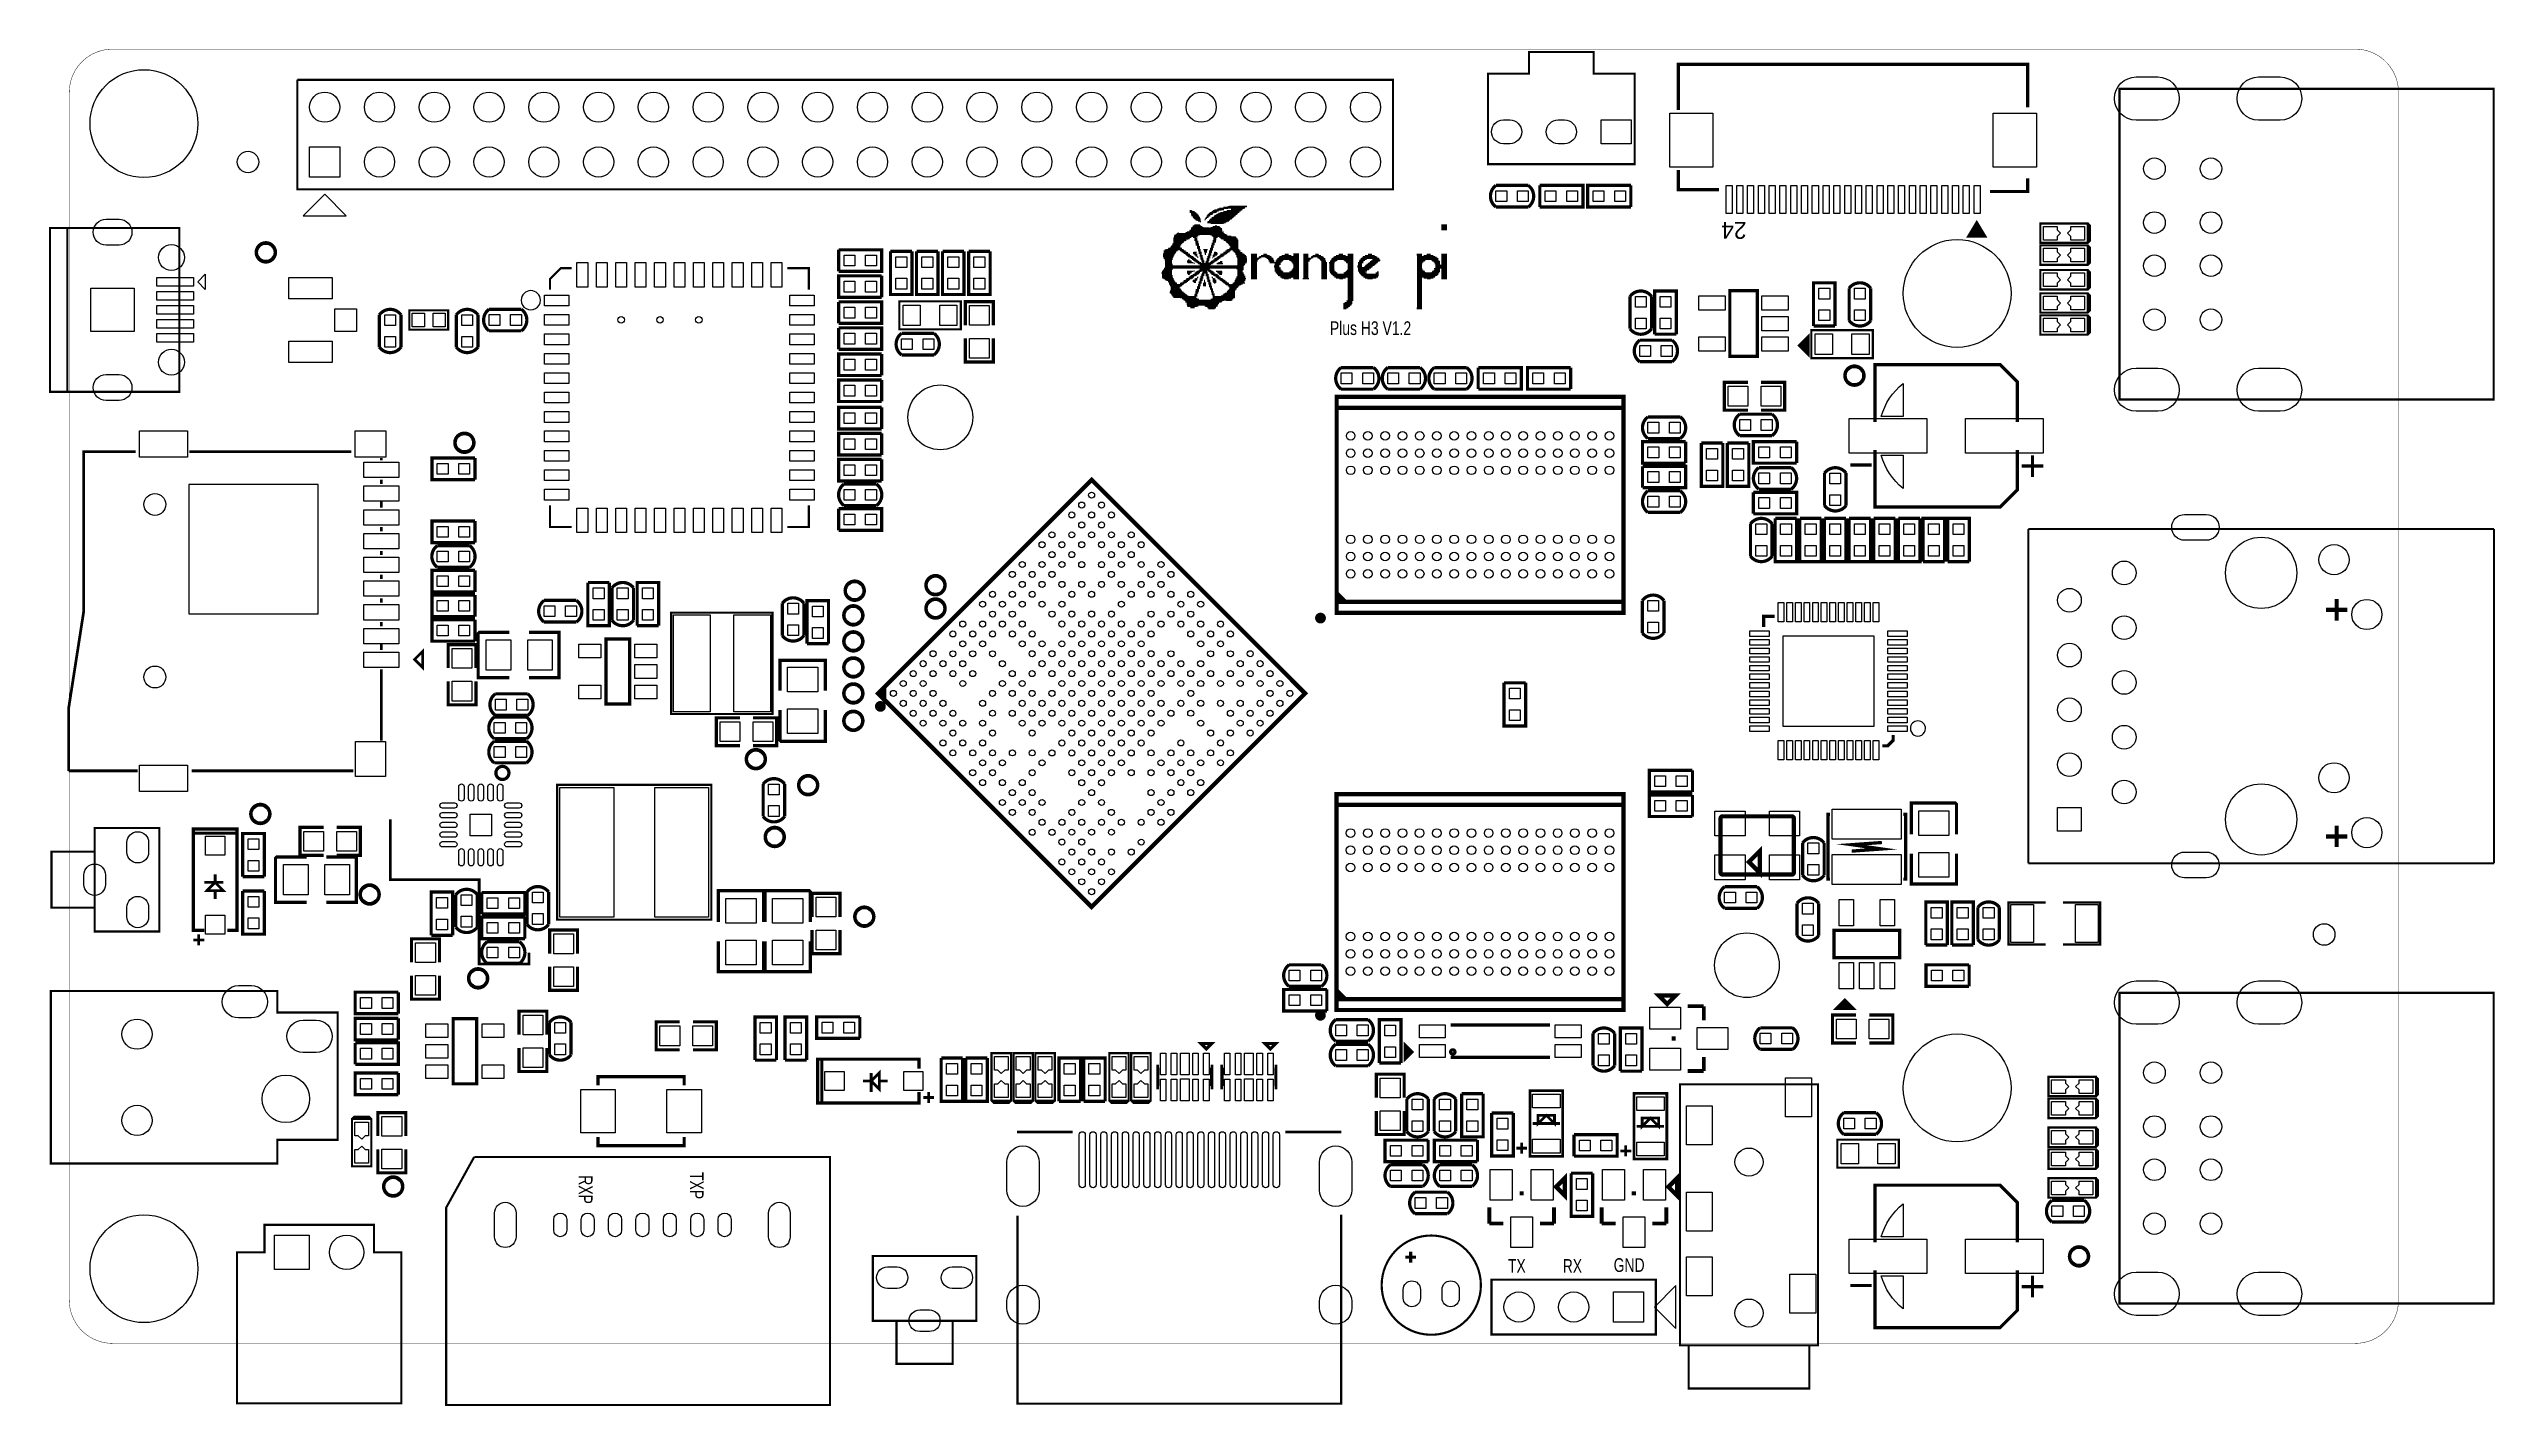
# Model space of a CAD drawing. Extents: x 357 to 4822, y 279 to 2756.
import ezdxf

# ---------------------------------------------------------------- set-up
doc = ezdxf.new("R2010")
doc.units = 0
doc.header["$MEASUREMENT"] = 0
for name, color, linetype in [('BG_OUTLINE', 254, 'CONTINUOUS'), ('BG_SILKSCREEN_TOP', 85, 'CONTINUOUS'), ('PG_SILKSCREEN_TOP', 30, 'CONTINUOUS'), ('PIN_TOP', 1, 'CONTINUOUS')]:
    doc.layers.add(name, color=color, linetype=linetype)

msp = doc.modelspace()

# ---------------------------------------------------------------- texts
at = {"layer": 'BG_SILKSCREEN_TOP', "width": 0.76}
for s, p in [('Plus H3 V1.2', (2695, 2234.167)), ('TX', (3020, 522.5)), ('RX', (3120, 522.5)), ('GND', (3213, 524.167))]:
    msp.add_text(s, height=25, dxfattribs=at).set_placement(p)
at = {"layer": 'PG_SILKSCREEN_TOP'}
msp.add_text('24', height=31, rotation=180, dxfattribs=at).set_placement((3455.5, 2440.701))
at = {"layer": 'PG_SILKSCREEN_TOP', "width": 0.76}
for s, p in [('RXP', (1323.858, 700.551)), ('TXP', (1526.614, 706.457))]:
    msp.add_text(s, height=25, rotation=270, dxfattribs=at).set_placement(p)

# ---------------------------------------------------------------- linework, layer by layer
at = {"layer": 'BG_OUTLINE'}
msp.add_lwpolyline([(472.441, 393.701, 0.787, 0.787, 0), (4566.929, 393.701, 0.787, 0.787, 0.414214), (4645.669, 472.441, 0.787, 0.787, 0), (4645.669, 2677.165, 0.787, 0.787, 0.414216), (4566.929, 2755.906, 0.787, 0.787, 0), (472.441, 2755.906, 0.787, 0.787, 0.414215), (393.701, 2677.165, 0.787, 0.787, 0), (393.701, 472.441, 0.787, 0.787, 0.414214), (472.441, 393.701, 0.787, 0.787, 0)], format="xyseb", dxfattribs=at)
at = {"layer": 'BG_SILKSCREEN_TOP'}
for points in [[(2439.5, 2461.5), (2442.5, 2461.5)], [(2439.5, 2460.5), (2443.5, 2460.5)], [(2439.5, 2459.5), (2447.5, 2459.5)], [(2439.5, 2458.5), (2446.5, 2458.5)], [(2441.5, 2457.5), (2449.5, 2457.5)], [(2441.5, 2456.5), (2451.5, 2456.5)], [(2474.5, 2456.5), (2481.5, 2456.5)], [(2476.5, 2457.5), (2484.5, 2457.5)], [(2479.5, 2459.5), (2488.5, 2459.5)], [(2479.5, 2458.5), (2487.5, 2458.5)], [(2481.5, 2460.5), (2491.5, 2460.5)], [(2482.5, 2461.5), (2491.5, 2461.5)], [(2484.5, 2462.5), (2496.5, 2462.5)], [(2489.5, 2464.5), (2501.5, 2464.5)], [(2489.5, 2463.5), (2501.5, 2463.5)], [(2491.5, 2456.5), (2526.5, 2456.5)], [(2493.5, 2465.5), (2508.5, 2465.5)], [(2495.5, 2457.5), (2527.5, 2457.5)], [(2500.5, 2467.5), (2539.5, 2467.5)], [(2500.5, 2466.5), (2539.5, 2466.5)], [(2500.5, 2459.5), (2529.5, 2459.5)], [(2500.5, 2458.5), (2529.5, 2458.5)], [(2506.5, 2460.5), (2531.5, 2460.5)], [(2507.5, 2461.5), (2531.5, 2461.5)], [(2508.5, 2468.5), (2542.5, 2468.5)], [(2511.5, 2469.5), (2543.5, 2469.5)], [(2514.5, 2465.5), (2537.5, 2465.5)], [(2514.5, 2464.5), (2535.5, 2464.5)], [(2514.5, 2463.5), (2534.5, 2463.5)], [(2514.5, 2462.5), (2533.5, 2462.5)], [(2409.5, 2411.5), (2438.5, 2411.5)], [(2410.5, 2414.5), (2452.5, 2414.5)], [(2410.5, 2413.5), (2441.5, 2413.5)], [(2410.5, 2412.5), (2441.5, 2412.5)], [(2411.5, 2416.5), (2454.5, 2416.5)], [(2411.5, 2415.5), (2454.5, 2415.5)], [(2413.5, 2417.5), (2457.5, 2417.5)], [(2415.5, 2419.5), (2502.5, 2419.5)], [(2415.5, 2418.5), (2502.5, 2418.5)], [(2417.5, 2420.5), (2418.5, 2420.5)], [(2431.5, 2420.5), (2500.5, 2420.5)], [(2432.5, 2421.5), (2500.5, 2421.5)], [(2434.5, 2422.5), (2498.5, 2422.5)], [(2438.5, 2424.5), (2498.5, 2424.5)], [(2438.5, 2423.5), (2498.5, 2423.5)], [(2439.5, 2425.5), (2498.5, 2425.5)], [(2441.5, 2455.5), (2451.5, 2455.5)], [(2441.5, 2428.5), (2497.5, 2428.5)], [(2441.5, 2427.5), (2497.5, 2427.5)], [(2441.5, 2426.5), (2497.5, 2426.5)], [(2442.5, 2454.5), (2453.5, 2454.5)], [(2442.5, 2453.5), (2454.5, 2453.5)], [(2442.5, 2452.5), (2454.5, 2452.5)], [(2442.5, 2430.5), (2464.5, 2430.5)], [(2442.5, 2429.5), (2474.5, 2429.5)], [(2444.5, 2451.5), (2455.5, 2451.5)], [(2444.5, 2450.5), (2455.5, 2450.5)], [(2444.5, 2433.5), (2459.5, 2433.5)], [(2444.5, 2432.5), (2461.5, 2432.5)], [(2444.5, 2431.5), (2461.5, 2431.5)], [(2445.5, 2449.5), (2457.5, 2449.5)], [(2445.5, 2413.5), (2450.5, 2413.5)], [(2445.5, 2412.5), (2450.5, 2412.5)], [(2446.5, 2448.5), (2457.5, 2448.5)], [(2446.5, 2447.5), (2457.5, 2447.5)], [(2447.5, 2435.5), (2457.5, 2435.5)], [(2447.5, 2411.5), (2450.5, 2411.5)], [(2448.5, 2446.5), (2458.5, 2446.5)], [(2448.5, 2434.5), (2456.5, 2434.5)], [(2450.5, 2445.5), (2458.5, 2445.5)], [(2450.5, 2444.5), (2458.5, 2444.5)], [(2451.5, 2413.5), (2452.5, 2413.5)], [(2451.5, 2412.5), (2452.5, 2412.5)], [(2451.5, 2411.5), (2452.5, 2411.5)], [(2453.5, 2443.5), (2458.5, 2443.5)], [(2454.5, 2442.5), (2458.5, 2442.5)], [(2457.5, 2441.5), (2459.5, 2441.5)], [(2466.5, 2445.5), (2467.5, 2445.5)], [(2466.5, 2444.5), (2467.5, 2444.5)], [(2467.5, 2446.5), (2468.5, 2446.5)], [(2468.5, 2448.5), (2470.5, 2448.5)], [(2468.5, 2447.5), (2470.5, 2447.5)], [(2469.5, 2449.5), (2472.5, 2449.5)], [(2470.5, 2451.5), (2474.5, 2451.5)], [(2470.5, 2450.5), (2473.5, 2450.5)], [(2471.5, 2453.5), (2476.5, 2453.5)], [(2471.5, 2452.5), (2476.5, 2452.5)], [(2471.5, 2440.5), (2504.5, 2440.5)], [(2471.5, 2439.5), (2504.5, 2439.5)], [(2472.5, 2454.5), (2479.5, 2454.5)], [(2472.5, 2441.5), (2507.5, 2441.5)], [(2474.5, 2455.5), (2481.5, 2455.5)], [(2474.5, 2443.5), (2510.5, 2443.5)], [(2474.5, 2442.5), (2510.5, 2442.5)], [(2475.5, 2429.5), (2495.5, 2429.5)], [(2476.5, 2445.5), (2512.5, 2445.5)], [(2476.5, 2444.5), (2512.5, 2444.5)], [(2476.5, 2417.5), (2505.5, 2417.5)], [(2477.5, 2446.5), (2515.5, 2446.5)], [(2477.5, 2438.5), (2500.5, 2438.5)], [(2478.5, 2430.5), (2495.5, 2430.5)], [(2479.5, 2448.5), (2516.5, 2448.5)], [(2479.5, 2447.5), (2516.5, 2447.5)], [(2479.5, 2416.5), (2507.5, 2416.5)], [(2479.5, 2415.5), (2507.5, 2415.5)], [(2481.5, 2449.5), (2518.5, 2449.5)], [(2481.5, 2432.5), (2493.5, 2432.5)], [(2481.5, 2431.5), (2493.5, 2431.5)], [(2481.5, 2414.5), (2514.5, 2414.5)], [(2482.5, 2413.5), (2489.5, 2413.5)], [(2482.5, 2412.5), (2489.5, 2412.5)], [(2482.5, 2411.5), (2487.5, 2411.5)], [(2483.5, 2451.5), (2520.5, 2451.5)], [(2483.5, 2450.5), (2519.5, 2450.5)], [(2485.5, 2452.5), (2522.5, 2452.5)], [(2485.5, 2433.5), (2488.5, 2433.5)], [(2486.5, 2453.5), (2522.5, 2453.5)], [(2488.5, 2454.5), (2524.5, 2454.5)], [(2491.5, 2455.5), (2525.5, 2455.5)], [(2493.5, 2413.5), (2522.5, 2413.5)], [(2493.5, 2412.5), (2523.5, 2412.5)], [(2495.5, 2411.5), (2524.5, 2411.5)], [(2499.5, 2422.5), (2500.5, 2422.5)], [(2898.5, 2435.5), (2908.5, 2435.5)], [(2898.5, 2434.5), (2908.5, 2434.5)], [(2898.5, 2433.5), (2908.5, 2433.5)], [(2898.5, 2432.5), (2908.5, 2432.5)], [(2898.5, 2431.5), (2908.5, 2431.5)], [(2898.5, 2430.5), (2908.5, 2430.5)], [(2898.5, 2429.5), (2908.5, 2429.5)], [(2898.5, 2428.5), (2908.5, 2428.5)], [(2898.5, 2427.5), (2908.5, 2427.5)], [(2898.5, 2426.5), (2908.5, 2426.5)], [(2390.5, 2382.5), (2411.5, 2382.5)], [(2390.5, 2381.5), (2410.5, 2381.5)], [(2390.5, 2380.5), (2410.5, 2380.5)], [(2390.5, 2379.5), (2409.5, 2379.5)], [(2390.5, 2378.5), (2409.5, 2378.5)], [(2390.5, 2377.5), (2409.5, 2377.5)], [(2391.5, 2387.5), (2414.5, 2387.5)], [(2391.5, 2386.5), (2414.5, 2386.5)], [(2391.5, 2385.5), (2413.5, 2385.5)], [(2391.5, 2384.5), (2412.5, 2384.5)], [(2391.5, 2383.5), (2412.5, 2383.5)], [(2391.5, 2376.5), (2408.5, 2376.5)], [(2391.5, 2375.5), (2407.5, 2375.5)], [(2391.5, 2374.5), (2407.5, 2374.5)], [(2393.5, 2389.5), (2415.5, 2389.5)], [(2393.5, 2388.5), (2416.5, 2388.5)], [(2393.5, 2373.5), (2407.5, 2373.5)], [(2393.5, 2372.5), (2407.5, 2372.5)], [(2393.5, 2371.5), (2406.5, 2371.5)], [(2394.5, 2370.5), (2406.5, 2370.5)], [(2394.5, 2369.5), (2406.5, 2369.5)], [(2394.5, 2368.5), (2406.5, 2368.5)], [(2394.5, 2367.5), (2406.5, 2367.5)], [(2396.5, 2390.5), (2426.5, 2390.5)], [(2399.5, 2391.5), (2424.5, 2391.5)], [(2400.5, 2392.5), (2424.5, 2392.5)], [(2403.5, 2393.5), (2422.5, 2393.5)], [(2404.5, 2395.5), (2421.5, 2395.5)], [(2404.5, 2394.5), (2421.5, 2394.5)], [(2405.5, 2396.5), (2421.5, 2396.5)], [(2406.5, 2397.5), (2421.5, 2397.5)], [(2407.5, 2400.5), (2423.5, 2400.5)], [(2407.5, 2399.5), (2423.5, 2399.5)], [(2407.5, 2398.5), (2422.5, 2398.5)], [(2409.5, 2410.5), (2438.5, 2410.5)], [(2409.5, 2409.5), (2435.5, 2409.5)], [(2409.5, 2408.5), (2432.5, 2408.5)], [(2409.5, 2407.5), (2432.5, 2407.5)], [(2409.5, 2406.5), (2430.5, 2406.5)], [(2409.5, 2405.5), (2428.5, 2405.5)], [(2409.5, 2404.5), (2428.5, 2404.5)], [(2409.5, 2403.5), (2426.5, 2403.5)], [(2409.5, 2402.5), (2425.5, 2402.5)], [(2409.5, 2401.5), (2425.5, 2401.5)], [(2421.5, 2389.5), (2428.5, 2389.5)], [(2421.5, 2388.5), (2428.5, 2388.5)], [(2423.5, 2387.5), (2431.5, 2387.5)], [(2424.5, 2386.5), (2430.5, 2386.5)], [(2426.5, 2385.5), (2433.5, 2385.5)], [(2428.5, 2384.5), (2435.5, 2384.5)], [(2428.5, 2383.5), (2435.5, 2383.5)], [(2430.5, 2382.5), (2437.5, 2382.5)], [(2432.5, 2381.5), (2439.5, 2381.5)], [(2432.5, 2380.5), (2439.5, 2380.5)], [(2434.5, 2379.5), (2441.5, 2379.5)], [(2434.5, 2369.5), (2441.5, 2369.5)], [(2434.5, 2368.5), (2442.5, 2368.5)], [(2434.5, 2367.5), (2442.5, 2367.5)], [(2435.5, 2378.5), (2441.5, 2378.5)], [(2436.5, 2377.5), (2444.5, 2377.5)], [(2436.5, 2371.5), (2438.5, 2371.5)], [(2436.5, 2370.5), (2438.5, 2370.5)], [(2439.5, 2376.5), (2446.5, 2376.5)], [(2439.5, 2375.5), (2446.5, 2375.5)], [(2441.5, 2374.5), (2448.5, 2374.5)], [(2443.5, 2373.5), (2449.5, 2373.5)], [(2443.5, 2372.5), (2450.5, 2372.5)], [(2445.5, 2384.5), (2450.5, 2384.5)], [(2445.5, 2383.5), (2450.5, 2383.5)], [(2445.5, 2371.5), (2452.5, 2371.5)], [(2446.5, 2385.5), (2451.5, 2385.5)], [(2446.5, 2382.5), (2451.5, 2382.5)], [(2446.5, 2370.5), (2452.5, 2370.5)], [(2447.5, 2410.5), (2452.5, 2410.5)], [(2447.5, 2409.5), (2452.5, 2409.5)], [(2447.5, 2408.5), (2452.5, 2408.5)], [(2447.5, 2407.5), (2452.5, 2407.5)], [(2447.5, 2369.5), (2454.5, 2369.5)], [(2448.5, 2381.5), (2452.5, 2381.5)], [(2448.5, 2380.5), (2452.5, 2380.5)], [(2449.5, 2406.5), (2452.5, 2406.5)], [(2449.5, 2405.5), (2454.5, 2405.5)], [(2449.5, 2404.5), (2454.5, 2404.5)], [(2449.5, 2403.5), (2454.5, 2403.5)], [(2449.5, 2402.5), (2454.5, 2402.5)], [(2450.5, 2401.5), (2454.5, 2401.5)], [(2450.5, 2400.5), (2455.5, 2400.5)], [(2450.5, 2399.5), (2455.5, 2399.5)], [(2450.5, 2398.5), (2455.5, 2398.5)], [(2450.5, 2379.5), (2452.5, 2379.5)], [(2450.5, 2378.5), (2452.5, 2378.5)], [(2450.5, 2368.5), (2456.5, 2368.5)], [(2450.5, 2367.5), (2456.5, 2367.5)], [(2452.5, 2397.5), (2455.5, 2397.5)], [(2452.5, 2396.5), (2455.5, 2396.5)], [(2452.5, 2395.5), (2457.5, 2395.5)], [(2452.5, 2394.5), (2457.5, 2394.5)], [(2452.5, 2393.5), (2457.5, 2393.5)], [(2452.5, 2377.5), (2453.5, 2377.5)], [(2453.5, 2392.5), (2457.5, 2392.5)], [(2453.5, 2376.5), (2454.5, 2376.5)], [(2454.5, 2391.5), (2457.5, 2391.5)], [(2454.5, 2390.5), (2458.5, 2390.5)], [(2454.5, 2389.5), (2458.5, 2389.5)], [(2454.5, 2388.5), (2458.5, 2388.5)], [(2455.5, 2387.5), (2458.5, 2387.5)], [(2455.5, 2386.5), (2458.5, 2386.5)], [(2455.5, 2385.5), (2458.5, 2385.5)], [(2455.5, 2384.5), (2460.5, 2384.5)], [(2455.5, 2383.5), (2460.5, 2383.5)], [(2457.5, 2382.5), (2460.5, 2382.5)], [(2457.5, 2381.5), (2460.5, 2381.5)], [(2457.5, 2380.5), (2460.5, 2380.5)], [(2457.5, 2379.5), (2462.5, 2379.5)], [(2457.5, 2378.5), (2462.5, 2378.5)], [(2458.5, 2377.5), (2462.5, 2377.5)], [(2458.5, 2376.5), (2462.5, 2376.5)], [(2458.5, 2375.5), (2462.5, 2375.5)], [(2458.5, 2374.5), (2463.5, 2374.5)], [(2459.5, 2385.5), (2460.5, 2385.5)], [(2459.5, 2373.5), (2463.5, 2373.5)], [(2459.5, 2372.5), (2463.5, 2372.5)], [(2460.5, 2371.5), (2463.5, 2371.5)], [(2460.5, 2370.5), (2464.5, 2370.5)], [(2460.5, 2369.5), (2465.5, 2369.5)], [(2461.5, 2368.5), (2465.5, 2368.5)], [(2462.5, 2367.5), (2465.5, 2367.5)], [(2464.5, 2390.5), (2471.5, 2390.5)], [(2465.5, 2389.5), (2470.5, 2389.5)], [(2465.5, 2388.5), (2470.5, 2388.5)], [(2465.5, 2387.5), (2470.5, 2387.5)], [(2465.5, 2386.5), (2470.5, 2386.5)], [(2466.5, 2385.5), (2469.5, 2385.5)], [(2466.5, 2384.5), (2468.5, 2384.5)], [(2466.5, 2383.5), (2468.5, 2383.5)], [(2466.5, 2382.5), (2468.5, 2382.5)], [(2467.5, 2381.5), (2468.5, 2381.5)], [(2468.5, 2368.5), (2473.5, 2368.5)], [(2468.5, 2367.5), (2473.5, 2367.5)], [(2469.5, 2369.5), (2473.5, 2369.5)], [(2470.5, 2373.5), (2474.5, 2373.5)], [(2470.5, 2372.5), (2474.5, 2372.5)], [(2470.5, 2371.5), (2474.5, 2371.5)], [(2470.5, 2370.5), (2474.5, 2370.5)], [(2471.5, 2377.5), (2476.5, 2377.5)], [(2471.5, 2376.5), (2476.5, 2376.5)], [(2471.5, 2375.5), (2476.5, 2375.5)], [(2471.5, 2374.5), (2474.5, 2374.5)], [(2472.5, 2378.5), (2476.5, 2378.5)], [(2473.5, 2382.5), (2478.5, 2382.5)], [(2473.5, 2381.5), (2478.5, 2381.5)], [(2473.5, 2380.5), (2478.5, 2380.5)], [(2473.5, 2379.5), (2476.5, 2379.5)], [(2474.5, 2387.5), (2479.5, 2387.5)], [(2474.5, 2386.5), (2479.5, 2386.5)], [(2474.5, 2385.5), (2479.5, 2385.5)], [(2474.5, 2384.5), (2478.5, 2384.5)], [(2474.5, 2383.5), (2478.5, 2383.5)], [(2476.5, 2392.5), (2481.5, 2392.5)], [(2476.5, 2391.5), (2481.5, 2391.5)], [(2476.5, 2390.5), (2481.5, 2390.5)], [(2476.5, 2389.5), (2480.5, 2389.5)], [(2476.5, 2388.5), (2479.5, 2388.5)], [(2477.5, 2368.5), (2484.5, 2368.5)], [(2477.5, 2367.5), (2484.5, 2367.5)], [(2478.5, 2397.5), (2482.5, 2397.5)], [(2478.5, 2396.5), (2482.5, 2396.5)], [(2478.5, 2395.5), (2482.5, 2395.5)], [(2478.5, 2394.5), (2482.5, 2394.5)], [(2478.5, 2393.5), (2481.5, 2393.5)], [(2479.5, 2401.5), (2484.5, 2401.5)], [(2479.5, 2400.5), (2484.5, 2400.5)], [(2479.5, 2399.5), (2484.5, 2399.5)], [(2479.5, 2398.5), (2482.5, 2398.5)], [(2479.5, 2369.5), (2487.5, 2369.5)], [(2480.5, 2375.5), (2481.5, 2375.5)], [(2481.5, 2406.5), (2486.5, 2406.5)], [(2481.5, 2405.5), (2486.5, 2405.5)], [(2481.5, 2404.5), (2486.5, 2404.5)], [(2481.5, 2403.5), (2484.5, 2403.5)], [(2481.5, 2402.5), (2484.5, 2402.5)], [(2481.5, 2379.5), (2485.5, 2379.5)], [(2481.5, 2378.5), (2485.5, 2378.5)], [(2481.5, 2377.5), (2483.5, 2377.5)], [(2482.5, 2410.5), (2487.5, 2410.5)], [(2482.5, 2409.5), (2487.5, 2409.5)], [(2482.5, 2408.5), (2487.5, 2408.5)], [(2482.5, 2407.5), (2486.5, 2407.5)], [(2482.5, 2381.5), (2487.5, 2381.5)], [(2482.5, 2380.5), (2488.5, 2380.5)], [(2482.5, 2371.5), (2489.5, 2371.5)], [(2482.5, 2370.5), (2488.5, 2370.5)], [(2483.5, 2384.5), (2488.5, 2384.5)], [(2483.5, 2383.5), (2489.5, 2383.5)], [(2483.5, 2382.5), (2489.5, 2382.5)], [(2484.5, 2385.5), (2486.5, 2385.5)], [(2484.5, 2373.5), (2491.5, 2373.5)], [(2484.5, 2372.5), (2491.5, 2372.5)], [(2486.5, 2374.5), (2493.5, 2374.5)], [(2488.5, 2375.5), (2495.5, 2375.5)], [(2489.5, 2376.5), (2495.5, 2376.5)], [(2490.5, 2377.5), (2498.5, 2377.5)], [(2493.5, 2379.5), (2500.5, 2379.5)], [(2493.5, 2378.5), (2500.5, 2378.5)], [(2494.5, 2368.5), (2498.5, 2368.5)], [(2494.5, 2367.5), (2498.5, 2367.5)], [(2495.5, 2381.5), (2502.5, 2381.5)], [(2495.5, 2380.5), (2502.5, 2380.5)], [(2496.5, 2410.5), (2524.5, 2410.5)], [(2497.5, 2382.5), (2505.5, 2382.5)], [(2499.5, 2409.5), (2526.5, 2409.5)], [(2500.5, 2384.5), (2507.5, 2384.5)], [(2500.5, 2383.5), (2507.5, 2383.5)], [(2501.5, 2408.5), (2526.5, 2408.5)], [(2501.5, 2407.5), (2527.5, 2407.5)], [(2501.5, 2385.5), (2509.5, 2385.5)], [(2503.5, 2406.5), (2527.5, 2406.5)], [(2504.5, 2387.5), (2511.5, 2387.5)], [(2504.5, 2386.5), (2511.5, 2386.5)], [(2505.5, 2405.5), (2527.5, 2405.5)], [(2505.5, 2404.5), (2527.5, 2404.5)], [(2506.5, 2389.5), (2513.5, 2389.5)], [(2506.5, 2388.5), (2513.5, 2388.5)], [(2507.5, 2403.5), (2527.5, 2403.5)], [(2508.5, 2402.5), (2527.5, 2402.5)], [(2508.5, 2401.5), (2527.5, 2401.5)], [(2508.5, 2390.5), (2529.5, 2390.5)], [(2510.5, 2400.5), (2527.5, 2400.5)], [(2510.5, 2399.5), (2527.5, 2399.5)], [(2511.5, 2398.5), (2527.5, 2398.5)], [(2511.5, 2392.5), (2527.5, 2392.5)], [(2511.5, 2391.5), (2527.5, 2391.5)], [(2512.5, 2397.5), (2527.5, 2397.5)], [(2513.5, 2396.5), (2527.5, 2396.5)], [(2513.5, 2395.5), (2527.5, 2395.5)], [(2513.5, 2394.5), (2527.5, 2394.5)], [(2513.5, 2393.5), (2527.5, 2393.5)], [(2517.5, 2389.5), (2529.5, 2389.5)], [(2517.5, 2388.5), (2529.5, 2388.5)], [(2519.5, 2387.5), (2531.5, 2387.5)], [(2519.5, 2386.5), (2530.5, 2386.5)], [(2521.5, 2385.5), (2530.5, 2385.5)], [(2522.5, 2384.5), (2534.5, 2384.5)], [(2522.5, 2383.5), (2534.5, 2383.5)], [(2522.5, 2382.5), (2536.5, 2382.5)], [(2523.5, 2381.5), (2538.5, 2381.5)], [(2524.5, 2380.5), (2539.5, 2380.5)], [(2524.5, 2379.5), (2541.5, 2379.5)], [(2524.5, 2378.5), (2541.5, 2378.5)], [(2524.5, 2377.5), (2542.5, 2377.5)], [(2525.5, 2376.5), (2542.5, 2376.5)], [(2526.5, 2375.5), (2542.5, 2375.5)], [(2526.5, 2374.5), (2542.5, 2374.5)], [(2526.5, 2373.5), (2543.5, 2373.5)], [(2526.5, 2372.5), (2543.5, 2372.5)], [(2526.5, 2371.5), (2543.5, 2371.5)], [(2526.5, 2370.5), (2543.5, 2370.5)], [(2526.5, 2369.5), (2543.5, 2369.5)], [(2526.5, 2368.5), (2542.5, 2368.5)], [(2526.5, 2367.5), (2542.5, 2367.5)], [(2551.5, 2381.5), (2561.5, 2381.5)], [(2551.5, 2380.5), (2561.5, 2380.5)], [(2551.5, 2379.5), (2561.5, 2379.5)], [(2551.5, 2378.5), (2561.5, 2378.5)], [(2551.5, 2377.5), (2561.5, 2377.5)], [(2551.5, 2376.5), (2561.5, 2376.5)], [(2551.5, 2375.5), (2561.5, 2375.5)], [(2551.5, 2374.5), (2566.5, 2374.5)], [(2551.5, 2373.5), (2564.5, 2373.5)], [(2551.5, 2372.5), (2564.5, 2372.5)], [(2551.5, 2371.5), (2562.5, 2371.5)], [(2551.5, 2370.5), (2562.5, 2370.5)], [(2551.5, 2369.5), (2562.5, 2369.5)], [(2551.5, 2368.5), (2561.5, 2368.5)], [(2551.5, 2367.5), (2561.5, 2367.5)], [(2565.5, 2376.5), (2569.5, 2376.5)], [(2565.5, 2375.5), (2569.5, 2375.5)], [(2566.5, 2377.5), (2587.5, 2377.5)], [(2569.5, 2379.5), (2584.5, 2379.5)], [(2569.5, 2378.5), (2584.5, 2378.5)], [(2573.5, 2381.5), (2579.5, 2381.5)], [(2573.5, 2380.5), (2580.5, 2380.5)], [(2577.5, 2376.5), (2588.5, 2376.5)], [(2578.5, 2375.5), (2588.5, 2375.5)], [(2580.5, 2374.5), (2590.5, 2374.5)], [(2582.5, 2373.5), (2591.5, 2373.5)], [(2582.5, 2372.5), (2591.5, 2372.5)], [(2583.5, 2371.5), (2591.5, 2371.5)], [(2583.5, 2370.5), (2592.5, 2370.5)], [(2583.5, 2369.5), (2593.5, 2369.5)], [(2585.5, 2368.5), (2593.5, 2368.5)], [(2585.5, 2367.5), (2593.5, 2367.5)], [(2596.5, 2369.5), (2608.5, 2369.5)], [(2596.5, 2368.5), (2606.5, 2368.5)], [(2596.5, 2367.5), (2606.5, 2367.5)], [(2597.5, 2371.5), (2609.5, 2371.5)], [(2597.5, 2370.5), (2609.5, 2370.5)], [(2599.5, 2373.5), (2638.5, 2373.5)], [(2599.5, 2372.5), (2638.5, 2372.5)], [(2600.5, 2374.5), (2638.5, 2374.5)], [(2602.5, 2376.5), (2638.5, 2376.5)], [(2602.5, 2375.5), (2638.5, 2375.5)], [(2603.5, 2377.5), (2638.5, 2377.5)], [(2607.5, 2379.5), (2624.5, 2379.5)], [(2607.5, 2378.5), (2623.5, 2378.5)], [(2612.5, 2381.5), (2619.5, 2381.5)], [(2612.5, 2380.5), (2619.5, 2380.5)], [(2621.5, 2371.5), (2638.5, 2371.5)], [(2621.5, 2370.5), (2638.5, 2370.5)], [(2623.5, 2369.5), (2638.5, 2369.5)], [(2625.5, 2368.5), (2638.5, 2368.5)], [(2625.5, 2367.5), (2638.5, 2367.5)], [(2628.5, 2382.5), (2638.5, 2382.5)], [(2628.5, 2381.5), (2638.5, 2381.5)], [(2628.5, 2380.5), (2638.5, 2380.5)], [(2628.5, 2379.5), (2638.5, 2379.5)], [(2628.5, 2378.5), (2638.5, 2378.5)], [(2646.5, 2381.5), (2655.5, 2381.5)], [(2646.5, 2380.5), (2655.5, 2380.5)], [(2646.5, 2379.5), (2655.5, 2379.5)], [(2646.5, 2378.5), (2655.5, 2378.5)], [(2646.5, 2377.5), (2655.5, 2377.5)], [(2646.5, 2376.5), (2655.5, 2376.5)], [(2646.5, 2375.5), (2655.5, 2375.5)], [(2646.5, 2374.5), (2661.5, 2374.5)], [(2646.5, 2373.5), (2659.5, 2373.5)], [(2646.5, 2372.5), (2659.5, 2372.5)], [(2646.5, 2371.5), (2657.5, 2371.5)], [(2646.5, 2370.5), (2657.5, 2370.5)], [(2646.5, 2369.5), (2657.5, 2369.5)], [(2646.5, 2368.5), (2655.5, 2368.5)], [(2646.5, 2367.5), (2655.5, 2367.5)], [(2660.5, 2376.5), (2664.5, 2376.5)], [(2660.5, 2375.5), (2664.5, 2375.5)], [(2661.5, 2377.5), (2681.5, 2377.5)], [(2663.5, 2379.5), (2678.5, 2379.5)], [(2663.5, 2378.5), (2678.5, 2378.5)], [(2668.5, 2381.5), (2673.5, 2381.5)], [(2668.5, 2380.5), (2674.5, 2380.5)], [(2672.5, 2376.5), (2683.5, 2376.5)], [(2672.5, 2375.5), (2683.5, 2375.5)], [(2674.5, 2374.5), (2684.5, 2374.5)], [(2676.5, 2373.5), (2686.5, 2373.5)], [(2676.5, 2372.5), (2686.5, 2372.5)], [(2677.5, 2371.5), (2686.5, 2371.5)], [(2678.5, 2370.5), (2686.5, 2370.5)], [(2679.5, 2369.5), (2687.5, 2369.5)], [(2679.5, 2368.5), (2687.5, 2368.5)], [(2679.5, 2367.5), (2687.5, 2367.5)], [(2695.5, 2369.5), (2706.5, 2369.5)], [(2695.5, 2368.5), (2703.5, 2368.5)], [(2695.5, 2367.5), (2703.5, 2367.5)], [(2697.5, 2371.5), (2708.5, 2371.5)], [(2697.5, 2370.5), (2708.5, 2370.5)], [(2698.5, 2373.5), (2737.5, 2373.5)], [(2698.5, 2372.5), (2737.5, 2372.5)], [(2699.5, 2374.5), (2737.5, 2374.5)], [(2701.5, 2376.5), (2737.5, 2376.5)], [(2701.5, 2375.5), (2737.5, 2375.5)], [(2703.5, 2377.5), (2737.5, 2377.5)], [(2706.5, 2379.5), (2723.5, 2379.5)], [(2706.5, 2378.5), (2723.5, 2378.5)], [(2711.5, 2381.5), (2718.5, 2381.5)], [(2711.5, 2380.5), (2718.5, 2380.5)], [(2720.5, 2371.5), (2737.5, 2371.5)], [(2721.5, 2370.5), (2737.5, 2370.5)], [(2722.5, 2369.5), (2737.5, 2369.5)], [(2724.5, 2368.5), (2737.5, 2368.5)], [(2724.5, 2367.5), (2737.5, 2367.5)], [(2727.5, 2381.5), (2737.5, 2381.5)], [(2727.5, 2380.5), (2737.5, 2380.5)], [(2727.5, 2379.5), (2737.5, 2379.5)], [(2727.5, 2378.5), (2737.5, 2378.5)], [(2748.5, 2369.5), (2756.5, 2369.5)], [(2748.5, 2368.5), (2755.5, 2368.5)], [(2748.5, 2367.5), (2754.5, 2367.5)], [(2749.5, 2371.5), (2758.5, 2371.5)], [(2749.5, 2370.5), (2758.5, 2370.5)], [(2751.5, 2373.5), (2761.5, 2373.5)], [(2751.5, 2372.5), (2761.5, 2372.5)], [(2752.5, 2374.5), (2784.5, 2374.5)], [(2754.5, 2376.5), (2781.5, 2376.5)], [(2754.5, 2375.5), (2781.5, 2375.5)], [(2755.5, 2377.5), (2779.5, 2377.5)], [(2759.5, 2379.5), (2776.5, 2379.5)], [(2759.5, 2378.5), (2776.5, 2378.5)], [(2764.5, 2381.5), (2771.5, 2381.5)], [(2764.5, 2380.5), (2771.5, 2380.5)], [(2768.5, 2368.5), (2782.5, 2368.5)], [(2768.5, 2367.5), (2782.5, 2367.5)], [(2770.5, 2369.5), (2785.5, 2369.5)], [(2772.5, 2373.5), (2783.5, 2373.5)], [(2772.5, 2372.5), (2785.5, 2372.5)], [(2772.5, 2371.5), (2785.5, 2371.5)], [(2772.5, 2370.5), (2786.5, 2370.5)], [(2853.5, 2381.5), (2862.5, 2381.5)], [(2853.5, 2380.5), (2862.5, 2380.5)], [(2854.5, 2379.5), (2862.5, 2379.5)], [(2854.5, 2378.5), (2862.5, 2378.5)], [(2854.5, 2377.5), (2886.5, 2377.5)], [(2854.5, 2376.5), (2889.5, 2376.5)], [(2854.5, 2375.5), (2889.5, 2375.5)], [(2854.5, 2374.5), (2891.5, 2374.5)], [(2854.5, 2373.5), (2890.5, 2373.5)], [(2854.5, 2372.5), (2892.5, 2372.5)], [(2854.5, 2371.5), (2869.5, 2371.5)], [(2854.5, 2370.5), (2868.5, 2370.5)], [(2854.5, 2369.5), (2867.5, 2369.5)], [(2854.5, 2368.5), (2865.5, 2368.5)], [(2854.5, 2367.5), (2865.5, 2367.5)], [(2866.5, 2379.5), (2883.5, 2379.5)], [(2867.5, 2378.5), (2883.5, 2378.5)], [(2871.5, 2380.5), (2878.5, 2380.5)], [(2872.5, 2381.5), (2878.5, 2381.5)], [(2880.5, 2371.5), (2892.5, 2371.5)], [(2881.5, 2370.5), (2892.5, 2370.5)], [(2882.5, 2369.5), (2894.5, 2369.5)], [(2884.5, 2368.5), (2895.5, 2368.5)], [(2884.5, 2367.5), (2895.5, 2367.5)], [(2891.5, 2373.5), (2892.5, 2373.5)], [(2898.5, 2381.5), (2908.5, 2381.5)], [(2898.5, 2380.5), (2908.5, 2380.5)], [(2898.5, 2379.5), (2908.5, 2379.5)], [(2898.5, 2378.5), (2908.5, 2378.5)], [(2898.5, 2377.5), (2908.5, 2377.5)], [(2898.5, 2376.5), (2908.5, 2376.5)], [(2898.5, 2375.5), (2908.5, 2375.5)], [(2898.5, 2374.5), (2908.5, 2374.5)], [(2898.5, 2373.5), (2908.5, 2373.5)], [(2898.5, 2372.5), (2908.5, 2372.5)], [(2898.5, 2371.5), (2908.5, 2371.5)], [(2898.5, 2370.5), (2908.5, 2370.5)], [(2898.5, 2369.5), (2908.5, 2369.5)], [(2898.5, 2368.5), (2908.5, 2368.5)], [(2898.5, 2367.5), (2908.5, 2367.5)], [(2387.5, 2347.5), (2406.5, 2347.5)], [(2388.5, 2350.5), (2406.5, 2350.5)], [(2388.5, 2349.5), (2406.5, 2349.5)], [(2388.5, 2348.5), (2406.5, 2348.5)], [(2388.5, 2346.5), (2406.5, 2346.5)], [(2388.5, 2345.5), (2406.5, 2345.5)], [(2388.5, 2344.5), (2406.5, 2344.5)], [(2388.5, 2343.5), (2406.5, 2343.5)], [(2388.5, 2342.5), (2407.5, 2342.5)], [(2388.5, 2341.5), (2407.5, 2341.5)], [(2388.5, 2340.5), (2407.5, 2340.5)], [(2389.5, 2339.5), (2407.5, 2339.5)], [(2389.5, 2338.5), (2408.5, 2338.5)], [(2390.5, 2352.5), (2406.5, 2352.5)], [(2390.5, 2351.5), (2406.5, 2351.5)], [(2391.5, 2353.5), (2406.5, 2353.5)], [(2391.5, 2337.5), (2409.5, 2337.5)], [(2392.5, 2355.5), (2407.5, 2355.5)], [(2392.5, 2354.5), (2407.5, 2354.5)], [(2393.5, 2357.5), (2537.5, 2357.5)], [(2393.5, 2356.5), (2537.5, 2356.5)], [(2394.5, 2366.5), (2406.5, 2366.5)], [(2394.5, 2365.5), (2406.5, 2365.5)], [(2394.5, 2364.5), (2406.5, 2364.5)], [(2394.5, 2363.5), (2407.5, 2363.5)], [(2394.5, 2362.5), (2407.5, 2362.5)], [(2394.5, 2361.5), (2407.5, 2361.5)], [(2394.5, 2360.5), (2537.5, 2360.5)], [(2394.5, 2359.5), (2537.5, 2359.5)], [(2394.5, 2358.5), (2537.5, 2358.5)], [(2394.5, 2336.5), (2409.5, 2336.5)], [(2394.5, 2335.5), (2409.5, 2335.5)], [(2396.5, 2334.5), (2410.5, 2334.5)], [(2399.5, 2333.5), (2410.5, 2333.5)], [(2399.5, 2332.5), (2411.5, 2332.5)], [(2400.5, 2331.5), (2412.5, 2331.5)], [(2401.5, 2330.5), (2412.5, 2330.5)], [(2401.5, 2329.5), (2414.5, 2329.5)], [(2401.5, 2328.5), (2415.5, 2328.5)], [(2401.5, 2327.5), (2415.5, 2327.5)], [(2402.5, 2326.5), (2426.5, 2326.5)], [(2403.5, 2325.5), (2423.5, 2325.5)], [(2403.5, 2324.5), (2424.5, 2324.5)], [(2404.5, 2323.5), (2422.5, 2323.5)], [(2404.5, 2322.5), (2421.5, 2322.5)], [(2421.5, 2328.5), (2428.5, 2328.5)], [(2421.5, 2327.5), (2428.5, 2327.5)], [(2423.5, 2329.5), (2430.5, 2329.5)], [(2426.5, 2331.5), (2433.5, 2331.5)], [(2426.5, 2330.5), (2432.5, 2330.5)], [(2428.5, 2333.5), (2435.5, 2333.5)], [(2428.5, 2332.5), (2435.5, 2332.5)], [(2430.5, 2334.5), (2437.5, 2334.5)], [(2432.5, 2336.5), (2439.5, 2336.5)], [(2432.5, 2335.5), (2439.5, 2335.5)], [(2434.5, 2350.5), (2445.5, 2350.5)], [(2434.5, 2349.5), (2442.5, 2349.5)], [(2434.5, 2348.5), (2442.5, 2348.5)], [(2434.5, 2347.5), (2440.5, 2347.5)], [(2434.5, 2337.5), (2442.5, 2337.5)], [(2435.5, 2366.5), (2445.5, 2366.5)], [(2435.5, 2346.5), (2439.5, 2346.5)], [(2436.5, 2345.5), (2438.5, 2345.5)], [(2437.5, 2339.5), (2444.5, 2339.5)], [(2437.5, 2338.5), (2444.5, 2338.5)], [(2439.5, 2341.5), (2446.5, 2341.5)], [(2439.5, 2340.5), (2446.5, 2340.5)], [(2441.5, 2342.5), (2449.5, 2342.5)], [(2444.5, 2344.5), (2451.5, 2344.5)], [(2444.5, 2343.5), (2451.5, 2343.5)], [(2444.5, 2333.5), (2450.5, 2333.5)], [(2444.5, 2332.5), (2450.5, 2332.5)], [(2445.5, 2334.5), (2451.5, 2334.5)], [(2446.5, 2365.5), (2447.5, 2365.5)], [(2446.5, 2351.5), (2447.5, 2351.5)], [(2446.5, 2345.5), (2453.5, 2345.5)], [(2446.5, 2331.5), (2450.5, 2331.5)], [(2446.5, 2330.5), (2450.5, 2330.5)], [(2448.5, 2347.5), (2455.5, 2347.5)], [(2448.5, 2346.5), (2455.5, 2346.5)], [(2448.5, 2336.5), (2452.5, 2336.5)], [(2448.5, 2335.5), (2452.5, 2335.5)], [(2450.5, 2349.5), (2457.5, 2349.5)], [(2450.5, 2348.5), (2457.5, 2348.5)], [(2450.5, 2337.5), (2452.5, 2337.5)], [(2452.5, 2366.5), (2459.5, 2366.5)], [(2452.5, 2350.5), (2459.5, 2350.5)], [(2452.5, 2339.5), (2454.5, 2339.5)], [(2452.5, 2338.5), (2453.5, 2338.5)], [(2453.5, 2322.5), (2457.5, 2322.5)], [(2454.5, 2365.5), (2465.5, 2365.5)], [(2454.5, 2364.5), (2472.5, 2364.5)], [(2454.5, 2326.5), (2458.5, 2326.5)], [(2454.5, 2325.5), (2458.5, 2325.5)], [(2454.5, 2324.5), (2458.5, 2324.5)], [(2454.5, 2323.5), (2457.5, 2323.5)], [(2455.5, 2352.5), (2470.5, 2352.5)], [(2455.5, 2351.5), (2461.5, 2351.5)], [(2455.5, 2331.5), (2460.5, 2331.5)], [(2455.5, 2330.5), (2460.5, 2330.5)], [(2455.5, 2329.5), (2460.5, 2329.5)], [(2455.5, 2328.5), (2458.5, 2328.5)], [(2455.5, 2327.5), (2458.5, 2327.5)], [(2457.5, 2363.5), (2477.5, 2363.5)], [(2457.5, 2362.5), (2476.5, 2362.5)], [(2457.5, 2361.5), (2476.5, 2361.5)], [(2457.5, 2355.5), (2475.5, 2355.5)], [(2457.5, 2354.5), (2474.5, 2354.5)], [(2457.5, 2353.5), (2474.5, 2353.5)], [(2457.5, 2336.5), (2462.5, 2336.5)], [(2457.5, 2335.5), (2462.5, 2335.5)], [(2457.5, 2334.5), (2462.5, 2334.5)], [(2457.5, 2333.5), (2460.5, 2333.5)], [(2457.5, 2332.5), (2460.5, 2332.5)], [(2458.5, 2340.5), (2463.5, 2340.5)], [(2458.5, 2339.5), (2463.5, 2339.5)], [(2458.5, 2338.5), (2463.5, 2338.5)], [(2458.5, 2337.5), (2462.5, 2337.5)], [(2459.5, 2341.5), (2463.5, 2341.5)], [(2460.5, 2345.5), (2465.5, 2345.5)], [(2460.5, 2344.5), (2465.5, 2344.5)], [(2460.5, 2343.5), (2465.5, 2343.5)], [(2460.5, 2342.5), (2463.5, 2342.5)], [(2461.5, 2346.5), (2465.5, 2346.5)], [(2462.5, 2366.5), (2465.5, 2366.5)], [(2462.5, 2349.5), (2471.5, 2349.5)], [(2462.5, 2348.5), (2471.5, 2348.5)], [(2462.5, 2347.5), (2471.5, 2347.5)], [(2463.5, 2351.5), (2470.5, 2351.5)], [(2463.5, 2350.5), (2470.5, 2350.5)], [(2463.5, 2328.5), (2468.5, 2328.5)], [(2463.5, 2327.5), (2468.5, 2327.5)], [(2463.5, 2326.5), (2468.5, 2326.5)], [(2463.5, 2325.5), (2468.5, 2325.5)], [(2463.5, 2324.5), (2468.5, 2324.5)], [(2465.5, 2334.5), (2466.5, 2334.5)], [(2465.5, 2333.5), (2466.5, 2333.5)], [(2465.5, 2332.5), (2466.5, 2332.5)], [(2465.5, 2331.5), (2466.5, 2331.5)], [(2465.5, 2330.5), (2467.5, 2330.5)], [(2465.5, 2329.5), (2468.5, 2329.5)], [(2467.5, 2365.5), (2472.5, 2365.5)], [(2468.5, 2366.5), (2472.5, 2366.5)], [(2468.5, 2346.5), (2471.5, 2346.5)], [(2468.5, 2345.5), (2471.5, 2345.5)], [(2468.5, 2344.5), (2473.5, 2344.5)], [(2468.5, 2343.5), (2473.5, 2343.5)], [(2468.5, 2342.5), (2469.5, 2342.5)], [(2470.5, 2342.5), (2473.5, 2342.5)], [(2470.5, 2341.5), (2473.5, 2341.5)], [(2470.5, 2340.5), (2473.5, 2340.5)], [(2470.5, 2339.5), (2474.5, 2339.5)], [(2470.5, 2338.5), (2474.5, 2338.5)], [(2470.5, 2337.5), (2474.5, 2337.5)], [(2471.5, 2352.5), (2478.5, 2352.5)], [(2471.5, 2336.5), (2474.5, 2336.5)], [(2471.5, 2335.5), (2474.5, 2335.5)], [(2471.5, 2334.5), (2476.5, 2334.5)], [(2471.5, 2333.5), (2476.5, 2333.5)], [(2471.5, 2332.5), (2476.5, 2332.5)], [(2472.5, 2351.5), (2478.5, 2351.5)], [(2473.5, 2365.5), (2479.5, 2365.5)], [(2473.5, 2364.5), (2480.5, 2364.5)], [(2473.5, 2331.5), (2476.5, 2331.5)], [(2473.5, 2330.5), (2476.5, 2330.5)], [(2473.5, 2329.5), (2477.5, 2329.5)], [(2473.5, 2328.5), (2478.5, 2328.5)], [(2473.5, 2327.5), (2478.5, 2327.5)], [(2474.5, 2350.5), (2480.5, 2350.5)], [(2474.5, 2326.5), (2478.5, 2326.5)], [(2474.5, 2325.5), (2478.5, 2325.5)], [(2474.5, 2324.5), (2478.5, 2324.5)], [(2474.5, 2323.5), (2479.5, 2323.5)], [(2474.5, 2322.5), (2479.5, 2322.5)], [(2475.5, 2366.5), (2482.5, 2366.5)], [(2475.5, 2348.5), (2482.5, 2348.5)], [(2476.5, 2349.5), (2482.5, 2349.5)], [(2477.5, 2347.5), (2484.5, 2347.5)], [(2478.5, 2346.5), (2484.5, 2346.5)], [(2479.5, 2345.5), (2487.5, 2345.5)], [(2479.5, 2339.5), (2481.5, 2339.5)], [(2480.5, 2338.5), (2481.5, 2338.5)], [(2481.5, 2337.5), (2483.5, 2337.5)], [(2481.5, 2336.5), (2485.5, 2336.5)], [(2481.5, 2335.5), (2485.5, 2335.5)], [(2481.5, 2334.5), (2487.5, 2334.5)], [(2481.5, 2333.5), (2487.5, 2333.5)], [(2481.5, 2332.5), (2487.5, 2332.5)], [(2482.5, 2344.5), (2489.5, 2344.5)], [(2482.5, 2343.5), (2489.5, 2343.5)], [(2482.5, 2331.5), (2487.5, 2331.5)], [(2482.5, 2330.5), (2487.5, 2330.5)], [(2483.5, 2329.5), (2485.5, 2329.5)], [(2484.5, 2342.5), (2491.5, 2342.5)], [(2486.5, 2341.5), (2492.5, 2341.5)], [(2486.5, 2340.5), (2493.5, 2340.5)], [(2487.5, 2350.5), (2497.5, 2350.5)], [(2488.5, 2364.5), (2499.5, 2364.5)], [(2488.5, 2339.5), (2495.5, 2339.5)], [(2489.5, 2365.5), (2498.5, 2365.5)], [(2489.5, 2349.5), (2498.5, 2349.5)], [(2489.5, 2348.5), (2498.5, 2348.5)], [(2489.5, 2338.5), (2495.5, 2338.5)], [(2490.5, 2337.5), (2497.5, 2337.5)], [(2491.5, 2366.5), (2498.5, 2366.5)], [(2491.5, 2347.5), (2498.5, 2347.5)], [(2492.5, 2346.5), (2497.5, 2346.5)], [(2493.5, 2345.5), (2497.5, 2345.5)], [(2493.5, 2336.5), (2499.5, 2336.5)], [(2493.5, 2335.5), (2500.5, 2335.5)], [(2495.5, 2334.5), (2502.5, 2334.5)], [(2497.5, 2333.5), (2503.5, 2333.5)], [(2497.5, 2332.5), (2504.5, 2332.5)], [(2499.5, 2331.5), (2506.5, 2331.5)], [(2500.5, 2330.5), (2506.5, 2330.5)], [(2501.5, 2329.5), (2508.5, 2329.5)], [(2503.5, 2328.5), (2510.5, 2328.5)], [(2503.5, 2327.5), (2510.5, 2327.5)], [(2505.5, 2326.5), (2513.5, 2326.5)], [(2508.5, 2325.5), (2529.5, 2325.5)], [(2508.5, 2324.5), (2529.5, 2324.5)], [(2510.5, 2323.5), (2527.5, 2323.5)], [(2510.5, 2322.5), (2527.5, 2322.5)], [(2515.5, 2326.5), (2532.5, 2326.5)], [(2517.5, 2328.5), (2535.5, 2328.5)], [(2517.5, 2327.5), (2535.5, 2327.5)], [(2519.5, 2329.5), (2539.5, 2329.5)], [(2520.5, 2330.5), (2538.5, 2330.5)], [(2521.5, 2333.5), (2539.5, 2333.5)], [(2521.5, 2332.5), (2538.5, 2332.5)], [(2521.5, 2331.5), (2538.5, 2331.5)], [(2522.5, 2336.5), (2540.5, 2336.5)], [(2522.5, 2335.5), (2540.5, 2335.5)], [(2522.5, 2334.5), (2540.5, 2334.5)], [(2524.5, 2355.5), (2537.5, 2355.5)], [(2524.5, 2340.5), (2540.5, 2340.5)], [(2524.5, 2339.5), (2540.5, 2339.5)], [(2524.5, 2338.5), (2540.5, 2338.5)], [(2524.5, 2337.5), (2541.5, 2337.5)], [(2526.5, 2366.5), (2542.5, 2366.5)], [(2526.5, 2365.5), (2540.5, 2365.5)], [(2526.5, 2364.5), (2540.5, 2364.5)], [(2526.5, 2363.5), (2539.5, 2363.5)], [(2526.5, 2362.5), (2538.5, 2362.5)], [(2526.5, 2361.5), (2538.5, 2361.5)], [(2526.5, 2354.5), (2537.5, 2354.5)], [(2526.5, 2353.5), (2536.5, 2353.5)], [(2526.5, 2352.5), (2535.5, 2352.5)], [(2526.5, 2351.5), (2535.5, 2351.5)], [(2526.5, 2350.5), (2535.5, 2350.5)], [(2526.5, 2349.5), (2535.5, 2349.5)], [(2526.5, 2348.5), (2535.5, 2348.5)], [(2526.5, 2347.5), (2537.5, 2347.5)], [(2526.5, 2346.5), (2537.5, 2346.5)], [(2526.5, 2345.5), (2537.5, 2345.5)], [(2526.5, 2344.5), (2538.5, 2344.5)], [(2526.5, 2343.5), (2538.5, 2343.5)], [(2526.5, 2342.5), (2538.5, 2342.5)], [(2526.5, 2341.5), (2540.5, 2341.5)], [(2551.5, 2366.5), (2561.5, 2366.5)], [(2551.5, 2365.5), (2561.5, 2365.5)], [(2551.5, 2364.5), (2561.5, 2364.5)], [(2551.5, 2363.5), (2561.5, 2363.5)], [(2551.5, 2362.5), (2561.5, 2362.5)], [(2551.5, 2361.5), (2561.5, 2361.5)], [(2551.5, 2360.5), (2561.5, 2360.5)], [(2551.5, 2359.5), (2561.5, 2359.5)], [(2551.5, 2358.5), (2561.5, 2358.5)], [(2551.5, 2357.5), (2561.5, 2357.5)], [(2551.5, 2356.5), (2561.5, 2356.5)], [(2551.5, 2355.5), (2561.5, 2355.5)], [(2551.5, 2354.5), (2561.5, 2354.5)], [(2551.5, 2353.5), (2561.5, 2353.5)], [(2551.5, 2352.5), (2561.5, 2352.5)], [(2551.5, 2351.5), (2561.5, 2351.5)], [(2551.5, 2350.5), (2561.5, 2350.5)], [(2551.5, 2349.5), (2561.5, 2349.5)], [(2551.5, 2348.5), (2561.5, 2348.5)], [(2551.5, 2347.5), (2561.5, 2347.5)], [(2551.5, 2346.5), (2561.5, 2346.5)], [(2551.5, 2345.5), (2561.5, 2345.5)], [(2551.5, 2344.5), (2561.5, 2344.5)], [(2551.5, 2343.5), (2561.5, 2343.5)], [(2551.5, 2342.5), (2561.5, 2342.5)], [(2551.5, 2341.5), (2561.5, 2341.5)], [(2551.5, 2340.5), (2561.5, 2340.5)], [(2551.5, 2339.5), (2561.5, 2339.5)], [(2551.5, 2338.5), (2561.5, 2338.5)], [(2551.5, 2337.5), (2561.5, 2337.5)], [(2585.5, 2366.5), (2604.5, 2366.5)], [(2593.5, 2360.5), (2602.5, 2360.5)], [(2593.5, 2359.5), (2602.5, 2359.5)], [(2593.5, 2358.5), (2602.5, 2358.5)], [(2594.5, 2365.5), (2604.5, 2365.5)], [(2594.5, 2364.5), (2604.5, 2364.5)], [(2594.5, 2363.5), (2604.5, 2363.5)], [(2594.5, 2362.5), (2602.5, 2362.5)], [(2594.5, 2361.5), (2602.5, 2361.5)], [(2594.5, 2357.5), (2602.5, 2357.5)], [(2594.5, 2356.5), (2604.5, 2356.5)], [(2594.5, 2355.5), (2604.5, 2355.5)], [(2594.5, 2354.5), (2604.5, 2354.5)], [(2594.5, 2353.5), (2604.5, 2353.5)], [(2594.5, 2352.5), (2606.5, 2352.5)], [(2594.5, 2351.5), (2606.5, 2351.5)], [(2596.5, 2350.5), (2608.5, 2350.5)], [(2596.5, 2349.5), (2609.5, 2349.5)], [(2596.5, 2348.5), (2609.5, 2348.5)], [(2597.5, 2347.5), (2638.5, 2347.5)], [(2598.5, 2346.5), (2638.5, 2346.5)], [(2599.5, 2345.5), (2638.5, 2345.5)], [(2600.5, 2344.5), (2638.5, 2344.5)], [(2600.5, 2343.5), (2638.5, 2343.5)], [(2601.5, 2342.5), (2638.5, 2342.5)], [(2604.5, 2341.5), (2638.5, 2341.5)], [(2604.5, 2340.5), (2638.5, 2340.5)], [(2606.5, 2339.5), (2624.5, 2339.5)], [(2607.5, 2338.5), (2623.5, 2338.5)], [(2611.5, 2337.5), (2619.5, 2337.5)], [(2621.5, 2349.5), (2638.5, 2349.5)], [(2621.5, 2348.5), (2638.5, 2348.5)], [(2623.5, 2350.5), (2638.5, 2350.5)], [(2625.5, 2352.5), (2638.5, 2352.5)], [(2625.5, 2351.5), (2638.5, 2351.5)], [(2626.5, 2366.5), (2638.5, 2366.5)], [(2626.5, 2353.5), (2638.5, 2353.5)], [(2627.5, 2365.5), (2638.5, 2365.5)], [(2627.5, 2364.5), (2638.5, 2364.5)], [(2627.5, 2355.5), (2638.5, 2355.5)], [(2627.5, 2354.5), (2638.5, 2354.5)], [(2628.5, 2363.5), (2638.5, 2363.5)], [(2628.5, 2362.5), (2638.5, 2362.5)], [(2628.5, 2361.5), (2638.5, 2361.5)], [(2628.5, 2360.5), (2638.5, 2360.5)], [(2628.5, 2359.5), (2638.5, 2359.5)], [(2628.5, 2358.5), (2638.5, 2358.5)], [(2628.5, 2357.5), (2638.5, 2357.5)], [(2628.5, 2356.5), (2638.5, 2356.5)], [(2628.5, 2339.5), (2638.5, 2339.5)], [(2628.5, 2338.5), (2638.5, 2338.5)], [(2628.5, 2337.5), (2638.5, 2337.5)], [(2645.5, 2337.5), (2656.5, 2337.5)], [(2646.5, 2366.5), (2655.5, 2366.5)], [(2646.5, 2365.5), (2655.5, 2365.5)], [(2646.5, 2364.5), (2655.5, 2364.5)], [(2646.5, 2363.5), (2655.5, 2363.5)], [(2646.5, 2362.5), (2655.5, 2362.5)], [(2646.5, 2361.5), (2655.5, 2361.5)], [(2646.5, 2360.5), (2655.5, 2360.5)], [(2646.5, 2359.5), (2655.5, 2359.5)], [(2646.5, 2358.5), (2655.5, 2358.5)], [(2646.5, 2357.5), (2655.5, 2357.5)], [(2646.5, 2356.5), (2655.5, 2356.5)], [(2646.5, 2355.5), (2655.5, 2355.5)], [(2646.5, 2354.5), (2655.5, 2354.5)], [(2646.5, 2353.5), (2655.5, 2353.5)], [(2646.5, 2352.5), (2655.5, 2352.5)], [(2646.5, 2351.5), (2655.5, 2351.5)], [(2646.5, 2350.5), (2655.5, 2350.5)], [(2646.5, 2349.5), (2655.5, 2349.5)], [(2646.5, 2348.5), (2655.5, 2348.5)], [(2646.5, 2347.5), (2655.5, 2347.5)], [(2646.5, 2346.5), (2655.5, 2346.5)], [(2646.5, 2345.5), (2655.5, 2345.5)], [(2646.5, 2344.5), (2655.5, 2344.5)], [(2646.5, 2343.5), (2655.5, 2343.5)], [(2646.5, 2342.5), (2655.5, 2342.5)], [(2646.5, 2341.5), (2655.5, 2341.5)], [(2646.5, 2340.5), (2655.5, 2340.5)], [(2646.5, 2339.5), (2655.5, 2339.5)], [(2646.5, 2338.5), (2655.5, 2338.5)], [(2679.5, 2366.5), (2689.5, 2366.5)], [(2679.5, 2365.5), (2689.5, 2365.5)], [(2679.5, 2364.5), (2689.5, 2364.5)], [(2679.5, 2363.5), (2689.5, 2363.5)], [(2679.5, 2362.5), (2689.5, 2362.5)], [(2679.5, 2361.5), (2689.5, 2361.5)], [(2679.5, 2360.5), (2689.5, 2360.5)], [(2679.5, 2359.5), (2689.5, 2359.5)], [(2679.5, 2358.5), (2689.5, 2358.5)], [(2679.5, 2357.5), (2689.5, 2357.5)], [(2679.5, 2356.5), (2689.5, 2356.5)], [(2679.5, 2355.5), (2689.5, 2355.5)], [(2679.5, 2354.5), (2689.5, 2354.5)], [(2679.5, 2353.5), (2689.5, 2353.5)], [(2679.5, 2352.5), (2689.5, 2352.5)], [(2679.5, 2351.5), (2689.5, 2351.5)], [(2679.5, 2350.5), (2689.5, 2350.5)], [(2679.5, 2349.5), (2689.5, 2349.5)], [(2679.5, 2348.5), (2689.5, 2348.5)], [(2679.5, 2347.5), (2689.5, 2347.5)], [(2679.5, 2346.5), (2689.5, 2346.5)], [(2679.5, 2345.5), (2689.5, 2345.5)], [(2679.5, 2344.5), (2689.5, 2344.5)], [(2679.5, 2343.5), (2689.5, 2343.5)], [(2679.5, 2342.5), (2689.5, 2342.5)], [(2679.5, 2341.5), (2689.5, 2341.5)], [(2679.5, 2340.5), (2689.5, 2340.5)], [(2679.5, 2339.5), (2689.5, 2339.5)], [(2679.5, 2338.5), (2689.5, 2338.5)], [(2679.5, 2337.5), (2689.5, 2337.5)], [(2693.5, 2366.5), (2703.5, 2366.5)], [(2694.5, 2365.5), (2702.5, 2365.5)], [(2694.5, 2364.5), (2702.5, 2364.5)], [(2694.5, 2363.5), (2702.5, 2363.5)], [(2694.5, 2362.5), (2702.5, 2362.5)], [(2694.5, 2361.5), (2702.5, 2361.5)], [(2694.5, 2360.5), (2702.5, 2360.5)], [(2694.5, 2359.5), (2702.5, 2359.5)], [(2694.5, 2358.5), (2702.5, 2358.5)], [(2694.5, 2357.5), (2702.5, 2357.5)], [(2694.5, 2356.5), (2702.5, 2356.5)], [(2694.5, 2355.5), (2702.5, 2355.5)], [(2694.5, 2354.5), (2702.5, 2354.5)], [(2694.5, 2353.5), (2702.5, 2353.5)], [(2694.5, 2352.5), (2703.5, 2352.5)], [(2694.5, 2351.5), (2703.5, 2351.5)], [(2695.5, 2350.5), (2703.5, 2350.5)], [(2695.5, 2349.5), (2705.5, 2349.5)], [(2695.5, 2348.5), (2706.5, 2348.5)], [(2697.5, 2347.5), (2708.5, 2347.5)], [(2697.5, 2346.5), (2708.5, 2346.5)], [(2698.5, 2345.5), (2737.5, 2345.5)], [(2700.5, 2344.5), (2737.5, 2344.5)], [(2700.5, 2343.5), (2737.5, 2343.5)], [(2701.5, 2342.5), (2737.5, 2342.5)], [(2703.5, 2341.5), (2737.5, 2341.5)], [(2703.5, 2340.5), (2737.5, 2340.5)], [(2706.5, 2339.5), (2723.5, 2339.5)], [(2706.5, 2338.5), (2723.5, 2338.5)], [(2712.5, 2337.5), (2718.5, 2337.5)], [(2720.5, 2347.5), (2737.5, 2347.5)], [(2721.5, 2346.5), (2737.5, 2346.5)], [(2722.5, 2348.5), (2737.5, 2348.5)], [(2723.5, 2349.5), (2737.5, 2349.5)], [(2724.5, 2350.5), (2737.5, 2350.5)], [(2725.5, 2366.5), (2737.5, 2366.5)], [(2726.5, 2352.5), (2737.5, 2352.5)], [(2726.5, 2351.5), (2737.5, 2351.5)], [(2727.5, 2365.5), (2737.5, 2365.5)], [(2727.5, 2364.5), (2737.5, 2364.5)], [(2727.5, 2363.5), (2737.5, 2363.5)], [(2727.5, 2362.5), (2737.5, 2362.5)], [(2727.5, 2361.5), (2737.5, 2361.5)], [(2727.5, 2360.5), (2737.5, 2360.5)], [(2727.5, 2359.5), (2737.5, 2359.5)], [(2727.5, 2358.5), (2737.5, 2358.5)], [(2727.5, 2357.5), (2737.5, 2357.5)], [(2727.5, 2356.5), (2737.5, 2356.5)], [(2727.5, 2355.5), (2737.5, 2355.5)], [(2727.5, 2354.5), (2737.5, 2354.5)], [(2727.5, 2353.5), (2737.5, 2353.5)], [(2727.5, 2339.5), (2737.5, 2339.5)], [(2727.5, 2338.5), (2737.5, 2338.5)], [(2727.5, 2337.5), (2737.5, 2337.5)], [(2727.5, 2336.5), (2737.5, 2336.5)], [(2727.5, 2335.5), (2737.5, 2335.5)], [(2727.5, 2334.5), (2737.5, 2334.5)], [(2727.5, 2333.5), (2737.5, 2333.5)], [(2727.5, 2332.5), (2737.5, 2332.5)], [(2727.5, 2331.5), (2737.5, 2331.5)], [(2727.5, 2330.5), (2737.5, 2330.5)], [(2727.5, 2329.5), (2737.5, 2329.5)], [(2727.5, 2328.5), (2737.5, 2328.5)], [(2727.5, 2327.5), (2737.5, 2327.5)], [(2727.5, 2326.5), (2737.5, 2326.5)], [(2727.5, 2325.5), (2737.5, 2325.5)], [(2727.5, 2324.5), (2737.5, 2324.5)], [(2727.5, 2323.5), (2737.5, 2323.5)], [(2727.5, 2322.5), (2737.5, 2322.5)], [(2745.5, 2360.5), (2753.5, 2360.5)], [(2745.5, 2359.5), (2753.5, 2359.5)], [(2745.5, 2358.5), (2753.5, 2358.5)], [(2746.5, 2366.5), (2755.5, 2366.5)], [(2746.5, 2365.5), (2753.5, 2365.5)], [(2746.5, 2364.5), (2753.5, 2364.5)], [(2746.5, 2363.5), (2753.5, 2363.5)], [(2746.5, 2362.5), (2753.5, 2362.5)], [(2746.5, 2361.5), (2753.5, 2361.5)], [(2746.5, 2357.5), (2769.5, 2357.5)], [(2746.5, 2356.5), (2769.5, 2356.5)], [(2746.5, 2355.5), (2766.5, 2355.5)], [(2746.5, 2354.5), (2766.5, 2354.5)], [(2746.5, 2353.5), (2765.5, 2353.5)], [(2746.5, 2352.5), (2762.5, 2352.5)], [(2746.5, 2351.5), (2762.5, 2351.5)], [(2748.5, 2350.5), (2759.5, 2350.5)], [(2748.5, 2349.5), (2759.5, 2349.5)], [(2748.5, 2348.5), (2759.5, 2348.5)], [(2749.5, 2347.5), (2761.5, 2347.5)], [(2750.5, 2346.5), (2761.5, 2346.5)], [(2751.5, 2345.5), (2783.5, 2345.5)], [(2752.5, 2344.5), (2783.5, 2344.5)], [(2752.5, 2343.5), (2783.5, 2343.5)], [(2753.5, 2342.5), (2783.5, 2342.5)], [(2756.5, 2341.5), (2782.5, 2341.5)], [(2756.5, 2340.5), (2782.5, 2340.5)], [(2757.5, 2358.5), (2771.5, 2358.5)], [(2758.5, 2339.5), (2779.5, 2339.5)], [(2759.5, 2360.5), (2772.5, 2360.5)], [(2759.5, 2359.5), (2772.5, 2359.5)], [(2759.5, 2338.5), (2779.5, 2338.5)], [(2760.5, 2361.5), (2775.5, 2361.5)], [(2762.5, 2363.5), (2777.5, 2363.5)], [(2762.5, 2362.5), (2776.5, 2362.5)], [(2763.5, 2337.5), (2772.5, 2337.5)], [(2764.5, 2364.5), (2779.5, 2364.5)], [(2765.5, 2365.5), (2779.5, 2365.5)], [(2767.5, 2366.5), (2781.5, 2366.5)], [(2778.5, 2347.5), (2783.5, 2347.5)], [(2778.5, 2346.5), (2783.5, 2346.5)], [(2781.5, 2349.5), (2783.5, 2349.5)], [(2781.5, 2348.5), (2783.5, 2348.5)], [(2854.5, 2366.5), (2863.5, 2366.5)], [(2854.5, 2365.5), (2863.5, 2365.5)], [(2854.5, 2364.5), (2863.5, 2364.5)], [(2854.5, 2363.5), (2862.5, 2363.5)], [(2854.5, 2362.5), (2862.5, 2362.5)], [(2854.5, 2361.5), (2862.5, 2361.5)], [(2854.5, 2360.5), (2862.5, 2360.5)], [(2854.5, 2359.5), (2862.5, 2359.5)], [(2854.5, 2358.5), (2862.5, 2358.5)], [(2854.5, 2357.5), (2862.5, 2357.5)], [(2854.5, 2356.5), (2862.5, 2356.5)], [(2854.5, 2355.5), (2863.5, 2355.5)], [(2854.5, 2354.5), (2863.5, 2354.5)], [(2854.5, 2353.5), (2863.5, 2353.5)], [(2854.5, 2352.5), (2865.5, 2352.5)], [(2854.5, 2351.5), (2865.5, 2351.5)], [(2854.5, 2350.5), (2867.5, 2350.5)], [(2854.5, 2349.5), (2868.5, 2349.5)], [(2854.5, 2348.5), (2869.5, 2348.5)], [(2854.5, 2347.5), (2892.5, 2347.5)], [(2854.5, 2346.5), (2892.5, 2346.5)], [(2854.5, 2345.5), (2892.5, 2345.5)], [(2854.5, 2344.5), (2890.5, 2344.5)], [(2854.5, 2343.5), (2890.5, 2343.5)], [(2854.5, 2342.5), (2888.5, 2342.5)], [(2854.5, 2341.5), (2886.5, 2341.5)], [(2854.5, 2340.5), (2886.5, 2340.5)], [(2854.5, 2339.5), (2862.5, 2339.5)], [(2854.5, 2338.5), (2862.5, 2338.5)], [(2854.5, 2337.5), (2862.5, 2337.5)], [(2854.5, 2336.5), (2862.5, 2336.5)], [(2854.5, 2335.5), (2862.5, 2335.5)], [(2854.5, 2334.5), (2862.5, 2334.5)], [(2854.5, 2333.5), (2862.5, 2333.5)], [(2854.5, 2332.5), (2862.5, 2332.5)], [(2854.5, 2331.5), (2862.5, 2331.5)], [(2854.5, 2330.5), (2862.5, 2330.5)], [(2854.5, 2329.5), (2862.5, 2329.5)], [(2854.5, 2328.5), (2862.5, 2328.5)], [(2854.5, 2327.5), (2862.5, 2327.5)], [(2854.5, 2326.5), (2862.5, 2326.5)], [(2854.5, 2325.5), (2862.5, 2325.5)], [(2854.5, 2324.5), (2862.5, 2324.5)], [(2854.5, 2323.5), (2862.5, 2323.5)], [(2854.5, 2322.5), (2862.5, 2322.5)], [(2866.5, 2339.5), (2883.5, 2339.5)], [(2866.5, 2338.5), (2883.5, 2338.5)], [(2872.5, 2337.5), (2878.5, 2337.5)], [(2880.5, 2348.5), (2894.5, 2348.5)], [(2881.5, 2349.5), (2894.5, 2349.5)], [(2882.5, 2350.5), (2895.5, 2350.5)], [(2884.5, 2352.5), (2895.5, 2352.5)], [(2884.5, 2351.5), (2895.5, 2351.5)], [(2885.5, 2355.5), (2895.5, 2355.5)], [(2886.5, 2366.5), (2895.5, 2366.5)], [(2886.5, 2365.5), (2895.5, 2365.5)], [(2886.5, 2364.5), (2895.5, 2364.5)], [(2886.5, 2354.5), (2895.5, 2354.5)], [(2886.5, 2353.5), (2895.5, 2353.5)], [(2887.5, 2363.5), (2895.5, 2363.5)], [(2887.5, 2362.5), (2896.5, 2362.5)], [(2887.5, 2361.5), (2908.5, 2361.5)], [(2887.5, 2360.5), (2908.5, 2360.5)], [(2887.5, 2359.5), (2908.5, 2359.5)], [(2887.5, 2358.5), (2908.5, 2358.5)], [(2887.5, 2357.5), (2908.5, 2357.5)], [(2887.5, 2356.5), (2908.5, 2356.5)], [(2898.5, 2366.5), (2908.5, 2366.5)], [(2898.5, 2365.5), (2908.5, 2365.5)], [(2898.5, 2364.5), (2908.5, 2364.5)], [(2898.5, 2363.5), (2908.5, 2363.5)], [(2898.5, 2362.5), (2908.5, 2362.5)], [(2898.5, 2355.5), (2908.5, 2355.5)], [(2898.5, 2354.5), (2908.5, 2354.5)], [(2898.5, 2353.5), (2908.5, 2353.5)], [(2898.5, 2352.5), (2908.5, 2352.5)], [(2898.5, 2351.5), (2908.5, 2351.5)], [(2898.5, 2350.5), (2908.5, 2350.5)], [(2898.5, 2349.5), (2908.5, 2349.5)], [(2898.5, 2348.5), (2908.5, 2348.5)], [(2898.5, 2347.5), (2908.5, 2347.5)], [(2898.5, 2346.5), (2908.5, 2346.5)], [(2898.5, 2345.5), (2908.5, 2345.5)], [(2898.5, 2344.5), (2908.5, 2344.5)], [(2898.5, 2343.5), (2908.5, 2343.5)], [(2898.5, 2342.5), (2908.5, 2342.5)], [(2898.5, 2341.5), (2908.5, 2341.5)], [(2898.5, 2340.5), (2908.5, 2340.5)], [(2898.5, 2339.5), (2908.5, 2339.5)], [(2898.5, 2338.5), (2908.5, 2338.5)], [(2898.5, 2337.5), (2908.5, 2337.5)], [(2402.5, 2312.5), (2427.5, 2312.5)], [(2402.5, 2311.5), (2427.5, 2311.5)], [(2403.5, 2314.5), (2424.5, 2314.5)], [(2403.5, 2313.5), (2425.5, 2313.5)], [(2404.5, 2321.5), (2420.5, 2321.5)], [(2404.5, 2320.5), (2420.5, 2320.5)], [(2404.5, 2319.5), (2420.5, 2319.5)], [(2404.5, 2318.5), (2422.5, 2318.5)], [(2404.5, 2317.5), (2422.5, 2317.5)], [(2404.5, 2316.5), (2423.5, 2316.5)], [(2404.5, 2315.5), (2423.5, 2315.5)], [(2404.5, 2310.5), (2429.5, 2310.5)], [(2405.5, 2309.5), (2430.5, 2309.5)], [(2405.5, 2308.5), (2431.5, 2308.5)], [(2406.5, 2307.5), (2433.5, 2307.5)], [(2407.5, 2306.5), (2433.5, 2306.5)], [(2407.5, 2305.5), (2436.5, 2305.5)], [(2409.5, 2304.5), (2450.5, 2304.5)], [(2409.5, 2303.5), (2450.5, 2303.5)], [(2422.5, 2302.5), (2450.5, 2302.5)], [(2425.5, 2301.5), (2452.5, 2301.5)], [(2425.5, 2300.5), (2452.5, 2300.5)], [(2427.5, 2299.5), (2455.5, 2299.5)], [(2428.5, 2298.5), (2455.5, 2298.5)], [(2430.5, 2297.5), (2501.5, 2297.5)], [(2431.5, 2296.5), (2498.5, 2296.5)], [(2431.5, 2295.5), (2497.5, 2295.5)], [(2431.5, 2294.5), (2495.5, 2294.5)], [(2433.5, 2293.5), (2492.5, 2293.5)], [(2433.5, 2292.5), (2492.5, 2292.5)], [(2433.5, 2291.5), (2491.5, 2291.5)], [(2433.5, 2290.5), (2490.5, 2290.5)], [(2434.5, 2289.5), (2489.5, 2289.5)], [(2434.5, 2288.5), (2454.5, 2288.5)], [(2434.5, 2287.5), (2454.5, 2287.5)], [(2436.5, 2286.5), (2451.5, 2286.5)], [(2440.5, 2285.5), (2447.5, 2285.5)], [(2440.5, 2284.5), (2447.5, 2284.5)], [(2447.5, 2307.5), (2452.5, 2307.5)], [(2447.5, 2306.5), (2452.5, 2306.5)], [(2447.5, 2305.5), (2452.5, 2305.5)], [(2448.5, 2308.5), (2452.5, 2308.5)], [(2449.5, 2313.5), (2454.5, 2313.5)], [(2449.5, 2312.5), (2454.5, 2312.5)], [(2449.5, 2311.5), (2454.5, 2311.5)], [(2449.5, 2310.5), (2453.5, 2310.5)], [(2449.5, 2309.5), (2452.5, 2309.5)], [(2450.5, 2317.5), (2455.5, 2317.5)], [(2450.5, 2316.5), (2455.5, 2316.5)], [(2450.5, 2315.5), (2455.5, 2315.5)], [(2450.5, 2314.5), (2455.5, 2314.5)], [(2452.5, 2321.5), (2457.5, 2321.5)], [(2452.5, 2320.5), (2457.5, 2320.5)], [(2452.5, 2319.5), (2457.5, 2319.5)], [(2452.5, 2318.5), (2455.5, 2318.5)], [(2466.5, 2288.5), (2489.5, 2288.5)], [(2466.5, 2287.5), (2489.5, 2287.5)], [(2468.5, 2286.5), (2487.5, 2286.5)], [(2471.5, 2285.5), (2486.5, 2285.5)], [(2471.5, 2284.5), (2486.5, 2284.5)], [(2473.5, 2283.5), (2485.5, 2283.5)], [(2473.5, 2282.5), (2484.5, 2282.5)], [(2476.5, 2321.5), (2479.5, 2321.5)], [(2476.5, 2320.5), (2479.5, 2320.5)], [(2476.5, 2319.5), (2479.5, 2319.5)], [(2476.5, 2318.5), (2481.5, 2318.5)], [(2477.5, 2317.5), (2481.5, 2317.5)], [(2477.5, 2299.5), (2516.5, 2299.5)], [(2477.5, 2298.5), (2516.5, 2298.5)], [(2478.5, 2316.5), (2481.5, 2316.5)], [(2478.5, 2315.5), (2481.5, 2315.5)], [(2478.5, 2314.5), (2481.5, 2314.5)], [(2478.5, 2313.5), (2482.5, 2313.5)], [(2479.5, 2312.5), (2482.5, 2312.5)], [(2479.5, 2311.5), (2482.5, 2311.5)], [(2479.5, 2310.5), (2482.5, 2310.5)], [(2479.5, 2309.5), (2482.5, 2309.5)], [(2479.5, 2308.5), (2484.5, 2308.5)], [(2480.5, 2307.5), (2484.5, 2307.5)], [(2480.5, 2300.5), (2518.5, 2300.5)], [(2481.5, 2306.5), (2484.5, 2306.5)], [(2481.5, 2305.5), (2484.5, 2305.5)], [(2481.5, 2304.5), (2521.5, 2304.5)], [(2481.5, 2303.5), (2521.5, 2303.5)], [(2481.5, 2302.5), (2520.5, 2302.5)], [(2481.5, 2301.5), (2518.5, 2301.5)], [(2483.5, 2309.5), (2484.5, 2309.5)], [(2496.5, 2305.5), (2521.5, 2305.5)], [(2499.5, 2307.5), (2521.5, 2307.5)], [(2499.5, 2306.5), (2521.5, 2306.5)], [(2501.5, 2309.5), (2521.5, 2309.5)], [(2501.5, 2308.5), (2521.5, 2308.5)], [(2503.5, 2310.5), (2521.5, 2310.5)], [(2505.5, 2297.5), (2514.5, 2297.5)], [(2506.5, 2312.5), (2521.5, 2312.5)], [(2506.5, 2311.5), (2521.5, 2311.5)], [(2507.5, 2313.5), (2521.5, 2313.5)], [(2508.5, 2315.5), (2521.5, 2315.5)], [(2508.5, 2314.5), (2521.5, 2314.5)], [(2510.5, 2317.5), (2522.5, 2317.5)], [(2510.5, 2316.5), (2522.5, 2316.5)], [(2511.5, 2321.5), (2526.5, 2321.5)], [(2511.5, 2320.5), (2524.5, 2320.5)], [(2511.5, 2319.5), (2524.5, 2319.5)], [(2511.5, 2318.5), (2524.5, 2318.5)], [(2719.5, 2291.5), (2734.5, 2291.5)], [(2719.5, 2290.5), (2734.5, 2290.5)], [(2719.5, 2289.5), (2733.5, 2289.5)], [(2719.5, 2288.5), (2731.5, 2288.5)], [(2719.5, 2287.5), (2731.5, 2287.5)], [(2719.5, 2286.5), (2730.5, 2286.5)], [(2719.5, 2285.5), (2728.5, 2285.5)], [(2719.5, 2284.5), (2728.5, 2284.5)], [(2719.5, 2283.5), (2725.5, 2283.5)], [(2719.5, 2282.5), (2724.5, 2282.5)], [(2722.5, 2293.5), (2735.5, 2293.5)], [(2722.5, 2292.5), (2735.5, 2292.5)], [(2725.5, 2296.5), (2735.5, 2296.5)], [(2726.5, 2295.5), (2735.5, 2295.5)], [(2726.5, 2294.5), (2735.5, 2294.5)], [(2727.5, 2321.5), (2737.5, 2321.5)], [(2727.5, 2320.5), (2737.5, 2320.5)], [(2727.5, 2319.5), (2737.5, 2319.5)], [(2727.5, 2318.5), (2737.5, 2318.5)], [(2727.5, 2317.5), (2737.5, 2317.5)], [(2727.5, 2316.5), (2737.5, 2316.5)], [(2727.5, 2315.5), (2737.5, 2315.5)], [(2727.5, 2314.5), (2737.5, 2314.5)], [(2727.5, 2313.5), (2737.5, 2313.5)], [(2727.5, 2312.5), (2737.5, 2312.5)], [(2727.5, 2311.5), (2737.5, 2311.5)], [(2727.5, 2310.5), (2737.5, 2310.5)], [(2727.5, 2309.5), (2737.5, 2309.5)], [(2727.5, 2308.5), (2737.5, 2308.5)], [(2727.5, 2307.5), (2737.5, 2307.5)], [(2727.5, 2306.5), (2737.5, 2306.5)], [(2727.5, 2305.5), (2737.5, 2305.5)], [(2727.5, 2304.5), (2737.5, 2304.5)], [(2727.5, 2303.5), (2737.5, 2303.5)], [(2727.5, 2302.5), (2737.5, 2302.5)], [(2727.5, 2301.5), (2737.5, 2301.5)], [(2727.5, 2300.5), (2737.5, 2300.5)], [(2727.5, 2299.5), (2737.5, 2299.5)], [(2727.5, 2298.5), (2737.5, 2298.5)], [(2727.5, 2297.5), (2737.5, 2297.5)], [(2853.5, 2283.5), (2862.5, 2283.5)], [(2853.5, 2282.5), (2862.5, 2282.5)], [(2854.5, 2321.5), (2862.5, 2321.5)], [(2854.5, 2320.5), (2862.5, 2320.5)], [(2854.5, 2319.5), (2862.5, 2319.5)], [(2854.5, 2318.5), (2862.5, 2318.5)], [(2854.5, 2317.5), (2862.5, 2317.5)], [(2854.5, 2316.5), (2862.5, 2316.5)], [(2854.5, 2315.5), (2862.5, 2315.5)], [(2854.5, 2314.5), (2862.5, 2314.5)], [(2854.5, 2313.5), (2862.5, 2313.5)], [(2854.5, 2312.5), (2862.5, 2312.5)], [(2854.5, 2311.5), (2862.5, 2311.5)], [(2854.5, 2310.5), (2862.5, 2310.5)], [(2854.5, 2309.5), (2862.5, 2309.5)], [(2854.5, 2308.5), (2862.5, 2308.5)], [(2854.5, 2307.5), (2862.5, 2307.5)], [(2854.5, 2306.5), (2862.5, 2306.5)], [(2854.5, 2305.5), (2862.5, 2305.5)], [(2854.5, 2304.5), (2862.5, 2304.5)], [(2854.5, 2303.5), (2862.5, 2303.5)], [(2854.5, 2302.5), (2862.5, 2302.5)], [(2854.5, 2301.5), (2862.5, 2301.5)], [(2854.5, 2300.5), (2862.5, 2300.5)], [(2854.5, 2299.5), (2862.5, 2299.5)], [(2854.5, 2298.5), (2862.5, 2298.5)], [(2854.5, 2297.5), (2862.5, 2297.5)], [(2854.5, 2296.5), (2862.5, 2296.5)], [(2854.5, 2295.5), (2862.5, 2295.5)], [(2854.5, 2294.5), (2862.5, 2294.5)], [(2854.5, 2293.5), (2862.5, 2293.5)], [(2854.5, 2292.5), (2862.5, 2292.5)], [(2854.5, 2291.5), (2862.5, 2291.5)], [(2854.5, 2290.5), (2862.5, 2290.5)], [(2854.5, 2289.5), (2862.5, 2289.5)], [(2854.5, 2288.5), (2862.5, 2288.5)], [(2854.5, 2287.5), (2862.5, 2287.5)], [(2854.5, 2286.5), (2862.5, 2286.5)], [(2854.5, 2285.5), (2862.5, 2285.5)], [(2854.5, 2284.5), (2862.5, 2284.5)]]:
    msp.add_lwpolyline(points, dxfattribs=at)
msp.add_lwpolyline([(980, 1350, 5, 5, 0), (980, 1240, 5, 5, 0), (1142, 1240, 5, 5, 0), (1142, 1086, 5, 5, 0), (1233, 1086, 5, 5, 0), (1233, 1107, 5, 5, 0)], format="xyseb", dxfattribs=at)
at = {"layer": 'PG_SILKSCREEN_TOP'}
for points in [[(3251.358, 2545.945, 3.937, 3.937, 0), (2983.642, 2545.945, 3.937, 3.937, 0), (2983.642, 2711.299, 3.937, 3.937, 0), (3058.445, 2711.299, 3.937, 3.937, 0), (3058.445, 2750.669, 3.937, 3.937, 0), (3176.555, 2750.669, 3.937, 3.937, 0), (3176.555, 2711.299, 3.937, 3.937, 0), (3251.358, 2711.299, 3.937, 3.937, 0), (3251.358, 2545.945, 3.937, 3.937, 0)], [(3968.902, 2650, 6, 6, 0), (3968.902, 2728.402, 6, 6, 0), (3331.098, 2728.402, 6, 6, 0), (3331.098, 2645, 6, 6, 0)], [(810, 2700, 3.937, 3.937, 0), (2810, 2700, 3.937, 3.937, 0), (2810, 2500, 3.937, 3.937, 0), (2110, 2500, 3.937, 3.937, 0)], [(2110, 2500, 3.937, 3.937, 0), (810, 2500, 3.937, 3.937, 0), (810, 2700, 3.937, 3.937, 0)], [(4819.449, 2683.465, 3.937, 3.937, 0), (4819.449, 2116.535, 3.937, 3.937, 0), (4136.378, 2116.535, 3.937, 3.937, 0), (4136.378, 2683.465, 3.937, 3.937, 0), (4819.449, 2683.465, 3.937, 3.937, 0)], [(2997.969, 2507.181, 5.909, 5.909, 0.5039), (2997.969, 2467.819, 5.909, 5.909, 0)], [(3057.031, 2507.181, 5.909, 5.909, 0), (2997.969, 2507.181, 5.909, 5.909, 0)], [(3057.031, 2507.181, 5.909, 5.909, -0.50494), (3057.031, 2467.819, 5.909, 5.909, 0)], [(3078.13, 2507.181, 5.909, 5.909, 0), (3078.13, 2467.819, 5.909, 5.909, 0)], [(3078.13, 2467.819, 5.909, 5.909, 0), (3156.87, 2467.819, 5.909, 5.909, 0), (3156.87, 2507.181, 5.909, 5.909, 0), (3078.13, 2507.181, 5.909, 5.909, 0)], [(3244.37, 2507.181, 5.909, 5.909, 0), (3165.63, 2507.181, 5.909, 5.909, 0), (3165.63, 2467.819, 5.909, 5.909, 0), (3244.37, 2467.819, 5.909, 5.909, 0)], [(3244.37, 2467.819, 5.909, 5.909, 0), (3244.37, 2507.181, 5.909, 5.909, 0)], [(3331.098, 2535.5, 6, 6, 0), (3331.098, 2499.299, 6, 6, 0), (3405, 2499.299, 6, 6, 0)], [(3900, 2496.098, 6, 6, 0), (3968.902, 2496.098, 6, 6, 0), (3968.902, 2520, 6, 6, 0)], [(2997.969, 2467.819, 5.909, 5.909, 0), (3057.031, 2467.819, 5.909, 5.909, 0)], [(390, 2130.394, 3.937, 3.937, 0), (594.724, 2130.394, 3.937, 3.937, 0), (594.724, 2429.606, 3.937, 3.937, 0), (358.504, 2429.606, 3.937, 3.937, 0), (358.504, 2130.394, 3.937, 3.937, 0), (390, 2130.394, 3.937, 3.937, 0)], [(390, 2429.606, 3.937, 3.937, 0), (390, 2130.394, 3.937, 3.937, 0)], [(3890.799, 2414.5, 5, 5, 0), (3860.799, 2414.5, 5, 5, 0), (3875.799, 2439.5, 5, 5, 0), (3890.799, 2414.5, 5, 5, 0), (3885.799, 2414.5, 5, 5, 0), (3885.799, 2418.5, 5, 5, 0), (3865.799, 2418.5, 5, 5, 0), (3867.799, 2422.5, 5, 5, 0), (3882.799, 2422.5, 5, 5, 0), (3880.799, 2425.5, 5, 5, 0), (3869.799, 2425.5, 5, 5, 0), (3875.799, 2434.5, 5, 5, 0), (3879.799, 2428.5, 5, 5, 0), (3874.799, 2428.5, 5, 5, 0)], [(4078.307, 2402.283, 3.937, 3.937, 0), (4078.307, 2437.717, 3.937, 3.937, 0), (3991.693, 2437.717, 3.937, 3.937, 0), (3991.693, 2402.283, 3.937, 3.937, 0), (4078.307, 2402.283, 3.937, 3.937, 0), (4082.244, 2406.22, 3.937, 3.937, 0), (4082.244, 2433.78, 3.937, 3.937, 0), (4078.307, 2437.717, 3.937, 3.937, 0)], [(752.5, 2403, 5, 5, -0.414209), (770.5, 2385, 5, 5, -0.414213), (752.5, 2367, 5, 5, -0.414218), (734.5, 2385, 5, 5, -0.414214), (752.5, 2403, 5, 5, 0)], [(1798.13, 2389.681, 5.909, 5.909, 0), (1798.13, 2350.319, 5.909, 5.909, 0)], [(1798.13, 2350.319, 5.909, 5.909, 0), (1876.87, 2350.319, 5.909, 5.909, 0), (1876.87, 2389.681, 5.909, 5.909, 0), (1798.13, 2389.681, 5.909, 5.909, 0)], [(1932.181, 2386.87, 5.909, 5.909, 0), (1892.819, 2386.87, 5.909, 5.909, 0)], [(1892.819, 2386.87, 5.909, 5.909, 0), (1892.819, 2308.13, 5.909, 5.909, 0), (1932.181, 2308.13, 5.909, 5.909, 0), (1932.181, 2386.87, 5.909, 5.909, 0)], [(1979.681, 2386.87, 5.909, 5.909, 0), (1940.319, 2386.87, 5.909, 5.909, 0)], [(1940.319, 2386.87, 5.909, 5.909, 0), (1940.319, 2308.13, 5.909, 5.909, 0), (1979.681, 2308.13, 5.909, 5.909, 0), (1979.681, 2386.87, 5.909, 5.909, 0)], [(2027.181, 2386.87, 5.909, 5.909, 0), (1987.819, 2386.87, 5.909, 5.909, 0)], [(1987.819, 2386.87, 5.909, 5.909, 0), (1987.819, 2308.13, 5.909, 5.909, 0), (2027.181, 2308.13, 5.909, 5.909, 0), (2027.181, 2386.87, 5.909, 5.909, 0)], [(2074.681, 2386.87, 5.909, 5.909, 0), (2035.319, 2386.87, 5.909, 5.909, 0)], [(2035.319, 2386.87, 5.909, 5.909, 0), (2035.319, 2308.13, 5.909, 5.909, 0), (2074.681, 2308.13, 5.909, 5.909, 0), (2074.681, 2386.87, 5.909, 5.909, 0)], [(4078.307, 2362.283, 3.937, 3.937, 0), (4078.307, 2397.717, 3.937, 3.937, 0), (3991.693, 2397.717, 3.937, 3.937, 0), (3991.693, 2362.283, 3.937, 3.937, 0), (4078.307, 2362.283, 3.937, 3.937, 0), (4082.244, 2366.22, 3.937, 3.937, 0), (4082.244, 2393.78, 3.937, 3.937, 0), (4078.307, 2397.717, 3.937, 3.937, 0)], [(1271.28, 2316.85, 3.937, 3.937, 0), (1271.28, 2336.535, 3.937, 3.937, 0), (1290.965, 2356.22, 3.937, 3.937, 0), (1310.65, 2356.22, 3.937, 3.937, 0)], [(1704.35, 2356.22, 3.937, 3.937, 0), (1743.72, 2356.22, 3.937, 3.937, 0), (1743.72, 2316.85, 3.937, 3.937, 0)], [(1876.87, 2342.181, 5.909, 5.909, 0), (1798.13, 2342.181, 5.909, 5.909, 0), (1798.13, 2302.819, 5.909, 5.909, 0), (1876.87, 2302.819, 5.909, 5.909, 0)], [(1876.87, 2302.819, 5.909, 5.909, 0), (1876.87, 2342.181, 5.909, 5.909, 0)], [(3617.181, 2250.63, 5.909, 5.909, 0), (3617.181, 2329.37, 5.909, 5.909, 0), (3577.819, 2329.37, 5.909, 5.909, 0), (3577.819, 2250.63, 5.909, 5.909, 0)], [(3682.181, 2319.531, 5.909, 5.909, 0.503896), (3642.819, 2319.531, 5.909, 5.909, 0)], [(3642.819, 2319.531, 5.909, 5.909, 0), (3642.819, 2260.469, 5.909, 5.909, 0)], [(3682.181, 2260.469, 5.909, 5.909, 0), (3682.181, 2319.531, 5.909, 5.909, 0)], [(4078.307, 2317.283, 3.937, 3.937, 0), (4078.307, 2352.717, 3.937, 3.937, 0), (3991.693, 2352.717, 3.937, 3.937, 0), (3991.693, 2317.283, 3.937, 3.937, 0), (4078.307, 2317.283, 3.937, 3.937, 0), (4082.244, 2321.22, 3.937, 3.937, 0), (4082.244, 2348.78, 3.937, 3.937, 0), (4078.307, 2352.717, 3.937, 3.937, 0)], [(959.819, 2271.031, 5.909, 5.909, -0.504954), (999.181, 2271.031, 5.909, 5.909, 0)], [(1085.433, 2243.783, 3.937, 3.937, 0), (1014.567, 2243.783, 3.937, 3.937, 0), (1014.567, 2279.217, 3.937, 3.937, 0), (1085.433, 2279.217, 3.937, 3.937, 0), (1085.433, 2243.783, 3.937, 3.937, 0)], [(1100.319, 2271.031, 5.909, 5.909, -0.504954), (1139.681, 2271.031, 5.909, 5.909, 0)], [(1159.969, 2281.181, 5.909, 5.909, 0.503886), (1159.969, 2241.819, 5.909, 5.909, 0)], [(1219.031, 2281.181, 5.909, 5.909, 0), (1159.969, 2281.181, 5.909, 5.909, 0)], [(1219.031, 2281.181, 5.909, 5.909, -0.504954), (1219.031, 2241.819, 5.909, 5.909, 0)], [(1798.13, 2294.681, 5.909, 5.909, 0), (1798.13, 2255.319, 5.909, 5.909, 0)], [(1798.13, 2255.319, 5.909, 5.909, 0), (1876.87, 2255.319, 5.909, 5.909, 0), (1876.87, 2294.681, 5.909, 5.909, 0), (1798.13, 2294.681, 5.909, 5.909, 0)], [(2021.102, 2244.409, 3.937, 3.937, 0), (1908.898, 2244.409, 3.937, 3.937, 0), (1908.898, 2295.591, 3.937, 3.937, 0), (2021.102, 2295.591, 3.937, 3.937, 0), (2021.102, 2244.409, 3.937, 3.937, 0)], [(2080.5, 2252, 5.909, 5.909, 0), (2080.5, 2295, 5.909, 5.909, 0), (2029.5, 2295, 5.909, 5.909, 0), (2029.5, 2252, 5.909, 5.909, 0)], [(3242.819, 2304.531, 5.909, 5.909, -0.504948), (3282.181, 2304.531, 5.909, 5.909, 0)], [(3242.819, 2304.531, 5.909, 5.909, 0), (3242.819, 2245.469, 5.909, 5.909, 0)], [(3282.181, 2245.469, 5.909, 5.909, 0), (3282.181, 2304.531, 5.909, 5.909, 0)], [(3327.181, 2235.63, 5.909, 5.909, 0), (3327.181, 2314.37, 5.909, 5.909, 0), (3287.819, 2314.37, 5.909, 5.909, 0), (3287.819, 2235.63, 5.909, 5.909, 0)], [(3425, 2195, 6, 6, 0), (3425, 2315, 6, 6, 0), (3475, 2315, 6, 6, 0), (3475, 2195, 6, 6, 0), (3425, 2195, 6, 6, 0)], [(4078.307, 2274.783, 3.937, 3.937, 0), (4078.307, 2310.217, 3.937, 3.937, 0), (3991.693, 2310.217, 3.937, 3.937, 0), (3991.693, 2274.783, 3.937, 3.937, 0), (4078.307, 2274.783, 3.937, 3.937, 0), (4082.244, 2278.72, 3.937, 3.937, 0), (4082.244, 2306.28, 3.937, 3.937, 0), (4078.307, 2310.217, 3.937, 3.937, 0)], [(959.819, 2271.031, 5.909, 5.909, 0), (959.819, 2211.969, 5.909, 5.909, 0)], [(999.181, 2211.969, 5.909, 5.909, 0), (999.181, 2271.031, 5.909, 5.909, 0)], [(1100.319, 2271.031, 5.909, 5.909, 0), (1100.319, 2211.969, 5.909, 5.909, 0)], [(1139.681, 2211.969, 5.909, 5.909, 0), (1139.681, 2271.031, 5.909, 5.909, 0)], [(1159.969, 2241.819, 5.909, 5.909, 0), (1219.031, 2241.819, 5.909, 5.909, 0)], [(1798.13, 2247.181, 5.909, 5.909, 0), (1798.13, 2207.819, 5.909, 5.909, 0)], [(1798.13, 2207.819, 5.909, 5.909, 0), (1876.87, 2207.819, 5.909, 5.909, 0), (1876.87, 2247.181, 5.909, 5.909, 0), (1798.13, 2247.181, 5.909, 5.909, 0)], [(1912.969, 2237.181, 5.909, 5.909, 0.503884), (1912.969, 2197.819, 5.909, 5.909, 0)], [(1972.031, 2237.181, 5.909, 5.909, 0), (1912.969, 2237.181, 5.909, 5.909, 0)], [(1972.031, 2237.181, 5.909, 5.909, -0.504956), (1972.031, 2197.819, 5.909, 5.909, 0)], [(3242.819, 2245.469, 5.909, 5.909, 0.503893), (3282.181, 2245.469, 5.909, 5.909, 0)], [(3287.819, 2235.63, 5.909, 5.909, 0), (3327.181, 2235.63, 5.909, 5.909, 0)], [(3552.5, 2215, 6, 6, 0), (3567.5, 2200, 6, 6, 0), (3567.5, 2230, 6, 6, 0), (3552.5, 2215, 6, 6, 0), (3562.5, 2205, 6, 6, 0), (3562.5, 2225, 6, 6, 0), (3557.5, 2220, 6, 6, 0), (3557.5, 2210, 6, 6, 0)], [(3573.898, 2243.091, 3.937, 3.937, 0), (3686.102, 2243.091, 3.937, 3.937, 0), (3686.102, 2191.909, 3.937, 3.937, 0), (3573.898, 2191.909, 3.937, 3.937, 0), (3573.898, 2243.091, 3.937, 3.937, 0)], [(3577.819, 2250.63, 5.909, 5.909, 0), (3617.181, 2250.63, 5.909, 5.909, 0)], [(3682.181, 2260.469, 5.909, 5.909, -0.504944), (3642.819, 2260.469, 5.909, 5.909, 0)], [(4078.307, 2234.783, 3.937, 3.937, 0), (4078.307, 2270.217, 3.937, 3.937, 0), (3991.693, 2270.217, 3.937, 3.937, 0), (3991.693, 2234.783, 3.937, 3.937, 0), (4078.307, 2234.783, 3.937, 3.937, 0), (4082.244, 2238.72, 3.937, 3.937, 0), (4082.244, 2266.28, 3.937, 3.937, 0), (4078.307, 2270.217, 3.937, 3.937, 0)], [(959.819, 2211.969, 5.909, 5.909, 0.503886), (999.181, 2211.969, 5.909, 5.909, 0)], [(1100.319, 2211.969, 5.909, 5.909, 0.503886), (1139.681, 2211.969, 5.909, 5.909, 0)], [(1876.87, 2199.681, 5.909, 5.909, 0), (1798.13, 2199.681, 5.909, 5.909, 0), (1798.13, 2160.319, 5.909, 5.909, 0), (1876.87, 2160.319, 5.909, 5.909, 0)], [(1876.87, 2160.319, 5.909, 5.909, 0), (1876.87, 2199.681, 5.909, 5.909, 0)], [(1912.969, 2197.819, 5.909, 5.909, 0), (1972.031, 2197.819, 5.909, 5.909, 0)], [(2080.5, 2228, 5.909, 5.909, 0), (2080.5, 2185, 5.909, 5.909, 0), (2029.5, 2185, 5.909, 5.909, 0), (2029.5, 2228, 5.909, 5.909, 0)], [(3260.469, 2224.681, 5.909, 5.909, 0.503898), (3260.469, 2185.319, 5.909, 5.909, 0)], [(3319.531, 2224.681, 5.909, 5.909, 0), (3260.469, 2224.681, 5.909, 5.909, 0)], [(3260.469, 2185.319, 5.909, 5.909, 0), (3319.531, 2185.319, 5.909, 5.909, 0)], [(3319.531, 2224.681, 5.909, 5.909, -0.504941), (3319.531, 2185.319, 5.909, 5.909, 0)], [(1876.87, 2152.181, 5.909, 5.909, 0), (1798.13, 2152.181, 5.909, 5.909, 0), (1798.13, 2112.819, 5.909, 5.909, 0), (1876.87, 2112.819, 5.909, 5.909, 0)], [(1876.87, 2112.819, 5.909, 5.909, 0), (1876.87, 2152.181, 5.909, 5.909, 0)], [(2715.469, 2174.681, 5.909, 5.909, 0.503884), (2715.469, 2135.319, 5.909, 5.909, 0)], [(2774.532, 2174.681, 5.909, 5.909, 0), (2715.469, 2174.681, 5.909, 5.909, 0)], [(2774.532, 2174.681, 5.909, 5.909, -0.504935), (2774.532, 2135.319, 5.909, 5.909, 0)], [(2800.468, 2135.319, 5.909, 5.909, -0.504935), (2800.468, 2174.681, 5.909, 5.909, 0)], [(2859.531, 2174.681, 5.909, 5.909, 0), (2800.468, 2174.681, 5.909, 5.909, 0)], [(2859.531, 2135.319, 5.909, 5.909, 0.503884), (2859.531, 2174.681, 5.909, 5.909, 0)], [(2885.469, 2174.681, 5.909, 5.909, 0.503884), (2885.469, 2135.319, 5.909, 5.909, 0)], [(2944.532, 2174.681, 5.909, 5.909, 0), (2885.469, 2174.681, 5.909, 5.909, 0)], [(2944.532, 2174.681, 5.909, 5.909, -0.504935), (2944.532, 2135.319, 5.909, 5.909, 0)], [(2965.63, 2174.681, 5.909, 5.909, 0), (2965.63, 2135.319, 5.909, 5.909, 0)], [(2965.63, 2135.319, 5.909, 5.909, 0), (3044.37, 2135.319, 5.909, 5.909, 0), (3044.37, 2174.681, 5.909, 5.909, 0), (2965.63, 2174.681, 5.909, 5.909, 0)], [(3134.37, 2174.681, 5.909, 5.909, 0), (3055.63, 2174.681, 5.909, 5.909, 0), (3055.63, 2135.319, 5.909, 5.909, 0), (3134.37, 2135.319, 5.909, 5.909, 0)], [(3134.37, 2135.319, 5.909, 5.909, 0), (3134.37, 2174.681, 5.909, 5.909, 0)], [(3458, 2097, 5.909, 5.909, 0), (3415, 2097, 5.909, 5.909, 0), (3415, 2148, 5.909, 5.909, 0), (3458, 2148, 5.909, 5.909, 0)], [(3482, 2097, 5.909, 5.909, 0), (3525, 2097, 5.909, 5.909, 0), (3525, 2148, 5.909, 5.909, 0), (3482, 2148, 5.909, 5.909, 0)], [(3652.5, 2178, 5, 5, -0.414209), (3670.5, 2160, 5, 5, -0.414213), (3652.5, 2142, 5, 5, -0.414218), (3634.5, 2160, 5, 5, -0.414214), (3652.5, 2178, 5, 5, 0)], [(3690.079, 2075.591, 5.906, 5.906, 0), (3690.079, 2179.921, 5.906, 5.906, 0), (3918.425, 2179.921, 5.906, 5.906, 0), (3949.921, 2148.425, 5.906, 5.906, 0), (3949.921, 2075.591, 5.906, 5.906, 0)], [(1876.87, 2102.181, 5.909, 5.909, 0), (1798.13, 2102.181, 5.909, 5.909, 0), (1798.13, 2062.819, 5.909, 5.909, 0), (1876.87, 2062.819, 5.909, 5.909, 0)], [(1876.87, 2062.819, 5.909, 5.909, 0), (1876.87, 2102.181, 5.909, 5.909, 0)], [(2707.287, 2101.366, 7.874, 7.874, 0), (2707.287, 2121.201, 7.874, 7.874, 0), (3230.909, 2121.201, 7.874, 7.874, 0), (3230.909, 2101.366, 7.874, 7.874, 0)], [(2707.287, 1747.035, 7.874, 7.874, 0), (2707.287, 1727.201, 7.874, 7.874, 0), (3230.909, 1727.201, 7.874, 7.874, 0), (3230.909, 1747.035, 7.874, 7.874, 0), (2707.287, 1747.035, 7.874, 7.874, 0), (2707.287, 2101.366, 7.874, 7.874, 0), (3230.909, 2101.366, 7.874, 7.874, 0), (3230.909, 1747.035, 7.874, 7.874, 0)], [(2715.469, 2135.319, 5.909, 5.909, 0), (2774.532, 2135.319, 5.909, 5.909, 0)], [(2800.468, 2135.319, 5.909, 5.909, 0), (2859.531, 2135.319, 5.909, 5.909, 0)], [(2885.469, 2135.319, 5.909, 5.909, 0), (2944.532, 2135.319, 5.909, 5.909, 0)], [(1115, 2055.5, 5, 5, -0.414209), (1133, 2037.5, 5, 5, -0.414213), (1115, 2019.5, 5, 5, -0.414218), (1097, 2037.5, 5, 5, -0.414214), (1115, 2055.5, 5, 5, 0)], [(1876.87, 2054.681, 5.909, 5.909, 0), (1798.13, 2054.681, 5.909, 5.909, 0), (1798.13, 2015.319, 5.909, 5.909, 0), (1876.87, 2015.319, 5.909, 5.909, 0)], [(1876.87, 2015.319, 5.909, 5.909, 0), (1876.87, 2054.681, 5.909, 5.909, 0)], [(3275.469, 2045.319, 5.909, 5.909, -0.504944), (3275.469, 2084.681, 5.909, 5.909, 0)], [(3334.532, 2084.681, 5.909, 5.909, 0), (3275.469, 2084.681, 5.909, 5.909, 0)], [(3334.532, 2045.319, 5.909, 5.909, 0.503876), (3334.532, 2084.681, 5.909, 5.909, 0)], [(3442.969, 2089.681, 5.909, 5.909, 0.503898), (3442.969, 2050.319, 5.909, 5.909, 0)], [(3502.031, 2089.681, 5.909, 5.909, 0), (3442.969, 2089.681, 5.909, 5.909, 0)], [(3502.031, 2089.681, 5.909, 5.909, -0.504941), (3502.031, 2050.319, 5.909, 5.909, 0)], [(514.598, 2021.299, 5, 5, 0), (420.098, 2021.299, 5, 5, 0), (420.098, 1730, 5, 5, 0), (392.5, 1552.799, 5, 5, 0), (392.5, 1438.701, 5, 5, 0)], [(908.299, 2021.299, 5, 5, 0), (613, 2021.299, 5, 5, 0)], [(963.402, 2005.598, 5, 5, 0), (963.402, 2009.5, 5, 5, 0)], [(1134.37, 2009.681, 5.909, 5.909, 0), (1055.63, 2009.681, 5.909, 5.909, 0), (1055.63, 1970.319, 5.909, 5.909, 0), (1134.37, 1970.319, 5.909, 5.909, 0)], [(1134.37, 1970.319, 5.909, 5.909, 0), (1134.37, 2009.681, 5.909, 5.909, 0)], [(1876.87, 2007.181, 5.909, 5.909, 0), (1798.13, 2007.181, 5.909, 5.909, 0), (1798.13, 1967.819, 5.909, 5.909, 0), (1876.87, 1967.819, 5.909, 5.909, 0)], [(1876.87, 1967.819, 5.909, 5.909, 0), (1876.87, 2007.181, 5.909, 5.909, 0)], [(3344.37, 2039.681, 5.909, 5.909, 0), (3265.63, 2039.681, 5.909, 5.909, 0), (3265.63, 2000.318, 5.909, 5.909, 0), (3344.37, 2000.318, 5.909, 5.909, 0)], [(3275.469, 2045.319, 5.909, 5.909, 0), (3334.532, 2045.319, 5.909, 5.909, 0)], [(3344.37, 2000.318, 5.909, 5.909, 0), (3344.37, 2039.681, 5.909, 5.909, 0)], [(3412.181, 2036.87, 5.909, 5.909, 0), (3372.819, 2036.87, 5.909, 5.909, 0)], [(3372.819, 2036.87, 5.909, 5.909, 0), (3372.819, 1958.13, 5.909, 5.909, 0), (3412.181, 1958.13, 5.909, 5.909, 0), (3412.181, 2036.87, 5.909, 5.909, 0)], [(3459.681, 2036.87, 5.909, 5.909, 0), (3420.319, 2036.87, 5.909, 5.909, 0)], [(3420.319, 2036.87, 5.909, 5.909, 0), (3420.319, 1958.13, 5.909, 5.909, 0), (3459.681, 1958.13, 5.909, 5.909, 0), (3459.681, 2036.87, 5.909, 5.909, 0)], [(3442.969, 2050.319, 5.909, 5.909, 0), (3502.031, 2050.319, 5.909, 5.909, 0)], [(3546.87, 2039.681, 5.909, 5.909, 0), (3468.13, 2039.681, 5.909, 5.909, 0), (3468.13, 2000.319, 5.909, 5.909, 0), (3546.87, 2000.319, 5.909, 5.909, 0)], [(3546.87, 2000.319, 5.909, 5.909, 0), (3546.87, 2039.681, 5.909, 5.909, 0)], [(3690.079, 2024.409, 5.906, 5.906, 0), (3690.079, 1920.079, 5.906, 5.906, 0), (3918.425, 1920.079, 5.906, 5.906, 0), (3949.921, 1951.575, 5.906, 5.906, 0), (3949.921, 2024.409, 5.906, 5.906, 0)], [(3977.48, 2014.567, 5.906, 5.906, 0), (3977.48, 1975.197, 5.906, 5.906, 0)], [(963.402, 1962.299, 5, 5, 0), (963.402, 1970.201, 5, 5, 0)], [(1807.969, 1962.181, 5.909, 5.909, 0.503886), (1807.969, 1922.819, 5.909, 5.909, 0)], [(1867.031, 1962.181, 5.909, 5.909, 0), (1807.969, 1962.181, 5.909, 5.909, 0)], [(1867.031, 1962.181, 5.909, 5.909, -0.504954), (1867.031, 1922.819, 5.909, 5.909, 0)], [(2260, 1190.244, 7.902, 7.902, 0), (2649.756, 1580, 7.902, 7.902, 0), (2260, 1969.756, 7.902, 7.902, 0), (1870.244, 1580, 7.902, 7.902, 0), (2260, 1190.244, 7.902, 7.902, 0)], [(3265.63, 1994.681, 5.909, 5.909, 0), (3265.63, 1955.319, 5.909, 5.909, 0)], [(3265.63, 1955.319, 5.909, 5.909, 0), (3344.37, 1955.319, 5.909, 5.909, 0), (3344.37, 1994.681, 5.909, 5.909, 0), (3265.63, 1994.681, 5.909, 5.909, 0)], [(3477.969, 1952.819, 5.909, 5.909, -0.504941), (3477.969, 1992.181, 5.909, 5.909, 0)], [(3537.031, 1992.181, 5.909, 5.909, 0), (3477.969, 1992.181, 5.909, 5.909, 0)], [(3537.031, 1952.819, 5.909, 5.909, 0.503898), (3537.031, 1992.181, 5.909, 5.909, 0)], [(3637.181, 1982.031, 5.909, 5.909, 0.503884), (3597.819, 1982.031, 5.909, 5.909, 0)], [(3597.819, 1982.031, 5.909, 5.909, 0), (3597.819, 1922.969, 5.909, 5.909, 0)], [(3637.181, 1922.969, 5.909, 5.909, 0), (3637.181, 1982.031, 5.909, 5.909, 0)], [(3684.173, 1996.85, 5.906, 5.906, 0), (3644.803, 1996.85, 5.906, 5.906, 0)], [(3997.165, 1994.882, 5.906, 5.906, 0), (3957.795, 1994.882, 5.906, 5.906, 0)], [(963.402, 1919, 5, 5, 0), (963.402, 1930.799, 5, 5, 0)], [(1310.65, 1883.78, 3.937, 3.937, 0), (1271.28, 1883.78, 3.937, 3.937, 0), (1271.28, 1923.15, 3.937, 3.937, 0)], [(1743.72, 1923.15, 3.937, 3.937, 0), (1743.72, 1883.78, 3.937, 3.937, 0), (1704.35, 1883.78, 3.937, 3.937, 0)], [(1807.969, 1922.819, 5.909, 5.909, 0), (1867.031, 1922.819, 5.909, 5.909, 0)], [(3275.469, 1949.681, 5.909, 5.909, 0.503884), (3275.469, 1910.319, 5.909, 5.909, 0)], [(3334.532, 1949.681, 5.909, 5.909, 0), (3275.469, 1949.681, 5.909, 5.909, 0)], [(3334.532, 1949.681, 5.909, 5.909, -0.504935), (3334.532, 1910.319, 5.909, 5.909, 0)], [(3468.13, 1947.181, 5.909, 5.909, 0), (3468.13, 1907.819, 5.909, 5.909, 0)], [(3468.13, 1907.819, 5.909, 5.909, 0), (3546.87, 1907.819, 5.909, 5.909, 0), (3546.87, 1947.181, 5.909, 5.909, 0), (3468.13, 1947.181, 5.909, 5.909, 0)], [(3477.969, 1952.819, 5.909, 5.909, 0), (3537.031, 1952.819, 5.909, 5.909, 0)], [(3637.181, 1922.969, 5.909, 5.909, -0.504956), (3597.819, 1922.969, 5.909, 5.909, 0)], [(963.402, 1875.701, 5, 5, 0), (963.402, 1883.5, 5, 5, 0)], [(1134.37, 1894.681, 5.909, 5.909, 0), (1055.63, 1894.681, 5.909, 5.909, 0), (1055.63, 1855.319, 5.909, 5.909, 0), (1134.37, 1855.319, 5.909, 5.909, 0)], [(1134.37, 1855.319, 5.909, 5.909, 0), (1134.37, 1894.681, 5.909, 5.909, 0)], [(1798.13, 1917.181, 5.909, 5.909, 0), (1798.13, 1877.819, 5.909, 5.909, 0)], [(1798.13, 1877.819, 5.909, 5.909, 0), (1876.87, 1877.819, 5.909, 5.909, 0), (1876.87, 1917.181, 5.909, 5.909, 0), (1798.13, 1917.181, 5.909, 5.909, 0)], [(3275.469, 1910.319, 5.909, 5.909, 0), (3334.532, 1910.319, 5.909, 5.909, 0)], [(3462.819, 1889.531, 5.909, 5.909, -0.504956), (3502.181, 1889.531, 5.909, 5.909, 0)], [(3462.819, 1889.531, 5.909, 5.909, 0), (3462.819, 1830.469, 5.909, 5.909, 0)], [(3502.181, 1830.469, 5.909, 5.909, 0), (3502.181, 1889.531, 5.909, 5.909, 0)], [(3547.181, 1899.37, 5.909, 5.909, 0), (3507.819, 1899.37, 5.909, 5.909, 0)], [(3507.819, 1899.37, 5.909, 5.909, 0), (3507.819, 1820.63, 5.909, 5.909, 0), (3547.181, 1820.63, 5.909, 5.909, 0), (3547.181, 1899.37, 5.909, 5.909, 0)], [(3592.181, 1899.37, 5.909, 5.909, 0), (3552.819, 1899.37, 5.909, 5.909, 0)], [(3552.819, 1899.37, 5.909, 5.909, 0), (3552.819, 1820.63, 5.909, 5.909, 0), (3592.181, 1820.63, 5.909, 5.909, 0), (3592.181, 1899.37, 5.909, 5.909, 0)], [(3637.181, 1899.37, 5.909, 5.909, 0), (3597.819, 1899.37, 5.909, 5.909, 0)], [(3597.819, 1899.37, 5.909, 5.909, 0), (3597.819, 1820.63, 5.909, 5.909, 0), (3637.181, 1820.63, 5.909, 5.909, 0), (3637.181, 1899.37, 5.909, 5.909, 0)], [(3682.181, 1899.37, 5.909, 5.909, 0), (3642.819, 1899.37, 5.909, 5.909, 0)], [(3642.819, 1899.37, 5.909, 5.909, 0), (3642.819, 1820.63, 5.909, 5.909, 0), (3682.181, 1820.63, 5.909, 5.909, 0), (3682.181, 1899.37, 5.909, 5.909, 0)], [(3727.181, 1899.37, 5.909, 5.909, 0), (3687.819, 1899.37, 5.909, 5.909, 0)], [(3687.819, 1899.37, 5.909, 5.909, 0), (3687.819, 1820.63, 5.909, 5.909, 0), (3727.181, 1820.63, 5.909, 5.909, 0), (3727.181, 1899.37, 5.909, 5.909, 0)], [(3772.181, 1899.37, 5.909, 5.909, 0), (3732.819, 1899.37, 5.909, 5.909, 0)], [(3732.819, 1899.37, 5.909, 5.909, 0), (3732.819, 1820.63, 5.909, 5.909, 0), (3772.181, 1820.63, 5.909, 5.909, 0), (3772.181, 1899.37, 5.909, 5.909, 0)], [(3817.181, 1820.63, 5.909, 5.909, 0), (3817.181, 1899.37, 5.909, 5.909, 0), (3777.819, 1899.37, 5.909, 5.909, 0), (3777.819, 1820.63, 5.909, 5.909, 0)], [(3862.181, 1820.63, 5.909, 5.909, 0), (3862.181, 1899.37, 5.909, 5.909, 0), (3822.819, 1899.37, 5.909, 5.909, 0), (3822.819, 1820.63, 5.909, 5.909, 0)], [(3970, 1880, 3.937, 3.937, 0), (3970, 1270, 3.937, 3.937, 0)], [(4820, 1880, 3.937, 3.937, 0), (3970, 1880, 3.937, 3.937, 0)], [(4820, 1270, 3.937, 3.937, 0), (4820, 1880, 3.937, 3.937, 0)], [(963.402, 1832.402, 5, 5, 0), (963.402, 1840.201, 5, 5, 0)], [(1065.469, 1810.319, 5.909, 5.909, -0.504941), (1065.469, 1849.681, 5.909, 5.909, 0)], [(1124.531, 1849.681, 5.909, 5.909, 0), (1065.469, 1849.681, 5.909, 5.909, 0)], [(1124.531, 1810.319, 5.909, 5.909, 0.503898), (1124.531, 1849.681, 5.909, 5.909, 0)], [(3462.819, 1830.469, 5.909, 5.909, 0.503884), (3502.181, 1830.469, 5.909, 5.909, 0)], [(963.402, 1789.098, 5, 5, 0), (963.402, 1796.902, 5, 5, 0)], [(1134.37, 1804.681, 5.909, 5.909, 0), (1055.63, 1804.681, 5.909, 5.909, 0), (1055.63, 1765.319, 5.909, 5.909, 0), (1134.37, 1765.319, 5.909, 5.909, 0)], [(1065.469, 1810.319, 5.909, 5.909, 0), (1124.531, 1810.319, 5.909, 5.909, 0)], [(1134.37, 1765.319, 5.909, 5.909, 0), (1134.37, 1804.681, 5.909, 5.909, 0)], [(1827.5, 1785.5, 5, 5, -0.414209), (1845.5, 1767.5, 5, 5, -0.414213), (1827.5, 1749.5, 5, 5, -0.414218), (1809.5, 1767.5, 5, 5, -0.414214), (1827.5, 1785.5, 5, 5, 0)], [(1975, 1795.5, 5, 5, -0.414214), (1993, 1777.5, 5, 5, -0.414214), (1975, 1759.5, 5, 5, -0.414214), (1957, 1777.5, 5, 5, -0.414214), (1975, 1795.5, 5, 5, 0)], [(3777.819, 1820.63, 5.909, 5.909, 0), (3817.181, 1820.63, 5.909, 5.909, 0)], [(3822.819, 1820.63, 5.909, 5.909, 0), (3862.181, 1820.63, 5.909, 5.909, 0)], [(963.402, 1745.799, 5, 5, 0), (963.402, 1753.598, 5, 5, 0)], [(1134.37, 1759.681, 5.909, 5.909, 0), (1055.63, 1759.681, 5.909, 5.909, 0), (1055.63, 1720.319, 5.909, 5.909, 0), (1134.37, 1720.319, 5.909, 5.909, 0)], [(1134.37, 1720.319, 5.909, 5.909, 0), (1134.37, 1759.681, 5.909, 5.909, 0)], [(1260.469, 1710.319, 5.909, 5.909, -0.504956), (1260.469, 1749.681, 5.909, 5.909, 0)], [(1319.531, 1749.681, 5.909, 5.909, 0), (1260.469, 1749.681, 5.909, 5.909, 0)], [(1319.531, 1710.319, 5.909, 5.909, 0.503884), (1319.531, 1749.681, 5.909, 5.909, 0)], [(1379.681, 1782.37, 5.909, 5.909, 0), (1340.319, 1782.37, 5.909, 5.909, 0)], [(1340.319, 1782.37, 5.909, 5.909, 0), (1340.319, 1703.63, 5.909, 5.909, 0), (1379.681, 1703.63, 5.909, 5.909, 0), (1379.681, 1782.37, 5.909, 5.909, 0)], [(1384.319, 1772.531, 5.909, 5.909, -0.504954), (1423.681, 1772.531, 5.909, 5.909, 0)], [(1384.319, 1772.531, 5.909, 5.909, 0), (1384.319, 1713.469, 5.909, 5.909, 0)], [(1423.681, 1713.469, 5.909, 5.909, 0), (1423.681, 1772.531, 5.909, 5.909, 0)], [(1469.681, 1703.63, 5.909, 5.909, 0), (1469.681, 1782.37, 5.909, 5.909, 0), (1430.319, 1782.37, 5.909, 5.909, 0), (1430.319, 1703.63, 5.909, 5.909, 0)], [(1695.319, 1744.531, 5.909, 5.909, -0.504941), (1734.681, 1744.531, 5.909, 5.909, 0)], [(1695.319, 1744.531, 5.909, 5.909, 0), (1695.319, 1685.469, 5.909, 5.909, 0)], [(1734.681, 1685.469, 5.909, 5.909, 0), (1734.681, 1744.531, 5.909, 5.909, 0)], [(1779.681, 1670.63, 5.909, 5.909, 0), (1779.681, 1749.37, 5.909, 5.909, 0), (1740.319, 1749.37, 5.909, 5.909, 0), (1740.319, 1670.63, 5.909, 5.909, 0)], [(1825, 1740.5, 5, 5, -0.414209), (1843, 1722.5, 5, 5, -0.414213), (1825, 1704.5, 5, 5, -0.414218), (1807, 1722.5, 5, 5, -0.414214), (1825, 1740.5, 5, 5, 0)], [(1975, 1753, 5, 5, -0.414214), (1993, 1735, 5, 5, -0.414214), (1975, 1717, 5, 5, -0.414214), (1957, 1735, 5, 5, -0.414214), (1975, 1753, 5, 5, 0)], [(2723.035, 1747.035, 7.874, 7.874, 0), (2707.287, 1762.783, 7.874, 7.874, 0)], [(2715.161, 1747.035, 7.874, 7.874, 0), (2707.287, 1754.909, 7.874, 7.874, 0)], [(3304.681, 1749.531, 5.909, 5.909, 0.503884), (3265.319, 1749.531, 5.909, 5.909, 0)], [(3265.319, 1749.531, 5.909, 5.909, 0), (3265.319, 1690.468, 5.909, 5.909, 0)], [(3304.681, 1690.468, 5.909, 5.909, 0), (3304.681, 1749.531, 5.909, 5.909, 0)], [(4532.795, 1712.795, 7.874, 7.874, 0), (4532.795, 1752.165, 7.874, 7.874, 0)], [(963.402, 1702.402, 5, 5, 0), (963.402, 1710.299, 5, 5, 0)], [(1134.37, 1714.681, 5.909, 5.909, 0), (1055.63, 1714.681, 5.909, 5.909, 0), (1055.63, 1675.319, 5.909, 5.909, 0), (1134.37, 1675.319, 5.909, 5.909, 0)], [(1134.37, 1675.319, 5.909, 5.909, 0), (1134.37, 1714.681, 5.909, 5.909, 0)], [(1260.469, 1710.319, 5.909, 5.909, 0), (1319.531, 1710.319, 5.909, 5.909, 0)], [(1384.319, 1713.469, 5.909, 5.909, 0.503886), (1423.681, 1713.469, 5.909, 5.909, 0)], [(1430.319, 1703.63, 5.909, 5.909, 0), (1469.681, 1703.63, 5.909, 5.909, 0)], [(1492.48, 1727.519, 3.937, 3.937, 0), (1677.519, 1727.519, 3.937, 3.937, 0), (1677.519, 1542.48, 3.937, 3.937, 0), (1492.48, 1542.48, 3.937, 3.937, 0), (1492.48, 1727.519, 3.937, 3.937, 0)], [(2682.681, 1717.508, 9.843, 9.843, -1.000025), (2672.842, 1717.507, 9.843, 9.843, -0.999975), (2682.681, 1717.508, 9.843, 9.843, 0)], [(3486.89, 1700.925, 5.906, 5.906, 0), (3486.89, 1720.61, 5.906, 5.906, 0), (3506.575, 1720.61, 5.906, 5.906, 0)], [(4513.11, 1732.48, 7.874, 7.874, 0), (4552.48, 1732.48, 7.874, 7.874, 0)], [(963.402, 1659.098, 5, 5, 0), (963.402, 1670.902, 5, 5, 0)], [(1024, 1642, 5, 5, 0), (1039, 1627, 5, 5, 0), (1039, 1657, 5, 5, 0), (1024, 1642, 5, 5, 0)], [(1085.268, 1626.146, 5.909, 5.909, 0), (1085.268, 1669.146, 5.909, 5.909, 0), (1136.268, 1669.146, 5.909, 5.909, 0), (1136.268, 1626.146, 5.909, 5.909, 0)], [(1197.28, 1691.339, 5.909, 5.909, 0), (1142.161, 1691.339, 5.909, 5.909, 0), (1140.201, 1689.37, 5.909, 5.909, 0), (1140.201, 1608.661, 5.909, 5.909, 0), (1197.28, 1608.661, 5.909, 5.909, 0)], [(1232.72, 1691.339, 5.909, 5.909, 0), (1287.839, 1691.339, 5.909, 5.909, 0), (1287.839, 1608.661, 5.909, 5.909, 0), (1232.72, 1608.661, 5.909, 5.909, 0)], [(1416.5, 1560.5, 5.906, 5.906, 0), (1373.5, 1560.5, 5.906, 5.906, 0), (1373.5, 1679.5, 5.906, 5.906, 0), (1416.5, 1679.5, 5.906, 5.906, 0), (1416.5, 1560.5, 5.906, 5.906, 0)], [(1695.319, 1685.469, 5.909, 5.909, 0.503898), (1734.681, 1685.469, 5.909, 5.909, 0)], [(1740.319, 1670.63, 5.909, 5.909, 0), (1779.681, 1670.63, 5.909, 5.909, 0)], [(1825, 1693, 5, 5, -0.414209), (1843, 1675, 5, 5, -0.414213), (1825, 1657, 5, 5, -0.414218), (1807, 1675, 5, 5, -0.414214), (1825, 1693, 5, 5, 0)], [(3304.681, 1690.468, 5.909, 5.909, -0.504935), (3265.319, 1690.468, 5.909, 5.909, 0)], [(963.402, 1493.799, 5, 5, 0), (963.402, 1623.701, 5, 5, 0)], [(1691.161, 1585.22, 5.909, 5.909, 0), (1691.161, 1640.339, 5.909, 5.909, 0), (1773.839, 1640.339, 5.909, 5.909, 0), (1773.839, 1585.22, 5.909, 5.909, 0)], [(1825, 1645.5, 5, 5, -0.414209), (1843, 1627.5, 5, 5, -0.414213), (1825, 1609.5, 5, 5, -0.414218), (1807, 1627.5, 5, 5, -0.414214), (1825, 1645.5, 5, 5, 0)], [(1085.268, 1602.146, 5.909, 5.909, 0), (1085.268, 1559.146, 5.909, 5.909, 0), (1136.268, 1559.146, 5.909, 5.909, 0), (1136.268, 1602.146, 5.909, 5.909, 0)], [(1171.469, 1579.181, 5.909, 5.909, 0.503903), (1171.469, 1539.819, 5.909, 5.909, 0)], [(1230.531, 1579.181, 5.909, 5.909, 0), (1171.469, 1579.181, 5.909, 5.909, 0)], [(1230.531, 1579.181, 5.909, 5.909, -0.504937), (1230.531, 1539.819, 5.909, 5.909, 0)], [(1825, 1598, 5, 5, -0.414209), (1843, 1580, 5, 5, -0.414213), (1825, 1562, 5, 5, -0.414218), (1807, 1580, 5, 5, -0.414214), (1825, 1598, 5, 5, 0)], [(1879.402, 1556.339, 9.799, 9.799, -1.000002), (1869.462, 1556.336, 9.799, 9.799, -0.999998), (1879.402, 1556.339, 9.799, 9.799, 0)], [(1875.831, 1574.417, 7.902, 7.902, 0), (1875.831, 1585.587, 7.902, 7.902, 0)], [(1881.417, 1568.827, 7.902, 7.902, 0), (1881.417, 1591.173, 7.902, 7.902, 0)], [(3052.181, 1599.37, 5.909, 5.909, 0), (3012.819, 1599.37, 5.909, 5.909, 0)], [(3012.819, 1599.37, 5.909, 5.909, 0), (3012.819, 1520.63, 5.909, 5.909, 0), (3052.181, 1520.63, 5.909, 5.909, 0), (3052.181, 1599.37, 5.909, 5.909, 0)], [(1169.469, 1497.319, 5.909, 5.909, -0.504956), (1169.469, 1536.681, 5.909, 5.909, 0)], [(1228.531, 1536.681, 5.909, 5.909, 0), (1169.469, 1536.681, 5.909, 5.909, 0)], [(1171.469, 1539.819, 5.909, 5.909, 0), (1230.531, 1539.819, 5.909, 5.909, 0)], [(1228.531, 1497.319, 5.909, 5.909, 0.503884), (1228.531, 1536.681, 5.909, 5.909, 0)], [(1618, 1484.5, 5.909, 5.909, 0), (1575, 1484.5, 5.909, 5.909, 0), (1575, 1535.5, 5.909, 5.909, 0), (1618, 1535.5, 5.909, 5.909, 0)], [(1642, 1484.5, 5.909, 5.909, 0), (1685, 1484.5, 5.909, 5.909, 0), (1685, 1535.5, 5.909, 5.909, 0), (1642, 1535.5, 5.909, 5.909, 0)], [(1691.161, 1549.78, 5.909, 5.909, 0), (1691.161, 1494.661, 5.909, 5.909, 0), (1693.13, 1492.701, 5.909, 5.909, 0), (1773.839, 1492.701, 5.909, 5.909, 0), (1773.839, 1549.78, 5.909, 5.909, 0)], [(1825, 1548, 5, 5, -0.414209), (1843, 1530, 5, 5, -0.414213), (1825, 1512, 5, 5, -0.414218), (1807, 1530, 5, 5, -0.414214), (1825, 1548, 5, 5, 0)], [(1169.469, 1453.319, 5.909, 5.909, -0.504954), (1169.469, 1492.681, 5.909, 5.909, 0)], [(1169.469, 1497.319, 5.909, 5.909, 0), (1228.531, 1497.319, 5.909, 5.909, 0)], [(1228.531, 1492.681, 5.909, 5.909, 0), (1169.469, 1492.681, 5.909, 5.909, 0)], [(1228.531, 1453.319, 5.909, 5.909, 0.503886), (1228.531, 1492.681, 5.909, 5.909, 0)], [(1647, 1478, 5, 5, -0.414209), (1665, 1460, 5, 5, -0.414213), (1647, 1442, 5, 5, -0.414218), (1629, 1460, 5, 5, -0.414214), (1647, 1478, 5, 5, 0)], [(3703.425, 1484.39, 5.906, 5.906, 0), (3713.268, 1484.39, 5.906, 5.906, 0), (3723.11, 1494.232, 5.906, 5.906, 0), (3723.11, 1504.075, 5.906, 5.906, 0)], [(392.5, 1438.701, 5, 5, 0), (518.5, 1438.701, 5, 5, 0)], [(616.902, 1438.701, 5, 5, 0), (912.201, 1438.701, 5, 5, 0)], [(1169.469, 1453.319, 5.909, 5.909, 0), (1228.531, 1453.319, 5.909, 5.909, 0)], [(1196.287, 1434.882, 5.902, 5.902, 1.000009), (1172.452, 1434.882, 5.902, 5.902, 0.999991), (1196.287, 1434.882, 5.902, 5.902, 0)], [(1742.5, 1430.5, 5, 5, -0.414209), (1760.5, 1412.5, 5, 5, -0.414213), (1742.5, 1394.5, 5, 5, -0.414218), (1724.5, 1412.5, 5, 5, -0.414214), (1742.5, 1430.5, 5, 5, 0)], [(3356.87, 1439.681, 5.909, 5.909, 0), (3278.13, 1439.681, 5.909, 5.909, 0), (3278.13, 1400.319, 5.909, 5.909, 0), (3356.87, 1400.319, 5.909, 5.909, 0)], [(3356.87, 1400.319, 5.909, 5.909, 0), (3356.87, 1439.681, 5.909, 5.909, 0)], [(1284.252, 1413.031, 3.937, 3.937, 0), (1565.748, 1413.031, 3.937, 3.937, 0), (1565.748, 1166.969, 3.937, 3.937, 0), (1284.252, 1166.969, 3.937, 3.937, 0), (1284.252, 1413.031, 3.937, 3.937, 0)], [(1699.681, 1414.531, 5.909, 5.909, 0.503884), (1660.319, 1414.531, 5.909, 5.909, 0)], [(1660.319, 1414.531, 5.909, 5.909, 0), (1660.319, 1355.469, 5.909, 5.909, 0)], [(1699.681, 1355.469, 5.909, 5.909, 0), (1699.681, 1414.531, 5.909, 5.909, 0)], [(2707.189, 1376.366, 7.874, 7.874, 0), (2707.189, 1396.201, 7.874, 7.874, 0), (3230.811, 1396.201, 7.874, 7.874, 0), (3230.811, 1376.366, 7.874, 7.874, 0)], [(3356.87, 1394.681, 5.909, 5.909, 0), (3278.13, 1394.681, 5.909, 5.909, 0), (3278.13, 1355.319, 5.909, 5.909, 0), (3356.87, 1355.319, 5.909, 5.909, 0)], [(3356.87, 1355.319, 5.909, 5.909, 0), (3356.87, 1394.681, 5.909, 5.909, 0)], [(742.5, 1378, 5, 5, -0.414209), (760.5, 1360, 5, 5, -0.414213), (742.5, 1342, 5, 5, -0.414218), (724.5, 1360, 5, 5, -0.414214), (742.5, 1378, 5, 5, 0)], [(1699.681, 1355.469, 5.909, 5.909, -0.504956), (1660.319, 1355.469, 5.909, 5.909, 0)], [(2707.189, 1022.035, 7.874, 7.874, 0), (2707.189, 1002.201, 7.874, 7.874, 0), (3230.811, 1002.201, 7.874, 7.874, 0), (3230.811, 1022.035, 7.874, 7.874, 0), (2707.189, 1022.035, 7.874, 7.874, 0), (2707.189, 1376.366, 7.874, 7.874, 0), (3230.811, 1376.366, 7.874, 7.874, 0), (3230.811, 1022.035, 7.874, 7.874, 0)], [(3541.929, 1253.291, 7.87, 7.87, 0), (3541.929, 1351.709, 7.87, 7.87, 0.414409), (3537.988, 1355.65, 7.87, 7.87, 0), (3412.012, 1355.65, 7.87, 7.87, 0.414419), (3408.071, 1351.709, 7.87, 7.87, 0), (3408.071, 1253.291, 7.87, 7.87, 0.414414), (3412.012, 1249.35, 7.87, 7.87, 0), (3537.988, 1249.35, 7.87, 7.87, 0.414405), (3541.929, 1253.291, 7.87, 7.87, 0)], [(3608.098, 1240.902, 5.906, 5.906, 0), (3604.098, 1240.902, 5.906, 5.906, 0), (3604.098, 1359.098, 5.906, 5.906, 0), (3608.098, 1359.098, 5.906, 5.906, 0)], [(3741.902, 1359.098, 5.906, 5.906, 0), (3745.902, 1359.098, 5.906, 5.906, 0), (3745.902, 1240.902, 5.906, 5.906, 0), (3741.902, 1240.902, 5.906, 5.906, 0)], [(3838.839, 1322.72, 5.909, 5.909, 0), (3838.839, 1377.839, 5.909, 5.909, 0), (3836.87, 1379.799, 5.909, 5.909, 0), (3756.161, 1379.799, 5.909, 5.909, 0), (3756.161, 1322.72, 5.909, 5.909, 0)], [(4532.795, 1299.409, 7.874, 7.874, 0), (4532.795, 1338.78, 7.874, 7.874, 0)], [(440, 1334.488, 3.937, 3.937, 0), (440, 1145.512, 3.937, 3.937, 0), (558.11, 1145.512, 3.937, 3.937, 0), (558.11, 1334.488, 3.937, 3.937, 0), (440, 1334.488, 3.937, 3.937, 0)], [(640, 1147.5, 5.906, 5.906, 0), (620, 1147.5, 5.906, 5.906, 0), (620, 1332.5, 5.906, 5.906, 0), (700, 1332.5, 5.906, 5.906, 0), (700, 1147.5, 5.906, 5.906, 0), (682.5, 1147.5, 5.906, 5.906, 0)], [(620, 1325, 5.906, 5.906, 0), (700, 1325, 5.906, 5.906, 0)], [(749.681, 1245.63, 5.909, 5.909, 0), (749.681, 1324.37, 5.909, 5.909, 0), (710.319, 1324.37, 5.909, 5.909, 0), (710.319, 1245.63, 5.909, 5.909, 0)], [(858, 1284.5, 5.909, 5.909, 0), (815, 1284.5, 5.909, 5.909, 0), (815, 1335.5, 5.909, 5.909, 0), (858, 1335.5, 5.909, 5.909, 0)], [(882, 1284.5, 5.909, 5.909, 0), (925, 1284.5, 5.909, 5.909, 0), (925, 1335.5, 5.909, 5.909, 0), (882, 1335.5, 5.909, 5.909, 0)], [(1681.5, 1336, 5, 5, -0.414209), (1699.5, 1318, 5, 5, -0.414213), (1681.5, 1300, 5, 5, -0.414218), (1663.5, 1318, 5, 5, -0.414214), (1681.5, 1336, 5, 5, 0)], [(3480, 1252.5, 8, 8, 0), (3480, 1292.5, 8, 8, 0), (3460, 1272.5, 8, 8, 0), (3480, 1252.5, 8, 8, 0)], [(3557.819, 1307.031, 5.909, 5.909, -0.504956), (3597.181, 1307.031, 5.909, 5.909, 0)], [(3557.819, 1307.031, 5.909, 5.909, 0), (3557.819, 1247.969, 5.909, 5.909, 0)], [(3597.181, 1247.969, 5.909, 5.909, 0), (3597.181, 1307.031, 5.909, 5.909, 0)], [(3702.598, 1307.902, 5.906, 5.906, 0), (3647.402, 1303.902, 5.906, 5.906, 0), (3702.598, 1296.098, 5.906, 5.906, 0), (3647.402, 1292.098, 5.906, 5.906, 0), (3694.701, 1296.098, 5.906, 5.906, 0)], [(4513.11, 1319.094, 7.874, 7.874, 0), (4552.48, 1319.094, 7.874, 7.874, 0)], [(440, 1291.181, 3.937, 3.937, 0), (361.26, 1291.181, 3.937, 3.937, 0), (361.26, 1188.819, 3.937, 3.937, 0), (440, 1188.819, 3.937, 3.937, 0)], [(660, 1235, 5, 5, 0), (660, 1250, 5, 5, 0)], [(827.28, 1281.339, 5.909, 5.909, 0), (772.161, 1281.339, 5.909, 5.909, 0), (770.201, 1279.37, 5.909, 5.909, 0), (770.201, 1198.661, 5.909, 5.909, 0), (827.28, 1198.661, 5.909, 5.909, 0)], [(862.72, 1281.339, 5.909, 5.909, 0), (917.839, 1281.339, 5.909, 5.909, 0), (917.839, 1198.661, 5.909, 5.909, 0), (862.72, 1198.661, 5.909, 5.909, 0)], [(3557.819, 1247.969, 5.909, 5.909, 0.503884), (3597.181, 1247.969, 5.909, 5.909, 0)], [(3838.839, 1287.28, 5.909, 5.909, 0), (3838.839, 1232.161, 5.909, 5.909, 0), (3756.161, 1232.161, 5.909, 5.909, 0), (3756.161, 1287.28, 5.909, 5.909, 0)], [(3970, 1270, 3.937, 3.937, 0), (4820, 1270, 3.937, 3.937, 0)], [(640, 1235, 5, 5, 0), (675, 1235, 5, 5, 0)], [(660, 1235, 5, 5, 0), (645, 1220, 5, 5, 0), (675, 1220, 5, 5, 0), (660, 1235, 5, 5, 0)], [(660, 1220, 5, 5, 0), (660, 1205, 5, 5, 0)], [(710.319, 1245.63, 5.909, 5.909, 0), (749.681, 1245.63, 5.909, 5.909, 0)], [(749.681, 1219.37, 5.909, 5.909, 0), (710.319, 1219.37, 5.909, 5.909, 0)], [(710.319, 1219.37, 5.909, 5.909, 0), (710.319, 1140.63, 5.909, 5.909, 0), (749.681, 1140.63, 5.909, 5.909, 0), (749.681, 1219.37, 5.909, 5.909, 0)], [(942, 1231, 5, 5, -0.414209), (960, 1213, 5, 5, -0.414213), (942, 1195, 5, 5, -0.414218), (924, 1213, 5, 5, -0.414214), (942, 1231, 5, 5, 0)], [(1093.681, 1138.63, 5.909, 5.909, 0), (1093.681, 1217.37, 5.909, 5.909, 0), (1054.319, 1217.37, 5.909, 5.909, 0), (1054.319, 1138.63, 5.909, 5.909, 0)], [(1099.319, 1212.531, 5.909, 5.909, -0.504954), (1138.681, 1212.531, 5.909, 5.909, 0)], [(1099.319, 1212.531, 5.909, 5.909, 0), (1099.319, 1153.469, 5.909, 5.909, 0)], [(1138.681, 1153.469, 5.909, 5.909, 0), (1138.681, 1212.531, 5.909, 5.909, 0)], [(1146.63, 1216.681, 5.909, 5.909, 0), (1146.63, 1177.319, 5.909, 5.909, 0)], [(1146.63, 1177.319, 5.909, 5.909, 0), (1225.37, 1177.319, 5.909, 5.909, 0), (1225.37, 1216.681, 5.909, 5.909, 0), (1146.63, 1216.681, 5.909, 5.909, 0)], [(1229.319, 1217.531, 5.909, 5.909, -0.504954), (1268.681, 1217.531, 5.909, 5.909, 0)], [(1229.319, 1217.531, 5.909, 5.909, 0), (1229.319, 1158.469, 5.909, 5.909, 0)], [(1268.681, 1158.469, 5.909, 5.909, 0), (1268.681, 1217.531, 5.909, 5.909, 0)], [(1661.339, 1162.72, 5.909, 5.909, 0), (1661.339, 1217.839, 5.909, 5.909, 0), (1659.37, 1219.799, 5.909, 5.909, 0), (1578.661, 1219.799, 5.909, 5.909, 0), (1578.661, 1162.72, 5.909, 5.909, 0)], [(1746.339, 1162.72, 5.909, 5.909, 0), (1746.339, 1217.839, 5.909, 5.909, 0), (1744.37, 1219.799, 5.909, 5.909, 0), (1663.661, 1219.799, 5.909, 5.909, 0), (1663.661, 1162.72, 5.909, 5.909, 0)], [(1749.5, 1172, 5.909, 5.909, 0), (1749.5, 1215, 5.909, 5.909, 0), (1800.5, 1215, 5.909, 5.909, 0), (1800.5, 1172, 5.909, 5.909, 0)], [(3415.469, 1187.819, 5.909, 5.909, -0.504956), (3415.469, 1227.181, 5.909, 5.909, 0)], [(3474.531, 1227.181, 5.909, 5.909, 0), (3415.469, 1227.181, 5.909, 5.909, 0)], [(3474.531, 1187.819, 5.909, 5.909, 0.503884), (3474.531, 1227.181, 5.909, 5.909, 0)], [(3547.819, 1197.031, 5.909, 5.909, -0.504944), (3587.181, 1197.031, 5.909, 5.909, 0)], [(1225.37, 1171.681, 5.909, 5.909, 0), (1146.63, 1171.681, 5.909, 5.909, 0), (1146.63, 1132.319, 5.909, 5.909, 0), (1225.37, 1132.319, 5.909, 5.909, 0)], [(1225.37, 1132.319, 5.909, 5.909, 0), (1225.37, 1171.681, 5.909, 5.909, 0)], [(1229.319, 1158.469, 5.909, 5.909, 0.503886), (1268.681, 1158.469, 5.909, 5.909, 0)], [(1845, 1190.5, 5, 5, -0.414209), (1863, 1172.5, 5, 5, -0.414213), (1845, 1154.5, 5, 5, -0.414218), (1827, 1172.5, 5, 5, -0.414214), (1845, 1190.5, 5, 5, 0)], [(3415.469, 1187.819, 5.909, 5.909, 0), (3474.531, 1187.819, 5.909, 5.909, 0)], [(3547.819, 1197.031, 5.909, 5.909, 0), (3547.819, 1137.969, 5.909, 5.909, 0)], [(3587.181, 1137.969, 5.909, 5.909, 0), (3587.181, 1197.031, 5.909, 5.909, 0)], [(3822.181, 1120.63, 5.909, 5.909, 0), (3822.181, 1199.37, 5.909, 5.909, 0), (3782.819, 1199.37, 5.909, 5.909, 0), (3782.819, 1120.63, 5.909, 5.909, 0)], [(3869.681, 1120.63, 5.909, 5.909, 0), (3869.681, 1199.37, 5.909, 5.909, 0), (3830.319, 1199.37, 5.909, 5.909, 0), (3830.319, 1120.63, 5.909, 5.909, 0)], [(3877.819, 1189.531, 5.909, 5.909, -0.504956), (3917.181, 1189.531, 5.909, 5.909, 0)], [(3877.819, 1189.531, 5.909, 5.909, 0), (3877.819, 1130.469, 5.909, 5.909, 0)], [(3917.181, 1130.469, 5.909, 5.909, 0), (3917.181, 1189.531, 5.909, 5.909, 0)], [(4001.752, 1121.614, 3.937, 3.937, 0), (3933.839, 1121.614, 3.937, 3.937, 0), (3933.839, 1198.386, 3.937, 3.937, 0), (4001.752, 1198.386, 3.937, 3.937, 0)], [(4033.248, 1198.386, 3.937, 3.937, 0), (4101.161, 1198.386, 3.937, 3.937, 0), (4101.161, 1121.614, 3.937, 3.937, 0), (4033.248, 1121.614, 3.937, 3.937, 0)], [(620, 1130, 5, 5, 0), (640, 1130, 5, 5, 0)], [(620, 1130, 5, 5, 0), (640, 1130, 5, 5, 0)], [(630, 1120, 5, 5, 0), (630, 1140, 5, 5, 0)], [(630, 1120, 5, 5, 0), (630, 1140, 5, 5, 0)], [(1018.5, 1089, 5.909, 5.909, 0), (1018.5, 1132, 5.909, 5.909, 0), (1069.5, 1132, 5.909, 5.909, 0), (1069.5, 1089, 5.909, 5.909, 0)], [(1054.319, 1138.63, 5.909, 5.909, 0), (1093.681, 1138.63, 5.909, 5.909, 0)], [(1099.319, 1153.469, 5.909, 5.909, 0.503886), (1138.681, 1153.469, 5.909, 5.909, 0)], [(1156.469, 1087.319, 5.909, 5.909, -0.504954), (1156.469, 1126.681, 5.909, 5.909, 0)], [(1215.531, 1126.681, 5.909, 5.909, 0), (1156.469, 1126.681, 5.909, 5.909, 0)], [(1215.531, 1087.319, 5.909, 5.909, 0.503886), (1215.531, 1126.681, 5.909, 5.909, 0)], [(1321.5, 1105, 5.909, 5.909, 0), (1321.5, 1148, 5.909, 5.909, 0), (1270.5, 1148, 5.909, 5.909, 0), (1270.5, 1105, 5.909, 5.909, 0)], [(1661.339, 1127.28, 5.909, 5.909, 0), (1661.339, 1072.161, 5.909, 5.909, 0), (1578.661, 1072.161, 5.909, 5.909, 0), (1578.661, 1127.28, 5.909, 5.909, 0)], [(1746.339, 1127.28, 5.909, 5.909, 0), (1746.339, 1072.161, 5.909, 5.909, 0), (1663.661, 1072.161, 5.909, 5.909, 0), (1663.661, 1127.28, 5.909, 5.909, 0)], [(1749.5, 1148, 5.909, 5.909, 0), (1749.5, 1105, 5.909, 5.909, 0), (1800.5, 1105, 5.909, 5.909, 0), (1800.5, 1148, 5.909, 5.909, 0)], [(3547.819, 1137.969, 5.909, 5.909, 0.503896), (3587.181, 1137.969, 5.909, 5.909, 0)], [(3615, 1147.5, 6, 6, 0), (3735, 1147.5, 6, 6, 0), (3735, 1097.5, 6, 6, 0), (3615, 1097.5, 6, 6, 0), (3615, 1147.5, 6, 6, 0)], [(3782.819, 1120.63, 5.909, 5.909, 0), (3822.181, 1120.63, 5.909, 5.909, 0)], [(3830.319, 1120.63, 5.909, 5.909, 0), (3869.681, 1120.63, 5.909, 5.909, 0)], [(3877.819, 1130.469, 5.909, 5.909, 0.503884), (3917.181, 1130.469, 5.909, 5.909, 0)], [(1140, 1078, 5, 5, -0.414209), (1158, 1060, 5, 5, -0.414213), (1140, 1042, 5, 5, -0.414218), (1122, 1060, 5, 5, -0.414214), (1140, 1078, 5, 5, 0)], [(1156.469, 1087.319, 5.909, 5.909, 0), (1215.531, 1087.319, 5.909, 5.909, 0)], [(1321.5, 1081, 5.909, 5.909, 0), (1321.5, 1038, 5.909, 5.909, 0), (1270.5, 1038, 5.909, 5.909, 0), (1270.5, 1081, 5.909, 5.909, 0)], [(2620.468, 1084.681, 5.909, 5.909, 0.503876), (2620.468, 1045.319, 5.909, 5.909, 0)], [(2679.531, 1084.681, 5.909, 5.909, 0), (2620.468, 1084.681, 5.909, 5.909, 0)], [(2679.531, 1084.681, 5.909, 5.909, -0.504944), (2679.531, 1045.319, 5.909, 5.909, 0)], [(3861.87, 1084.681, 5.909, 5.909, 0), (3783.13, 1084.681, 5.909, 5.909, 0), (3783.13, 1045.319, 5.909, 5.909, 0), (3861.87, 1045.319, 5.909, 5.909, 0)], [(3861.87, 1045.319, 5.909, 5.909, 0), (3861.87, 1084.681, 5.909, 5.909, 0)], [(360, 1036.85, 3.937, 3.937, 0), (360, 721.89, 3.937, 3.937, 0), (773.386, 721.89, 3.937, 3.937, 0), (773.386, 765.197, 3.937, 3.937, 0), (883.622, 765.197, 3.937, 3.937, 0), (883.622, 997.48, 3.937, 3.937, 0), (773.386, 997.48, 3.937, 3.937, 0), (773.386, 1036.85, 3.937, 3.937, 0), (360, 1036.85, 3.937, 3.937, 0)], [(994.37, 1034.681, 5.909, 5.909, 0), (915.629, 1034.681, 5.909, 5.909, 0), (915.629, 995.319, 5.909, 5.909, 0), (994.37, 995.319, 5.909, 5.909, 0)], [(994.37, 995.319, 5.909, 5.909, 0), (994.37, 1034.681, 5.909, 5.909, 0)], [(1018.5, 1065, 5.909, 5.909, 0), (1018.5, 1022, 5.909, 5.909, 0), (1069.5, 1022, 5.909, 5.909, 0), (1069.5, 1065, 5.909, 5.909, 0)], [(2689.37, 1039.681, 5.909, 5.909, 0), (2610.63, 1039.681, 5.909, 5.909, 0), (2610.63, 1000.319, 5.909, 5.909, 0), (2689.37, 1000.319, 5.909, 5.909, 0)], [(2620.468, 1045.319, 5.909, 5.909, 0), (2679.531, 1045.319, 5.909, 5.909, 0)], [(2689.37, 1000.319, 5.909, 5.909, 0), (2689.37, 1039.681, 5.909, 5.909, 0)], [(2722.937, 1022.035, 7.874, 7.874, 0), (2707.189, 1037.783, 7.874, 7.874, 0)], [(2715.063, 1022.035, 7.874, 7.874, 0), (2707.189, 1029.909, 7.874, 7.874, 0)], [(3310.63, 1012.988, 7.87, 7.87, 0), (3326.382, 1028.74, 7.87, 7.87, 0), (3294.882, 1028.74, 7.87, 7.87, 0), (3310.63, 1012.988, 7.87, 7.87, 0)], [(4819.449, 1033.465, 3.937, 3.937, 0), (4819.449, 466.535, 3.937, 3.937, 0), (4136.378, 466.535, 3.937, 3.937, 0), (4136.378, 1033.465, 3.937, 3.937, 0), (4819.449, 1033.465, 3.937, 3.937, 0)], [(994.37, 987.181, 5.909, 5.909, 0), (915.63, 987.181, 5.909, 5.909, 0), (915.63, 947.819, 5.909, 5.909, 0), (994.37, 947.819, 5.909, 5.909, 0)], [(994.37, 947.819, 5.909, 5.909, 0), (994.37, 987.181, 5.909, 5.909, 0)], [(1094.5, 986.5, 5.906, 5.906, 0), (1137.5, 986.5, 5.906, 5.906, 0), (1137.5, 867.5, 5.906, 5.906, 0), (1094.5, 867.5, 5.906, 5.906, 0), (1094.5, 986.5, 5.906, 5.906, 0)], [(1265.5, 957, 5.909, 5.909, 0), (1265.5, 1000, 5.909, 5.909, 0), (1214.5, 1000, 5.909, 5.909, 0), (1214.5, 957, 5.909, 5.909, 0)], [(1270.319, 979.531, 5.909, 5.909, -0.504948), (1309.681, 979.531, 5.909, 5.909, 0)], [(1270.319, 979.531, 5.909, 5.909, 0), (1270.319, 920.469, 5.909, 5.909, 0)], [(1309.681, 920.469, 5.909, 5.909, 0), (1309.681, 979.531, 5.909, 5.909, 0)], [(1508, 929.5, 5.909, 5.909, 0), (1465, 929.5, 5.909, 5.909, 0), (1465, 980.5, 5.909, 5.909, 0), (1508, 980.5, 5.909, 5.909, 0)], [(1532, 929.5, 5.909, 5.909, 0), (1575, 929.5, 5.909, 5.909, 0), (1575, 980.5, 5.909, 5.909, 0), (1532, 980.5, 5.909, 5.909, 0)], [(1684.681, 910.63, 5.909, 5.909, 0), (1684.681, 989.37, 5.909, 5.909, 0), (1645.319, 989.37, 5.909, 5.909, 0), (1645.319, 910.63, 5.909, 5.909, 0)], [(1739.681, 910.63, 5.909, 5.909, 0), (1739.681, 989.37, 5.909, 5.909, 0), (1700.319, 989.37, 5.909, 5.909, 0), (1700.319, 910.63, 5.909, 5.909, 0)], [(1836.87, 989.681, 5.909, 5.909, 0), (1758.13, 989.681, 5.909, 5.909, 0), (1758.13, 950.319, 5.909, 5.909, 0), (1836.87, 950.319, 5.909, 5.909, 0)], [(1836.87, 950.319, 5.909, 5.909, 0), (1836.87, 989.681, 5.909, 5.909, 0)], [(2682.583, 992.508, 9.843, 9.843, -0.99995), (2672.74, 992.506, 9.843, 9.843, -1.00005), (2682.583, 992.508, 9.843, 9.843, 0)], [(2705.469, 984.681, 5.909, 5.909, 0.503898), (2705.469, 945.319, 5.909, 5.909, 0)], [(2764.531, 984.681, 5.909, 5.909, 0), (2705.469, 984.681, 5.909, 5.909, 0)], [(2764.531, 984.681, 5.909, 5.909, -0.504941), (2764.531, 945.319, 5.909, 5.909, 0)], [(2824.681, 905.63, 5.909, 5.909, 0), (2824.681, 984.37, 5.909, 5.909, 0), (2785.319, 984.37, 5.909, 5.909, 0), (2785.319, 905.63, 5.909, 5.909, 0)], [(3348.091, 1009.059, 7, 7, 0), (3377.559, 1009.059, 7, 7, 0)], [(3377.559, 1009.059, 7, 7, 0), (3377.559, 983.5, 7, 7, 0)], [(3655.5, 993, 5.909, 5.909, 0), (3612.5, 993, 5.909, 5.909, 0), (3612.5, 942, 5.909, 5.909, 0), (3655.5, 942, 5.909, 5.909, 0)], [(3635, 1020, 6, 6, 0), (3620, 1005, 6, 6, 0), (3650, 1005, 6, 6, 0), (3635, 1020, 6, 6, 0), (3625, 1010, 6, 6, 0), (3645, 1010, 6, 6, 0), (3640, 1015, 6, 6, 0), (3630, 1015, 6, 6, 0)], [(3679.5, 993, 5.909, 5.909, 0), (3722.5, 993, 5.909, 5.909, 0), (3722.5, 942, 5.909, 5.909, 0), (3679.5, 942, 5.909, 5.909, 0)], [(915.63, 942.181, 5.909, 5.909, 0), (915.63, 902.819, 5.909, 5.909, 0)], [(915.63, 902.819, 5.909, 5.909, 0), (994.37, 902.819, 5.909, 5.909, 0), (994.37, 942.181, 5.909, 5.909, 0), (915.63, 942.181, 5.909, 5.909, 0)], [(2469.37, 931.181, 5.909, 5.909, 0), (2479.209, 941.02, 5.909, 5.909, 0), (2459.531, 941.02, 5.909, 5.909, 0), (2469.37, 931.181, 5.909, 5.909, 0)], [(2586.37, 931.181, 5.909, 5.909, 0), (2596.209, 941.02, 5.909, 5.909, 0), (2576.531, 941.02, 5.909, 5.909, 0), (2586.37, 931.181, 5.909, 5.909, 0)], [(2705.469, 939.681, 5.909, 5.909, 0.503898), (2705.469, 900.319, 5.909, 5.909, 0)], [(2705.469, 945.319, 5.909, 5.909, 0), (2764.531, 945.319, 5.909, 5.909, 0)], [(2764.531, 939.681, 5.909, 5.909, 0), (2705.469, 939.681, 5.909, 5.909, 0)], [(2764.531, 939.681, 5.909, 5.909, -0.504941), (2764.531, 900.319, 5.909, 5.909, 0)], [(2844.469, 925.63, 5.909, 5.909, 0), (2832.661, 937.449, 5.909, 5.909, 0), (2832.661, 913.819, 5.909, 5.909, 0), (2844.469, 925.63, 5.909, 5.909, 0), (2840.539, 929.571, 5.909, 5.909, 0), (2836.598, 929.571, 5.909, 5.909, 0), (2836.598, 921.701, 5.909, 5.909, 0), (2840.539, 925.63, 5.909, 5.909, 0)], [(2915.339, 974.85, 5.909, 5.909, 0), (3096.441, 974.85, 5.909, 5.909, 0)], [(3214.681, 959.531, 5.909, 5.909, 0.503888), (3175.319, 959.531, 5.909, 5.909, 0)], [(3175.319, 959.531, 5.909, 5.909, 0), (3175.319, 900.469, 5.909, 5.909, 0)], [(3214.681, 900.469, 5.909, 5.909, 0), (3214.681, 959.531, 5.909, 5.909, 0)], [(3264.681, 890.63, 5.909, 5.909, 0), (3264.681, 969.37, 5.909, 5.909, 0), (3225.319, 969.37, 5.909, 5.909, 0), (3225.319, 890.63, 5.909, 5.909, 0)], [(3322.441, 953.902, 7, 7, 0), (3322.441, 946.098, 7, 7, 0)], [(3480.469, 930.319, 5.909, 5.909, -0.504952), (3480.469, 969.681, 5.909, 5.909, 0)], [(3539.531, 969.681, 5.909, 5.909, 0), (3480.469, 969.681, 5.909, 5.909, 0)], [(3539.531, 930.319, 5.909, 5.909, 0.503888), (3539.531, 969.681, 5.909, 5.909, 0)], [(1265.5, 933, 5.909, 5.909, 0), (1265.5, 890, 5.909, 5.909, 0), (1214.5, 890, 5.909, 5.909, 0), (1214.5, 933, 5.909, 5.909, 0)], [(1270.319, 920.469, 5.909, 5.909, 0.503893), (1309.681, 920.469, 5.909, 5.909, 0)], [(1645.319, 910.63, 5.909, 5.909, 0), (1684.681, 910.63, 5.909, 5.909, 0)], [(1700.319, 910.63, 5.909, 5.909, 0), (1739.681, 910.63, 5.909, 5.909, 0)], [(1945, 852.5, 5.906, 5.906, 0), (1945, 832.5, 5.906, 5.906, 0), (1760, 832.5, 5.906, 5.906, 0), (1760, 912.5, 5.906, 5.906, 0), (1945, 912.5, 5.906, 5.906, 0), (1945, 895, 5.906, 5.906, 0)], [(1767.5, 832.5, 5.906, 5.906, 0), (1767.5, 912.5, 5.906, 5.906, 0)], [(1857.5, 872.5, 5, 5, 0), (1872.5, 857.5, 5, 5, 0), (1872.5, 887.5, 5, 5, 0), (1857.5, 872.5, 5, 5, 0)], [(2024.681, 914.37, 5.909, 5.909, 0), (1985.319, 914.37, 5.909, 5.909, 0)], [(1985.319, 914.37, 5.909, 5.909, 0), (1985.319, 835.63, 5.909, 5.909, 0), (2024.681, 835.63, 5.909, 5.909, 0), (2024.681, 914.37, 5.909, 5.909, 0)], [(2069.681, 914.37, 5.909, 5.909, 0), (2030.319, 914.37, 5.909, 5.909, 0)], [(2030.319, 914.37, 5.909, 5.909, 0), (2030.319, 835.63, 5.909, 5.909, 0), (2069.681, 835.63, 5.909, 5.909, 0), (2069.681, 914.37, 5.909, 5.909, 0)], [(2077.283, 836.693, 3.937, 3.937, 0), (2112.717, 836.693, 3.937, 3.937, 0), (2112.717, 923.307, 3.937, 3.937, 0), (2077.283, 923.307, 3.937, 3.937, 0), (2077.283, 836.693, 3.937, 3.937, 0), (2081.22, 832.756, 3.937, 3.937, 0), (2108.78, 832.756, 3.937, 3.937, 0), (2112.717, 836.693, 3.937, 3.937, 0)], [(2117.283, 836.693, 3.937, 3.937, 0), (2152.717, 836.693, 3.937, 3.937, 0), (2152.717, 923.307, 3.937, 3.937, 0), (2117.283, 923.307, 3.937, 3.937, 0), (2117.283, 836.693, 3.937, 3.937, 0), (2121.22, 832.756, 3.937, 3.937, 0), (2148.78, 832.756, 3.937, 3.937, 0), (2152.717, 836.693, 3.937, 3.937, 0)], [(2157.283, 836.693, 3.937, 3.937, 0), (2192.717, 836.693, 3.937, 3.937, 0), (2192.717, 923.307, 3.937, 3.937, 0), (2157.283, 923.307, 3.937, 3.937, 0), (2157.283, 836.693, 3.937, 3.937, 0), (2161.22, 832.756, 3.937, 3.937, 0), (2188.78, 832.756, 3.937, 3.937, 0), (2192.717, 836.693, 3.937, 3.937, 0)], [(2239.681, 835.63, 5.909, 5.909, 0), (2239.681, 914.37, 5.909, 5.909, 0), (2200.319, 914.37, 5.909, 5.909, 0), (2200.319, 835.63, 5.909, 5.909, 0)], [(2284.681, 835.63, 5.909, 5.909, 0), (2284.681, 914.37, 5.909, 5.909, 0), (2245.319, 914.37, 5.909, 5.909, 0), (2245.319, 835.63, 5.909, 5.909, 0)], [(2292.283, 836.693, 3.937, 3.937, 0), (2327.717, 836.693, 3.937, 3.937, 0), (2327.717, 923.307, 3.937, 3.937, 0), (2292.283, 923.307, 3.937, 3.937, 0), (2292.283, 836.693, 3.937, 3.937, 0), (2296.22, 832.756, 3.937, 3.937, 0), (2323.78, 832.756, 3.937, 3.937, 0), (2327.717, 836.693, 3.937, 3.937, 0)], [(2332.283, 836.693, 3.937, 3.937, 0), (2367.717, 836.693, 3.937, 3.937, 0), (2367.717, 923.307, 3.937, 3.937, 0), (2332.283, 923.307, 3.937, 3.937, 0), (2332.283, 836.693, 3.937, 3.937, 0), (2336.22, 832.756, 3.937, 3.937, 0), (2363.78, 832.756, 3.937, 3.937, 0), (2367.717, 836.693, 3.937, 3.937, 0)], [(2382.76, 899.689, 5.909, 5.909, 0), (2380.791, 899.689, 5.909, 5.909, 0), (2380.791, 860.311, 5.909, 5.909, 0), (2382.76, 860.311, 5.909, 5.909, 0)], [(2477.24, 899.689, 5.909, 5.909, 0), (2479.209, 899.689, 5.909, 5.909, 0), (2479.209, 860.311, 5.909, 5.909, 0), (2477.24, 860.311, 5.909, 5.909, 0)], [(2499.76, 899.689, 5.909, 5.909, 0), (2497.791, 899.689, 5.909, 5.909, 0), (2497.791, 860.311, 5.909, 5.909, 0), (2499.76, 860.311, 5.909, 5.909, 0)], [(2594.24, 899.689, 5.909, 5.909, 0), (2596.209, 899.689, 5.909, 5.909, 0), (2596.209, 860.311, 5.909, 5.909, 0), (2594.24, 860.311, 5.909, 5.909, 0)], [(2705.469, 900.319, 5.909, 5.909, 0), (2764.531, 900.319, 5.909, 5.909, 0)], [(2785.319, 905.63, 5.909, 5.909, 0), (2824.681, 905.63, 5.909, 5.909, 0)], [(3096.441, 915.787, 5.909, 5.909, 0), (2915.339, 915.787, 5.909, 5.909, 0)], [(2923.209, 925.63, 5.909, 5.909, 0.999974), (2915.351, 925.628, 5.909, 5.909, 1.000026), (2923.209, 925.63, 5.909, 5.909, 0)], [(3214.681, 900.469, 5.909, 5.909, -0.504952), (3175.319, 900.469, 5.909, 5.909, 0)], [(3225.319, 890.63, 5.909, 5.909, 0), (3264.681, 890.63, 5.909, 5.909, 0)], [(3377.559, 890.941, 7, 7, 0), (3348.091, 890.941, 7, 7, 0)], [(3377.559, 916.5, 7, 7, 0), (3377.559, 890.941, 7, 7, 0)], [(3480.469, 930.319, 5.909, 5.909, 0), (3539.531, 930.319, 5.909, 5.909, 0)], [(994.37, 887.181, 5.909, 5.909, 0), (915.63, 887.181, 5.909, 5.909, 0), (915.63, 847.819, 5.909, 5.909, 0), (994.37, 847.819, 5.909, 5.909, 0)], [(994.37, 847.819, 5.909, 5.909, 0), (994.37, 887.181, 5.909, 5.909, 0)], [(1516.24, 864.744, 5.906, 5.906, 0), (1516.24, 880.492, 5.906, 5.906, 0), (1358.76, 880.492, 5.906, 5.906, 0), (1358.76, 864.744, 5.906, 5.906, 0)], [(1857.5, 872.5, 5, 5, 0), (1842.5, 872.5, 5, 5, 0)], [(1857.5, 852.5, 5, 5, 0), (1857.5, 887.5, 5, 5, 0)], [(1872.5, 872.5, 5, 5, 0), (1887.5, 872.5, 5, 5, 0)], [(1962.5, 832.5, 5, 5, 0), (1962.5, 852.5, 5, 5, 0)], [(1962.5, 832.5, 5, 5, 0), (1962.5, 852.5, 5, 5, 0)], [(2830.5, 842, 5.909, 5.909, 0), (2830.5, 885, 5.909, 5.909, 0), (2779.5, 885, 5.909, 5.909, 0), (2779.5, 842, 5.909, 5.909, 0)], [(2874.681, 839.531, 5.909, 5.909, 0.503898), (2835.319, 839.531, 5.909, 5.909, 0)], [(2924.681, 839.531, 5.909, 5.909, 0.503898), (2885.319, 839.531, 5.909, 5.909, 0)], [(2974.681, 849.37, 5.909, 5.909, 0), (2935.319, 849.37, 5.909, 5.909, 0)], [(2935.319, 849.37, 5.909, 5.909, 0), (2935.319, 770.63, 5.909, 5.909, 0), (2974.681, 770.63, 5.909, 5.909, 0), (2974.681, 849.37, 5.909, 5.909, 0)], [(3060, 735, 5, 5, 0), (3060, 855, 5, 5, 0), (3120, 855, 5, 5, 0), (3120, 735, 5, 5, 0), (3060, 735, 5, 5, 0)], [(3250, 730, 5, 5, 0), (3250, 850, 5, 5, 0), (3310, 850, 5, 5, 0), (3310, 730, 5, 5, 0), (3250, 730, 5, 5, 0)], [(3334.016, 390, 3.937, 3.937, 0), (3334.016, 866.378, 3.937, 3.937, 0), (3585.984, 866.378, 3.937, 3.937, 0), (3585.984, 390, 3.937, 3.937, 0), (3334.016, 390, 3.937, 3.937, 0)], [(4093.307, 844.783, 3.937, 3.937, 0), (4093.307, 880.217, 3.937, 3.937, 0), (4006.693, 880.217, 3.937, 3.937, 0), (4006.693, 844.783, 3.937, 3.937, 0), (4093.307, 844.783, 3.937, 3.937, 0), (4097.244, 848.72, 3.937, 3.937, 0), (4097.244, 876.28, 3.937, 3.937, 0), (4093.307, 880.217, 3.937, 3.937, 0)], [(945.217, 803.307, 3.937, 3.937, 0), (909.783, 803.307, 3.937, 3.937, 0), (909.783, 716.693, 3.937, 3.937, 0), (945.217, 716.693, 3.937, 3.937, 0), (945.217, 803.307, 3.937, 3.937, 0), (941.28, 807.244, 3.937, 3.937, 0), (913.72, 807.244, 3.937, 3.937, 0), (909.783, 803.307, 3.937, 3.937, 0)], [(957, 772, 5.909, 5.909, 0), (957, 815, 5.909, 5.909, 0), (1008, 815, 5.909, 5.909, 0), (1008, 772, 5.909, 5.909, 0)], [(1972.5, 842.5, 5, 5, 0), (1952.5, 842.5, 5, 5, 0)], [(1972.5, 842.5, 5, 5, 0), (1952.5, 842.5, 5, 5, 0)], [(2200.319, 835.63, 5.909, 5.909, 0), (2239.681, 835.63, 5.909, 5.909, 0)], [(2245.319, 835.63, 5.909, 5.909, 0), (2284.681, 835.63, 5.909, 5.909, 0)], [(2830.5, 818, 5.909, 5.909, 0), (2830.5, 775, 5.909, 5.909, 0), (2779.5, 775, 5.909, 5.909, 0), (2779.5, 818, 5.909, 5.909, 0)], [(2835.319, 839.531, 5.909, 5.909, 0), (2835.319, 780.469, 5.909, 5.909, 0)], [(2874.681, 780.469, 5.909, 5.909, 0), (2874.681, 839.531, 5.909, 5.909, 0)], [(2885.319, 839.531, 5.909, 5.909, 0), (2885.319, 780.469, 5.909, 5.909, 0)], [(2924.681, 780.469, 5.909, 5.909, 0), (2924.681, 839.531, 5.909, 5.909, 0)], [(3029.681, 814.37, 5.909, 5.909, 0), (2990.319, 814.37, 5.909, 5.909, 0)], [(2990.319, 814.37, 5.909, 5.909, 0), (2990.319, 735.63, 5.909, 5.909, 0), (3029.681, 735.63, 5.909, 5.909, 0), (3029.681, 814.37, 5.909, 5.909, 0)], [(3105, 795, 5, 5, 0), (3105, 810, 5, 5, 0), (3075, 810, 5, 5, 0), (3075, 795, 5, 5, 0), (3090, 810, 5, 5, 0), (3105, 795, 5, 5, 0)], [(3295, 790, 5, 5, 0), (3295, 805, 5, 5, 0), (3265, 805, 5, 5, 0), (3265, 790, 5, 5, 0), (3280, 805, 5, 5, 0), (3295, 790, 5, 5, 0)], [(3632.969, 775.319, 5.909, 5.909, -0.504956), (3632.969, 814.681, 5.909, 5.909, 0)], [(3692.031, 814.681, 5.909, 5.909, 0), (3632.969, 814.681, 5.909, 5.909, 0)], [(3692.031, 775.319, 5.909, 5.909, 0.503884), (3692.031, 814.681, 5.909, 5.909, 0)], [(4093.307, 804.783, 3.937, 3.937, 0), (4093.307, 840.217, 3.937, 3.937, 0), (4006.693, 840.217, 3.937, 3.937, 0), (4006.693, 804.783, 3.937, 3.937, 0), (4093.307, 804.783, 3.937, 3.937, 0), (4097.244, 808.72, 3.937, 3.937, 0), (4097.244, 836.28, 3.937, 3.937, 0), (4093.307, 840.217, 3.937, 3.937, 0)], [(1516.24, 770.256, 5.906, 5.906, 0), (1516.24, 754.508, 5.906, 5.906, 0), (1358.76, 754.508, 5.906, 5.906, 0), (1358.76, 770.256, 5.906, 5.906, 0)], [(2123.606, 779.606, 5, 5, 0), (2225.606, 779.606, 5, 5, 0)], [(2613.606, 779.606, 5, 5, 0), (2715.606, 779.606, 5, 5, 0)], [(2874.37, 764.681, 5.909, 5.909, 0), (2795.63, 764.681, 5.909, 5.909, 0), (2795.63, 725.319, 5.909, 5.909, 0), (2874.37, 725.319, 5.909, 5.909, 0)], [(2874.681, 780.469, 5.909, 5.909, -0.504941), (2835.319, 780.469, 5.909, 5.909, 0)], [(2874.37, 725.319, 5.909, 5.909, 0), (2874.37, 764.681, 5.909, 5.909, 0)], [(2924.681, 780.469, 5.909, 5.909, -0.504941), (2885.319, 780.469, 5.909, 5.909, 0)], [(2964.37, 764.681, 5.909, 5.909, 0), (2885.63, 764.681, 5.909, 5.909, 0), (2885.63, 725.319, 5.909, 5.909, 0), (2964.37, 725.319, 5.909, 5.909, 0)], [(2964.37, 725.319, 5.909, 5.909, 0), (2964.37, 764.681, 5.909, 5.909, 0)], [(3045, 740, 5, 5, 0), (3045, 760, 5, 5, 0)], [(3065, 795, 5, 5, 0), (3115, 795, 5, 5, 0)], [(3140.63, 774.681, 5.909, 5.909, 0), (3140.63, 735.319, 5.909, 5.909, 0)], [(3140.63, 735.319, 5.909, 5.909, 0), (3219.37, 735.319, 5.909, 5.909, 0), (3219.37, 774.681, 5.909, 5.909, 0), (3140.63, 774.681, 5.909, 5.909, 0)], [(3255, 790, 5, 5, 0), (3305, 790, 5, 5, 0)], [(3621.398, 765.591, 3.937, 3.937, 0), (3733.602, 765.591, 3.937, 3.937, 0), (3733.602, 714.409, 3.937, 3.937, 0), (3621.398, 714.409, 3.937, 3.937, 0), (3621.398, 765.591, 3.937, 3.937, 0)], [(3632.969, 775.319, 5.909, 5.909, 0), (3692.031, 775.319, 5.909, 5.909, 0)], [(4093.307, 752.283, 3.937, 3.937, 0), (4093.307, 787.717, 3.937, 3.937, 0), (4006.693, 787.717, 3.937, 3.937, 0), (4006.693, 752.283, 3.937, 3.937, 0), (4093.307, 752.283, 3.937, 3.937, 0), (4097.244, 756.22, 3.937, 3.937, 0), (4097.244, 783.78, 3.937, 3.937, 0), (4093.307, 787.717, 3.937, 3.937, 0)], [(957, 748, 5.909, 5.909, 0), (957, 705, 5.909, 5.909, 0), (1008, 705, 5.909, 5.909, 0), (1008, 748, 5.909, 5.909, 0)], [(1782.52, 525.354, 3.937, 3.937, 0), (1782.52, 281.26, 3.937, 3.937, 0), (1081.732, 281.26, 3.937, 3.937, 0), (1081.732, 641.496, 3.937, 3.937, 0), (1132.913, 734.016, 3.937, 3.937, 0)], [(1132.913, 734.016, 3.937, 3.937, 0), (1782.52, 734.016, 3.937, 3.937, 0), (1782.52, 525.354, 3.937, 3.937, 0)], [(2805.469, 719.681, 5.909, 5.909, 0.503884), (2805.469, 680.319, 5.909, 5.909, 0)], [(2864.531, 719.681, 5.909, 5.909, 0), (2805.469, 719.681, 5.909, 5.909, 0)], [(2864.531, 719.681, 5.909, 5.909, -0.504956), (2864.531, 680.319, 5.909, 5.909, 0)], [(2895.469, 680.319, 5.909, 5.909, -0.504956), (2895.469, 719.681, 5.909, 5.909, 0)], [(2954.531, 719.681, 5.909, 5.909, 0), (2895.469, 719.681, 5.909, 5.909, 0)], [(2954.531, 680.319, 5.909, 5.909, 0.503884), (2954.531, 719.681, 5.909, 5.909, 0)], [(3035, 750, 5, 5, 0), (3055, 750, 5, 5, 0)], [(3225, 745, 5, 5, 0), (3245, 745, 5, 5, 0)], [(3235, 735, 5, 5, 0), (3235, 755, 5, 5, 0)], [(4093.307, 712.283, 3.937, 3.937, 0), (4093.307, 747.717, 3.937, 3.937, 0), (4006.693, 747.717, 3.937, 3.937, 0), (4006.693, 712.283, 3.937, 3.937, 0), (4093.307, 712.283, 3.937, 3.937, 0), (4097.244, 716.22, 3.937, 3.937, 0), (4097.244, 743.78, 3.937, 3.937, 0), (4093.307, 747.717, 3.937, 3.937, 0)], [(985, 698, 5, 5, -0.414209), (1003, 680, 5, 5, -0.414213), (985, 662, 5, 5, -0.414218), (967, 680, 5, 5, -0.414214), (985, 698, 5, 5, 0)], [(2805.469, 680.319, 5.909, 5.909, 0), (2864.531, 680.319, 5.909, 5.909, 0)], [(2850.469, 630.319, 5.909, 5.909, -0.504956), (2850.469, 669.681, 5.909, 5.909, 0)], [(2909.531, 669.681, 5.909, 5.909, 0), (2850.469, 669.681, 5.909, 5.909, 0)], [(2895.469, 680.319, 5.909, 5.909, 0), (2954.531, 680.319, 5.909, 5.909, 0)], [(2909.531, 630.319, 5.909, 5.909, 0.503884), (2909.531, 669.681, 5.909, 5.909, 0)], [(3048.902, 667.559, 7, 7, 0), (3041.098, 667.559, 7, 7, 0)], [(3107.988, 679.37, 7.87, 7.87, 0), (3123.74, 663.618, 7.87, 7.87, 0), (3123.74, 695.118, 7.87, 7.87, 0), (3107.988, 679.37, 7.87, 7.87, 0)], [(3174.681, 704.37, 5.909, 5.909, 0), (3135.319, 704.37, 5.909, 5.909, 0)], [(3135.319, 704.37, 5.909, 5.909, 0), (3135.319, 625.63, 5.909, 5.909, 0), (3174.681, 625.63, 5.909, 5.909, 0), (3174.681, 704.37, 5.909, 5.909, 0)], [(3253.902, 667.559, 7, 7, 0), (3246.098, 667.559, 7, 7, 0)], [(3312.988, 679.37, 7.87, 7.87, 0), (3328.74, 663.618, 7.87, 7.87, 0), (3328.74, 695.118, 7.87, 7.87, 0), (3312.988, 679.37, 7.87, 7.87, 0)], [(3690.079, 578.091, 5.906, 5.906, 0), (3690.079, 682.421, 5.906, 5.906, 0), (3918.425, 682.421, 5.906, 5.906, 0), (3949.921, 650.925, 5.906, 5.906, 0), (3949.921, 578.091, 5.906, 5.906, 0)], [(4093.307, 659.783, 3.937, 3.937, 0), (4093.307, 695.217, 3.937, 3.937, 0), (4006.693, 695.217, 3.937, 3.937, 0), (4006.693, 659.783, 3.937, 3.937, 0), (4093.307, 659.783, 3.937, 3.937, 0), (4097.244, 663.72, 3.937, 3.937, 0), (4097.244, 691.28, 3.937, 3.937, 0), (4093.307, 695.217, 3.937, 3.937, 0)], [(2715.606, 628.606, 3.937, 3.937, 0), (2715.606, 283.543, 3.937, 3.937, 0), (2124.606, 283.543, 3.937, 3.937, 0), (2124.606, 626.606, 3.937, 3.937, 0)], [(2850.469, 630.319, 5.909, 5.909, 0), (2909.531, 630.319, 5.909, 5.909, 0)], [(2985.941, 612.441, 7, 7, 0), (2985.941, 641.909, 7, 7, 0)], [(3104.059, 641.909, 7, 7, 0), (3104.059, 612.441, 7, 7, 0)], [(3190.941, 612.441, 7, 7, 0), (3190.941, 641.909, 7, 7, 0)], [(3309.059, 641.909, 7, 7, 0), (3309.059, 612.441, 7, 7, 0)], [(4012.969, 654.681, 5.909, 5.909, 0.503884), (4012.969, 615.319, 5.909, 5.909, 0)], [(4072.031, 654.681, 5.909, 5.909, 0), (4012.969, 654.681, 5.909, 5.909, 0)], [(4072.031, 654.681, 5.909, 5.909, -0.504956), (4072.031, 615.319, 5.909, 5.909, 0)], [(700, 284.409, 3.937, 3.937, 0), (1000, 284.409, 3.937, 3.937, 0), (1000, 560, 3.937, 3.937, 0), (950, 560, 3.937, 3.937, 0), (950, 610, 3.937, 3.937, 0), (750, 610, 3.937, 3.937, 0), (750, 560, 3.937, 3.937, 0), (700, 560, 3.937, 3.937, 0), (700, 284.409, 3.937, 3.937, 0)], [(2970.551, 500, 3.937, 3.937, 0.999999), (2789.449, 500, 3.937, 3.937, 1.000001), (2970.551, 500, 3.937, 3.937, 0)], [(3011.5, 612.441, 7, 7, 0), (2985.941, 612.441, 7, 7, 0)], [(3104.059, 612.441, 7, 7, 0), (3078.5, 612.441, 7, 7, 0)], [(3216.5, 612.441, 7, 7, 0), (3190.941, 612.441, 7, 7, 0)], [(3309.059, 612.441, 7, 7, 0), (3283.5, 612.441, 7, 7, 0)], [(4012.969, 615.319, 5.909, 5.909, 0), (4072.031, 615.319, 5.909, 5.909, 0)], [(1860.512, 435, 3.937, 3.937, 0), (2049.488, 435, 3.937, 3.937, 0), (2049.488, 553.11, 3.937, 3.937, 0), (1860.512, 553.11, 3.937, 3.937, 0), (1860.512, 435, 3.937, 3.937, 0)], [(2852.047, 551.102, 5.906, 5.906, 0), (2832.362, 551.102, 5.906, 5.906, 0)], [(2842.205, 541.26, 5.906, 5.906, 0), (2842.205, 560.945, 5.906, 5.906, 0)], [(4062.5, 570.5, 5, 5, -0.414209), (4080.5, 552.5, 5, 5, -0.414213), (4062.5, 534.5, 5, 5, -0.414218), (4044.5, 552.5, 5, 5, -0.414214), (4062.5, 570.5, 5, 5, 0)], [(3290, 410, 3.937, 3.937, 0), (2990, 410, 3.937, 3.937, 0), (2990, 510, 3.937, 3.937, 0), (3290, 510, 3.937, 3.937, 0), (3290, 410, 3.937, 3.937, 0)], [(3684.173, 499.35, 5.906, 5.906, 0), (3644.803, 499.35, 5.906, 5.906, 0)], [(3690.079, 526.909, 5.906, 5.906, 0), (3690.079, 422.579, 5.906, 5.906, 0), (3918.425, 422.579, 5.906, 5.906, 0), (3949.921, 454.075, 5.906, 5.906, 0), (3949.921, 526.909, 5.906, 5.906, 0)], [(3997.165, 497.382, 5.906, 5.906, 0), (3957.795, 497.382, 5.906, 5.906, 0)], [(3977.48, 517.067, 5.906, 5.906, 0), (3977.48, 477.697, 5.906, 5.906, 0)], [(1903.819, 435, 3.937, 3.937, 0), (1903.819, 356.26, 3.937, 3.937, 0), (2006.181, 356.26, 3.937, 3.937, 0), (2006.181, 435, 3.937, 3.937, 0)], [(3349.764, 390, 3.937, 3.937, 0), (3349.764, 311.26, 3.937, 3.937, 0), (3570.236, 311.26, 3.937, 3.937, 0), (3570.236, 390, 3.937, 3.937, 0)]]:
    msp.add_lwpolyline(points, format="xyseb", dxfattribs=at)
for points in [[(860, 2490.945), (820.63, 2451.575), (899.37, 2451.575)], [(628.189, 2331.181), (641.969, 2344.961), (641.969, 2317.402)], [(3555, 2215), (3565, 2205), (3565, 2225)], [(1024, 1642), (1039, 1627), (1039, 1657)], [(3635, 1017.5), (3625, 1007.5), (3645, 1007.5)], [(3287.244, 460), (3326.614, 420.63), (3326.614, 499.37)]]:
    msp.add_lwpolyline(points, close=True, dxfattribs=at)
for points in [[(1253.819, 2297.559, 1), (1218.6623, 2297.5593, 1)], [(3741.26, 2145.811), (3741.26, 2085.433), (3701.154, 2085.433, -0.149381)], [(3741.26, 2014.567), (3741.26, 1954.169, -0.149416), (3701.138, 2014.567)], [(3782.189, 1515.886, 1), (3754.5825, 1515.8849, 1)], [(3741.26, 648.311), (3741.26, 587.933), (3701.154, 587.933, -0.14938)], [(3741.26, 517.067), (3741.26, 456.669, -0.149416), (3701.138, 517.067)]]:
    msp.add_lwpolyline(points, format="xyb", close=True, dxfattribs=at)
at = {"layer": 'PIN_TOP'}
for points in [[(4206.063, 2626.378), (4166.693, 2626.378, -1), (4166.693, 2705.118), (4206.063, 2705.118, -1)], [(4429.685, 2626.378), (4390.315, 2626.378, -1), (4390.315, 2705.118), (4429.685, 2705.118, -1)], [(3011.5945, 2626.6535), (3023.4055, 2626.6535, -1), (3023.4055, 2583.3465), (3011.5945, 2583.3465, -1)], [(3111.5945, 2626.6535), (3123.4055, 2626.6535, -1), (3123.4055, 2583.3465), (3111.5945, 2583.3465, -1)], [(484.488, 2398.11), (460.866, 2398.11, -1), (460.866, 2445.354), (484.488, 2445.354, -1)], [(484.488, 2114.646), (460.866, 2114.646, -1), (460.866, 2161.89), (484.488, 2161.89, -1)], [(4206.063, 2094.882), (4166.693, 2094.882, -1), (4166.693, 2173.622), (4206.063, 2173.622, -1)], [(4429.685, 2094.882), (4390.315, 2094.882, -1), (4390.315, 2173.622), (4429.685, 2173.622, -1)], [(4255.236, 1906.693), (4294.606, 1906.693, -1), (4294.606, 1859.449), (4255.236, 1859.449, -1)], [(1114.4975, 1409.9485), (1114.4975, 1388.2475, -1), (1104.6985, 1388.2475), (1104.6985, 1409.9485, -1)], [(1132.1985, 1409.9485), (1132.1985, 1388.2475, -1), (1122.3995, 1388.2475), (1122.3995, 1409.9485, -1)], [(1149.8995, 1409.9485), (1149.8995, 1388.2475, -1), (1140.1005, 1388.2475), (1140.1005, 1409.9485, -1)], [(1167.6005, 1409.9485), (1167.6005, 1388.2475, -1), (1157.8015, 1388.2475), (1157.8015, 1409.9485, -1)], [(1185.3015, 1409.9485), (1185.3015, 1388.2475, -1), (1175.5025, 1388.2475), (1175.5025, 1409.9485, -1)], [(1075.0515, 1380.3015), (1096.7525, 1380.3015, -1), (1096.7525, 1370.5025), (1075.0515, 1370.5025, -1)], [(1075.0515, 1362.6005), (1096.7525, 1362.6005, -1), (1096.7525, 1352.8015), (1075.0515, 1352.8015, -1)], [(1075.0515, 1344.8995), (1096.7525, 1344.8995, -1), (1096.7525, 1335.1005), (1075.0515, 1335.1005, -1)], [(1193.2475, 1380.3015), (1214.9485, 1380.3015, -1), (1214.9485, 1370.5025), (1193.2475, 1370.5025, -1)], [(1193.2475, 1362.6005), (1214.9485, 1362.6005, -1), (1214.9485, 1352.8015), (1193.2475, 1352.8015, -1)], [(1193.2475, 1344.8995), (1214.9485, 1344.8995, -1), (1214.9485, 1335.1005), (1193.2475, 1335.1005, -1)], [(499.055, 1290.1965), (499.055, 1307.9135, -1), (538.425, 1307.9135), (538.425, 1290.1965, -1)], [(1075.0515, 1327.1985), (1096.7525, 1327.1985, -1), (1096.7525, 1317.3995), (1075.0515, 1317.3995, -1)], [(1075.0515, 1309.4975), (1096.7525, 1309.4975, -1), (1096.7525, 1299.6985), (1075.0515, 1299.6985, -1)], [(1114.4975, 1291.7525), (1114.4975, 1270.0515, -1), (1104.6985, 1270.0515), (1104.6985, 1291.7525, -1)], [(1132.1985, 1291.7525), (1132.1985, 1270.0515, -1), (1122.3995, 1270.0515), (1122.3995, 1291.7525, -1)], [(1149.8995, 1291.7525), (1149.8995, 1270.0515, -1), (1140.1005, 1270.0515), (1140.1005, 1291.7525, -1)], [(1167.6005, 1291.7525), (1167.6005, 1270.0515, -1), (1157.8015, 1270.0515), (1157.8015, 1291.7525, -1)], [(1185.3015, 1291.7525), (1185.3015, 1270.0515, -1), (1175.5025, 1270.0515), (1175.5025, 1291.7525, -1)], [(1193.2475, 1327.1985), (1214.9485, 1327.1985, -1), (1214.9485, 1317.3995), (1193.2475, 1317.3995, -1)], [(1193.2475, 1309.4975), (1214.9485, 1309.4975, -1), (1214.9485, 1299.6985), (1193.2475, 1299.6985, -1)], [(420.315, 1231.1415), (420.315, 1248.8585, -1), (459.685, 1248.8585), (459.685, 1231.1415, -1)], [(4255.236, 1290.551), (4294.606, 1290.551, -1), (4294.606, 1243.307), (4255.236, 1243.307, -1)], [(499.055, 1172.0865), (499.055, 1189.8035, -1), (538.425, 1189.8035), (538.425, 1172.0865, -1)], [(726.142, 987.6375), (702.52, 987.6375, -1), (702.52, 1046.6925), (726.142, 1046.6925, -1)], [(4206.063, 976.378), (4166.693, 976.378, -1), (4166.693, 1055.118), (4206.063, 1055.118, -1)], [(4429.685, 976.378), (4390.315, 976.378, -1), (4390.315, 1055.118), (4429.685, 1055.118, -1)], [(844.252, 924.6455), (820.63, 924.6455, -1), (820.63, 983.7005), (844.252, 983.7005, -1)], [(2248.347, 774.488), (2248.347, 683.15, -1), (2237.323, 683.15), (2237.323, 774.488, -1)], [(2268.032, 774.488), (2268.032, 683.15, -1), (2257.008, 683.15), (2257.008, 774.488, -1)], [(2287.717, 774.488), (2287.717, 683.15, -1), (2276.693, 683.15), (2276.693, 774.488, -1)], [(2307.402, 774.488), (2307.402, 683.15, -1), (2296.378, 683.15), (2296.378, 774.488, -1)], [(2327.087, 774.488), (2327.087, 683.15, -1), (2316.063, 683.15), (2316.063, 774.488, -1)], [(2346.772, 774.488), (2346.772, 683.15, -1), (2335.748, 683.15), (2335.748, 774.488, -1)], [(2366.457, 774.488), (2366.457, 683.15, -1), (2355.433, 683.15), (2355.433, 774.488, -1)], [(2386.142, 774.488), (2386.142, 683.15, -1), (2375.118, 683.15), (2375.118, 774.488, -1)], [(2405.827, 774.488), (2405.827, 683.15, -1), (2394.803, 683.15), (2394.803, 774.488, -1)], [(2425.512, 774.488), (2425.512, 683.15, -1), (2414.488, 683.15), (2414.488, 774.488, -1)], [(2445.197, 774.488), (2445.197, 683.15, -1), (2434.173, 683.15), (2434.173, 774.488, -1)], [(2464.882, 774.488), (2464.882, 683.15, -1), (2453.858, 683.15), (2453.858, 774.488, -1)], [(2484.567, 774.488), (2484.567, 683.15, -1), (2473.543, 683.15), (2473.543, 774.488, -1)], [(2504.252, 774.488), (2504.252, 683.15, -1), (2493.228, 683.15), (2493.228, 774.488, -1)], [(2523.937, 774.488), (2523.937, 683.15, -1), (2512.913, 683.15), (2512.913, 774.488, -1)], [(2543.622, 774.488), (2543.622, 683.15, -1), (2532.598, 683.15), (2532.598, 774.488, -1)], [(2563.307, 774.488), (2563.307, 683.15, -1), (2552.283, 683.15), (2552.283, 774.488, -1)], [(2582.992, 774.488), (2582.992, 683.15, -1), (2571.968, 683.15), (2571.968, 774.488, -1)], [(2602.677, 774.488), (2602.677, 683.15, -1), (2591.653, 683.15), (2591.653, 774.488, -1)], [(2164.0945, 724.4885), (2164.0945, 673.3075, -1), (2105.0395, 673.3075), (2105.0395, 724.4885, -1)], [(2734.9605, 724.4885), (2734.9605, 673.3075, -1), (2675.9055, 673.3075), (2675.9055, 724.4885, -1)], [(1169.921, 588.3465), (1169.921, 631.6535, -1), (1209.291, 631.6535), (1209.291, 588.3465, -1)], [(1278.189, 600.1575), (1278.189, 619.8425, -1), (1301.811, 619.8425), (1301.811, 600.1575, -1)], [(1328.189, 600.1575), (1328.189, 619.8425, -1), (1351.811, 619.8425), (1351.811, 600.1575, -1)], [(1378.189, 600.1575), (1378.189, 619.8425, -1), (1401.811, 619.8425), (1401.811, 600.1575, -1)], [(1428.189, 600.1575), (1428.189, 619.8425, -1), (1451.811, 619.8425), (1451.811, 600.1575, -1)], [(1478.189, 600.1575), (1478.189, 619.8425, -1), (1501.811, 619.8425), (1501.811, 600.1575, -1)], [(1528.189, 600.1575), (1528.189, 619.8425, -1), (1551.811, 619.8425), (1551.811, 600.1575, -1)], [(1578.189, 600.1575), (1578.189, 619.8425, -1), (1601.811, 619.8425), (1601.811, 600.1575, -1)], [(1670.315, 588.3465), (1670.315, 631.6535, -1), (1709.685, 631.6535), (1709.685, 588.3465, -1)], [(1904.8035, 494.055), (1887.0865, 494.055, -1), (1887.0865, 533.425), (1904.8035, 533.425, -1)], [(2022.9135, 494.055), (2005.1965, 494.055, -1), (2005.1965, 533.425), (2022.9135, 533.425, -1)], [(2164.0945, 470.1575), (2164.0945, 458.3465, -1), (2105.0395, 458.3465), (2105.0395, 470.1575, -1)], [(2734.9605, 470.1575), (2734.9605, 458.3465, -1), (2675.9055, 458.3465), (2675.9055, 470.1575, -1)], [(2828.819, 476.378), (2828.819, 492.126, -1), (2860.315, 492.126), (2860.315, 476.378, -1)], [(2899.685, 476.378), (2899.685, 492.126, -1), (2931.181, 492.126), (2931.181, 476.378, -1)], [(4206.063, 444.882), (4166.693, 444.882, -1), (4166.693, 523.622), (4206.063, 523.622, -1)], [(4429.685, 444.882), (4390.315, 444.882, -1), (4390.315, 523.622), (4429.685, 523.622, -1)], [(1963.8585, 415.315), (1946.1415, 415.315, -1), (1946.1415, 454.685), (1963.8585, 454.685, -1)]]:
    msp.add_lwpolyline(points, format="xyb", close=True, dxfattribs=at)
for points in [[(3394.0515, 2540.598), (3315.3505, 2540.598), (3315.3505, 2639), (3394.0515, 2639)], [(3984.6495, 2540.598), (3905.9485, 2540.598), (3905.9485, 2639), (3984.6495, 2639)], [(3245.059, 2626.6535), (3245.059, 2583.3465), (3189.941, 2583.3465), (3189.941, 2626.6535)], [(832.441, 2522.441), (832.441, 2577.559), (887.559, 2577.559), (887.559, 2522.441)], [(3429.098, 2507.098), (3429.098, 2456.098), (3418.098, 2456.098), (3418.098, 2507.098)], [(3448.799, 2507.098), (3448.799, 2456.098), (3437.799, 2456.098), (3437.799, 2507.098)], [(3468.5, 2507.098), (3468.5, 2456.098), (3457.5, 2456.098), (3457.5, 2507.098)], [(3488.201, 2507.098), (3488.201, 2456.098), (3477.201, 2456.098), (3477.201, 2507.098)], [(3507.902, 2507.098), (3507.902, 2456.098), (3496.902, 2456.098), (3496.902, 2507.098)], [(3527.5, 2507.098), (3527.5, 2456.098), (3516.5, 2456.098), (3516.5, 2507.098)], [(3547.201, 2507.098), (3547.201, 2456.098), (3536.201, 2456.098), (3536.201, 2507.098)], [(3566.902, 2507.098), (3566.902, 2456.098), (3555.902, 2456.098), (3555.902, 2507.098)], [(3586.598, 2507.098), (3586.598, 2456.098), (3575.598, 2456.098), (3575.598, 2507.098)], [(3606.299, 2507.098), (3606.299, 2456.098), (3595.299, 2456.098), (3595.299, 2507.098)], [(3626, 2507.098), (3626, 2456.098), (3615, 2456.098), (3615, 2507.098)], [(3645.701, 2507.098), (3645.701, 2456.098), (3634.701, 2456.098), (3634.701, 2507.098)], [(3665.299, 2507.098), (3665.299, 2456.098), (3654.299, 2456.098), (3654.299, 2507.098)], [(3685, 2507.098), (3685, 2456.098), (3674, 2456.098), (3674, 2507.098)], [(3704.701, 2507.098), (3704.701, 2456.098), (3693.701, 2456.098), (3693.701, 2507.098)], [(3724.402, 2507.098), (3724.402, 2456.098), (3713.402, 2456.098), (3713.402, 2507.098)], [(3744.098, 2507.098), (3744.098, 2456.098), (3733.098, 2456.098), (3733.098, 2507.098)], [(3763.799, 2507.098), (3763.799, 2456.098), (3752.799, 2456.098), (3752.799, 2507.098)], [(3783.5, 2507.098), (3783.5, 2456.098), (3772.5, 2456.098), (3772.5, 2507.098)], [(3803.098, 2507.098), (3803.098, 2456.098), (3792.098, 2456.098), (3792.098, 2507.098)], [(3822.799, 2507.098), (3822.799, 2456.098), (3811.799, 2456.098), (3811.799, 2507.098)], [(3842.5, 2507.098), (3842.5, 2456.098), (3831.5, 2456.098), (3831.5, 2507.098)], [(3862.201, 2507.098), (3862.201, 2456.098), (3851.201, 2456.098), (3851.201, 2507.098)], [(3881.902, 2507.098), (3881.902, 2456.098), (3870.902, 2456.098), (3870.902, 2507.098)], [(2997.976, 2477.657), (2997.976, 2497.342), (3017.661, 2497.342), (3017.661, 2477.657)], [(3037.338, 2477.657), (3037.338, 2497.342), (3057.023, 2497.342), (3057.023, 2477.657)], [(3087.976, 2477.657), (3087.976, 2497.342), (3107.661, 2497.342), (3107.661, 2477.657)], [(3127.338, 2477.657), (3127.338, 2497.342), (3147.023, 2497.342), (3147.023, 2477.657)], [(3195.1615, 2497.3425), (3195.1615, 2477.6575), (3175.4765, 2477.6575), (3175.4765, 2497.3425)], [(3234.5235, 2497.3425), (3234.5235, 2477.6575), (3214.8385, 2477.6575), (3214.8385, 2497.3425)], [(4022.5, 2432.5), (4022.5, 2426.26), (4022.524, 2426.26), (4028.784, 2420), (4022.524, 2413.74), (4022.5, 2413.74), (4022.5, 2407.5), (3997.5, 2407.5), (3997.5, 2432.5)], [(4047.5, 2407.5), (4047.5, 2413.74), (4047.476, 2413.74), (4041.216, 2420), (4047.476, 2426.26), (4047.5, 2426.26), (4047.5, 2432.5), (4072.5, 2432.5), (4072.5, 2407.5)], [(1807.976, 2360.157), (1807.976, 2379.842), (1827.661, 2379.842), (1827.661, 2360.157)], [(1847.338, 2360.157), (1847.338, 2379.842), (1867.023, 2379.842), (1867.023, 2360.157)], [(1902.6575, 2377.0235), (1922.3425, 2377.0235), (1922.3425, 2357.3385), (1902.6575, 2357.3385)], [(1950.1575, 2377.0235), (1969.8425, 2377.0235), (1969.8425, 2357.3385), (1950.1575, 2357.3385)], [(1997.6575, 2377.0235), (2017.3425, 2377.0235), (2017.3425, 2357.3385), (1997.6575, 2357.3385)], [(2045.1575, 2377.0235), (2064.8425, 2377.0235), (2064.8425, 2357.3385), (2045.1575, 2357.3385)], [(4022.5, 2392.5), (4022.5, 2386.26), (4022.524, 2386.26), (4028.784, 2380), (4022.524, 2373.74), (4022.5, 2373.74), (4022.5, 2367.5), (3997.5, 2367.5), (3997.5, 2392.5)], [(4047.5, 2367.5), (4047.5, 2373.74), (4047.476, 2373.74), (4041.216, 2380), (4047.476, 2386.26), (4047.5, 2386.26), (4047.5, 2392.5), (4072.5, 2392.5), (4072.5, 2367.5)], [(553.3855, 2339.055), (620.3145, 2339.055), (620.3145, 2323.307), (553.3855, 2323.307)], [(794.63, 2299.886), (794.63, 2339.256), (873.37, 2339.256), (873.37, 2299.886)], [(1340.1775, 2321.772), (1320.4925, 2321.772), (1320.4925, 2366.26), (1340.1775, 2366.26)], [(1375.6105, 2321.772), (1355.9255, 2321.772), (1355.9255, 2366.26), (1375.6105, 2366.26)], [(1411.0435, 2321.772), (1391.3585, 2321.772), (1391.3585, 2366.26), (1411.0435, 2366.26)], [(1446.4765, 2321.772), (1426.7915, 2321.772), (1426.7915, 2366.26), (1446.4765, 2366.26)], [(1481.9095, 2321.772), (1462.2245, 2321.772), (1462.2245, 2366.26), (1481.9095, 2366.26)], [(1517.3425, 2321.772), (1497.6575, 2321.772), (1497.6575, 2366.26), (1517.3425, 2366.26)], [(1552.7755, 2321.772), (1533.0905, 2321.772), (1533.0905, 2366.26), (1552.7755, 2366.26)], [(1588.2085, 2321.772), (1568.5235, 2321.772), (1568.5235, 2366.26), (1588.2085, 2366.26)], [(1623.6415, 2321.772), (1603.9565, 2321.772), (1603.9565, 2366.26), (1623.6415, 2366.26)], [(1659.0745, 2321.772), (1639.3895, 2321.772), (1639.3895, 2366.26), (1659.0745, 2366.26)], [(1694.5075, 2321.772), (1674.8225, 2321.772), (1674.8225, 2366.26), (1694.5075, 2366.26)], [(1827.6615, 2332.3425), (1827.6615, 2312.6575), (1807.9765, 2312.6575), (1807.9765, 2332.3425)], [(1867.0235, 2332.3425), (1867.0235, 2312.6575), (1847.3385, 2312.6575), (1847.3385, 2332.3425)], [(1902.6575, 2337.6615), (1922.3425, 2337.6615), (1922.3425, 2317.9765), (1902.6575, 2317.9765)], [(1950.1575, 2337.6615), (1969.8425, 2337.6615), (1969.8425, 2317.9765), (1950.1575, 2317.9765)], [(1997.6575, 2337.6615), (2017.3425, 2337.6615), (2017.3425, 2317.9765), (1997.6575, 2317.9765)], [(2045.1575, 2337.6615), (2064.8425, 2337.6615), (2064.8425, 2317.9765), (2045.1575, 2317.9765)], [(4022.5, 2347.5), (4022.5, 2341.26), (4022.524, 2341.26), (4028.784, 2335), (4022.524, 2328.74), (4022.5, 2328.74), (4022.5, 2322.5), (3997.5, 2322.5), (3997.5, 2347.5)], [(4047.5, 2322.5), (4047.5, 2328.74), (4047.476, 2328.74), (4041.216, 2335), (4047.476, 2341.26), (4047.5, 2341.26), (4047.5, 2347.5), (4072.5, 2347.5), (4072.5, 2322.5)], [(433.307, 2319.37), (512.047, 2319.37), (512.047, 2240.63), (433.307, 2240.63)], [(553.3855, 2313.465), (620.3145, 2313.465), (620.3145, 2297.717), (553.3855, 2297.717)], [(553.3855, 2287.874), (620.3145, 2287.874), (620.3145, 2272.126), (553.3855, 2272.126)], [(878.374, 2240.83), (878.374, 2282.169), (917.744, 2282.169), (917.744, 2240.83)], [(1261.24, 2287.322), (1261.24, 2307.007), (1305.728, 2307.007), (1305.728, 2287.322)], [(1709.272, 2287.322), (1709.272, 2307.007), (1753.76, 2307.007), (1753.76, 2287.322)], [(1807.976, 2265.157), (1807.976, 2284.842), (1827.661, 2284.842), (1827.661, 2265.157)], [(1847.338, 2265.157), (1847.338, 2284.842), (1867.023, 2284.842), (1867.023, 2265.157)], [(1947.283, 2288.701), (1947.283, 2251.299), (1915.787, 2251.299), (1915.787, 2288.701)], [(2014.213, 2288.701), (2014.213, 2251.299), (1982.717, 2251.299), (1982.717, 2288.701)], [(2037, 2252), (2037, 2288), (2073, 2288), (2073, 2252)], [(3272.3425, 2284.8385), (3252.6575, 2284.8385), (3252.6575, 2304.5235), (3272.3425, 2304.5235)], [(3317.3425, 2284.8385), (3297.6575, 2284.8385), (3297.6575, 2304.5235), (3317.3425, 2304.5235)], [(3416.5, 2279.402), (3368.5, 2279.402), (3368.5, 2305.402), (3416.5, 2305.402)], [(3531.5, 2279.402), (3483.5, 2279.402), (3483.5, 2305.402), (3531.5, 2305.402)], [(3607.3425, 2299.8385), (3587.6575, 2299.8385), (3587.6575, 2319.5235), (3607.3425, 2319.5235)], [(3607.3425, 2260.4765), (3587.6575, 2260.4765), (3587.6575, 2280.1615), (3607.3425, 2280.1615)], [(3652.6575, 2319.5235), (3672.3425, 2319.5235), (3672.3425, 2299.8385), (3652.6575, 2299.8385)], [(3652.6575, 2280.1615), (3672.3425, 2280.1615), (3672.3425, 2260.4765), (3652.6575, 2260.4765)], [(4022.5, 2305), (4022.5, 2298.76), (4022.524, 2298.76), (4028.784, 2292.5), (4022.524, 2286.24), (4022.5, 2286.24), (4022.5, 2280), (3997.5, 2280), (3997.5, 2305)], [(4047.5, 2280), (4047.5, 2286.24), (4047.476, 2286.24), (4041.216, 2292.5), (4047.476, 2298.76), (4047.5, 2298.76), (4047.5, 2305), (4072.5, 2305), (4072.5, 2280)], [(553.3855, 2262.283), (620.3145, 2262.283), (620.3145, 2246.535), (553.3855, 2246.535)], [(553.3855, 2236.693), (620.3145, 2236.693), (620.3145, 2220.945), (553.3855, 2220.945)], [(989.3425, 2251.3385), (969.6575, 2251.3385), (969.6575, 2271.0235), (989.3425, 2271.0235)], [(1042.3225, 2274.0985), (1042.3225, 2248.9015), (1019.8815, 2248.9015), (1019.8815, 2274.0985)], [(1080.1185, 2274.0985), (1080.1185, 2248.9015), (1057.6775, 2248.9015), (1057.6775, 2274.0985)], [(1129.8425, 2251.3385), (1110.1575, 2251.3385), (1110.1575, 2271.0235), (1129.8425, 2271.0235)], [(1159.976, 2251.657), (1159.976, 2271.342), (1179.661, 2271.342), (1179.661, 2251.657)], [(1199.338, 2251.657), (1199.338, 2271.342), (1219.023, 2271.342), (1219.023, 2251.657)], [(1261.24, 2251.889), (1261.24, 2271.574), (1305.728, 2271.574), (1305.728, 2251.889)], [(1261.24, 2216.456), (1261.24, 2236.141), (1305.728, 2236.141), (1305.728, 2216.456)], [(1709.272, 2251.889), (1709.272, 2271.574), (1753.76, 2271.574), (1753.76, 2251.889)], [(1709.272, 2216.456), (1709.272, 2236.141), (1753.76, 2236.141), (1753.76, 2216.456)], [(1807.976, 2217.657), (1807.976, 2237.342), (1827.661, 2237.342), (1827.661, 2217.657)], [(1847.338, 2217.657), (1847.338, 2237.342), (1867.023, 2237.342), (1867.023, 2217.657)], [(3272.3425, 2245.4765), (3252.6575, 2245.4765), (3252.6575, 2265.1615), (3272.3425, 2265.1615)], [(3317.3425, 2245.4765), (3297.6575, 2245.4765), (3297.6575, 2265.1615), (3317.3425, 2265.1615)], [(3531.5, 2242), (3483.5, 2242), (3483.5, 2268), (3531.5, 2268)], [(3580.787, 2198.799), (3580.787, 2236.201), (3612.283, 2236.201), (3612.283, 2198.799)], [(3647.717, 2198.799), (3647.717, 2236.201), (3679.213, 2236.201), (3679.213, 2198.799)], [(4022.5, 2265), (4022.5, 2258.76), (4022.524, 2258.76), (4028.784, 2252.5), (4022.524, 2246.24), (4022.5, 2246.24), (4022.5, 2240), (3997.5, 2240), (3997.5, 2265)], [(4047.5, 2240), (4047.5, 2246.24), (4047.476, 2246.24), (4041.216, 2252.5), (4047.476, 2258.76), (4047.5, 2258.76), (4047.5, 2265), (4072.5, 2265), (4072.5, 2240)], [(794.63, 2183.744), (794.63, 2223.114), (873.37, 2223.114), (873.37, 2183.744)], [(989.3425, 2211.9765), (969.6575, 2211.9765), (969.6575, 2231.6615), (989.3425, 2231.6615)], [(1129.8425, 2211.9765), (1110.1575, 2211.9765), (1110.1575, 2231.6615), (1129.8425, 2231.6615)], [(1261.24, 2181.023), (1261.24, 2200.708), (1305.728, 2200.708), (1305.728, 2181.023)], [(1709.272, 2181.023), (1709.272, 2200.708), (1753.76, 2200.708), (1753.76, 2181.023)], [(1827.6615, 2189.8425), (1827.6615, 2170.1575), (1807.9765, 2170.1575), (1807.9765, 2189.8425)], [(1867.0235, 2189.8425), (1867.0235, 2170.1575), (1847.3385, 2170.1575), (1847.3385, 2189.8425)], [(1912.976, 2207.657), (1912.976, 2227.342), (1932.661, 2227.342), (1932.661, 2207.657)], [(1952.338, 2207.657), (1952.338, 2227.342), (1972.023, 2227.342), (1972.023, 2207.657)], [(2037, 2192), (2037, 2228), (2073, 2228), (2073, 2192)], [(3260.476, 2195.157), (3260.476, 2214.842), (3280.161, 2214.842), (3280.161, 2195.157)], [(3299.838, 2195.157), (3299.838, 2214.842), (3319.523, 2214.842), (3319.523, 2195.157)], [(3416.5, 2204.598), (3368.5, 2204.598), (3368.5, 2230.598), (3416.5, 2230.598)], [(3531.5, 2204.598), (3483.5, 2204.598), (3483.5, 2230.598), (3531.5, 2230.598)], [(1261.24, 2145.59), (1261.24, 2165.275), (1305.728, 2165.275), (1305.728, 2145.59)], [(1709.272, 2145.59), (1709.272, 2165.275), (1753.76, 2165.275), (1753.76, 2145.59)], [(2715.476, 2145.157), (2715.476, 2164.842), (2735.161, 2164.842), (2735.161, 2145.157)], [(2754.838, 2145.157), (2754.838, 2164.842), (2774.523, 2164.842), (2774.523, 2145.157)], [(2820.1615, 2164.8425), (2820.1615, 2145.1575), (2800.4765, 2145.1575), (2800.4765, 2164.8425)], [(2859.5235, 2164.8425), (2859.5235, 2145.1575), (2839.8385, 2145.1575), (2839.8385, 2164.8425)], [(2885.476, 2145.157), (2885.476, 2164.842), (2905.161, 2164.842), (2905.161, 2145.157)], [(2924.838, 2145.157), (2924.838, 2164.842), (2944.523, 2164.842), (2944.523, 2145.157)], [(2975.476, 2145.157), (2975.476, 2164.842), (2995.161, 2164.842), (2995.161, 2145.157)], [(3014.838, 2145.157), (3014.838, 2164.842), (3034.523, 2164.842), (3034.523, 2145.157)], [(3085.1615, 2164.8425), (3085.1615, 2145.1575), (3065.4765, 2145.1575), (3065.4765, 2164.8425)], [(3124.5235, 2164.8425), (3124.5235, 2145.1575), (3104.8385, 2145.1575), (3104.8385, 2164.8425)], [(1261.24, 2110.157), (1261.24, 2129.842), (1305.728, 2129.842), (1305.728, 2110.157)], [(1709.272, 2110.157), (1709.272, 2129.842), (1753.76, 2129.842), (1753.76, 2110.157)], [(1827.6615, 2142.3425), (1827.6615, 2122.6575), (1807.9765, 2122.6575), (1807.9765, 2142.3425)], [(1867.0235, 2142.3425), (1867.0235, 2122.6575), (1847.3385, 2122.6575), (1847.3385, 2142.3425)], [(3422, 2140.5), (3458, 2140.5), (3458, 2104.5), (3422, 2104.5)], [(3482, 2140.5), (3518, 2140.5), (3518, 2104.5), (3482, 2104.5)], [(521.799, 2059.098), (609.799, 2059.098), (609.799, 2011.098), (521.799, 2011.098)], [(915.701, 2059.098), (971.701, 2059.098), (971.701, 2011.098), (915.701, 2011.098)], [(1261.24, 2074.724), (1261.24, 2094.409), (1305.728, 2094.409), (1305.728, 2074.724)], [(1261.24, 2039.291), (1261.24, 2058.976), (1305.728, 2058.976), (1305.728, 2039.291)], [(1709.272, 2074.724), (1709.272, 2094.409), (1753.76, 2094.409), (1753.76, 2074.724)], [(1709.272, 2039.291), (1709.272, 2058.976), (1753.76, 2058.976), (1753.76, 2039.291)], [(1827.6615, 2092.3425), (1827.6615, 2072.6575), (1807.9765, 2072.6575), (1807.9765, 2092.3425)], [(1867.0235, 2092.3425), (1867.0235, 2072.6575), (1847.3385, 2072.6575), (1847.3385, 2092.3425)], [(3295.1615, 2074.8425), (3295.1615, 2055.1575), (3275.4765, 2055.1575), (3275.4765, 2074.8425)], [(3334.5235, 2074.8425), (3334.5235, 2055.1575), (3314.8385, 2055.1575), (3314.8385, 2074.8425)], [(3442.976, 2060.157), (3442.976, 2079.842), (3462.661, 2079.842), (3462.661, 2060.157)], [(3482.338, 2060.157), (3482.338, 2079.842), (3502.023, 2079.842), (3502.023, 2060.157)], [(3784.567, 2081.496), (3784.567, 2018.504), (3642.835, 2018.504), (3642.835, 2081.496)], [(3997.165, 2081.496), (3997.165, 2018.504), (3855.433, 2018.504), (3855.433, 2081.496)], [(1261.24, 2003.858), (1261.24, 2023.543), (1305.728, 2023.543), (1305.728, 2003.858)], [(1709.272, 2003.858), (1709.272, 2023.543), (1753.76, 2023.543), (1753.76, 2003.858)], [(1827.6615, 2044.8425), (1827.6615, 2025.1575), (1807.9765, 2025.1575), (1807.9765, 2044.8425)], [(1867.0235, 2044.8425), (1867.0235, 2025.1575), (1847.3385, 2025.1575), (1847.3385, 2044.8425)], [(3295.1615, 2029.8425), (3295.1615, 2010.1575), (3275.4765, 2010.1575), (3275.4765, 2029.8425)], [(3334.5235, 2029.8425), (3334.5235, 2010.1575), (3314.8385, 2010.1575), (3314.8385, 2029.8425)], [(3382.6575, 2027.0235), (3402.3425, 2027.0235), (3402.3425, 2007.3385), (3382.6575, 2007.3385)], [(3430.1575, 2027.0235), (3449.8425, 2027.0235), (3449.8425, 2007.3385), (3430.1575, 2007.3385)], [(3497.6615, 2029.8425), (3497.6615, 2010.1575), (3477.9765, 2010.1575), (3477.9765, 2029.8425)], [(3537.0235, 2029.8425), (3537.0235, 2010.1575), (3517.3385, 2010.1575), (3517.3385, 2029.8425)], [(931.402, 2001.902), (995.402, 2001.902), (995.402, 1973.902), (931.402, 1973.902)], [(1085.1615, 1999.8425), (1085.1615, 1980.1575), (1065.4765, 1980.1575), (1065.4765, 1999.8425)], [(1124.5235, 1999.8425), (1124.5235, 1980.1575), (1104.8385, 1980.1575), (1104.8385, 1999.8425)], [(1261.24, 1968.425), (1261.24, 1988.11), (1305.728, 1988.11), (1305.728, 1968.425)], [(1709.272, 1968.425), (1709.272, 1988.11), (1753.76, 1988.11), (1753.76, 1968.425)], [(1827.6615, 1997.3425), (1827.6615, 1977.6575), (1807.9765, 1977.6575), (1807.9765, 1997.3425)], [(1867.0235, 1997.3425), (1867.0235, 1977.6575), (1847.3385, 1977.6575), (1847.3385, 1997.3425)], [(3275.476, 1965.157), (3275.476, 1984.842), (3295.161, 1984.842), (3295.161, 1965.157)], [(3314.838, 1965.157), (3314.838, 1984.842), (3334.523, 1984.842), (3334.523, 1965.157)], [(3382.6575, 1987.6615), (3402.3425, 1987.6615), (3402.3425, 1967.9765), (3382.6575, 1967.9765)], [(3430.1575, 1987.6615), (3449.8425, 1987.6615), (3449.8425, 1967.9765), (3430.1575, 1967.9765)], [(3497.6615, 1982.3425), (3497.6615, 1962.6575), (3477.9765, 1962.6575), (3477.9765, 1982.3425)], [(3537.0235, 1982.3425), (3537.0235, 1962.6575), (3517.3385, 1962.6575), (3517.3385, 1982.3425)], [(3607.6575, 1982.0235), (3627.3425, 1982.0235), (3627.3425, 1962.3385), (3607.6575, 1962.3385)], [(848.11, 1725.319), (848.11, 1961.539), (611.89, 1961.539), (611.89, 1725.319)], [(931.402, 1958.598), (995.402, 1958.598), (995.402, 1930.598), (931.402, 1930.598)], [(1261.24, 1932.992), (1261.24, 1952.677), (1305.728, 1952.677), (1305.728, 1932.992)], [(1709.272, 1932.992), (1709.272, 1952.677), (1753.76, 1952.677), (1753.76, 1932.992)], [(1807.976, 1932.657), (1807.976, 1952.342), (1827.661, 1952.342), (1827.661, 1932.657)], [(1847.338, 1932.657), (1847.338, 1952.342), (1867.023, 1952.342), (1867.023, 1932.657)], [(3275.476, 1920.157), (3275.476, 1939.842), (3295.161, 1939.842), (3295.161, 1920.157)], [(3314.838, 1920.157), (3314.838, 1939.842), (3334.523, 1939.842), (3334.523, 1920.157)], [(3477.976, 1917.657), (3477.976, 1937.342), (3497.661, 1937.342), (3497.661, 1917.657)], [(3517.338, 1917.657), (3517.338, 1937.342), (3537.023, 1937.342), (3537.023, 1917.657)], [(3607.6575, 1942.6615), (3627.3425, 1942.6615), (3627.3425, 1922.9765), (3607.6575, 1922.9765)], [(931.402, 1915.299), (995.402, 1915.299), (995.402, 1887.299), (931.402, 1887.299)], [(1085.1615, 1884.8425), (1085.1615, 1865.1575), (1065.4765, 1865.1575), (1065.4765, 1884.8425)], [(1124.5235, 1884.8425), (1124.5235, 1865.1575), (1104.8385, 1865.1575), (1104.8385, 1884.8425)], [(1340.1775, 1873.74), (1320.4925, 1873.74), (1320.4925, 1918.228), (1340.1775, 1918.228)], [(1375.6105, 1873.74), (1355.9255, 1873.74), (1355.9255, 1918.228), (1375.6105, 1918.228)], [(1411.0435, 1873.74), (1391.3585, 1873.74), (1391.3585, 1918.228), (1411.0435, 1918.228)], [(1446.4765, 1873.74), (1426.7915, 1873.74), (1426.7915, 1918.228), (1446.4765, 1918.228)], [(1481.9095, 1873.74), (1462.2245, 1873.74), (1462.2245, 1918.228), (1481.9095, 1918.228)], [(1517.3425, 1873.74), (1497.6575, 1873.74), (1497.6575, 1918.228), (1517.3425, 1918.228)], [(1552.7755, 1873.74), (1533.0905, 1873.74), (1533.0905, 1918.228), (1552.7755, 1918.228)], [(1588.2085, 1873.74), (1568.5235, 1873.74), (1568.5235, 1918.228), (1588.2085, 1918.228)], [(1623.6415, 1873.74), (1603.9565, 1873.74), (1603.9565, 1918.228), (1623.6415, 1918.228)], [(1659.0745, 1873.74), (1639.3895, 1873.74), (1639.3895, 1918.228), (1659.0745, 1918.228)], [(1694.5075, 1873.74), (1674.8225, 1873.74), (1674.8225, 1918.228), (1694.5075, 1918.228)], [(1807.976, 1887.657), (1807.976, 1907.342), (1827.661, 1907.342), (1827.661, 1887.657)], [(1847.338, 1887.657), (1847.338, 1907.342), (1867.023, 1907.342), (1867.023, 1887.657)], [(3492.3425, 1869.8385), (3472.6575, 1869.8385), (3472.6575, 1889.5235), (3492.3425, 1889.5235)], [(3517.6575, 1889.5235), (3537.3425, 1889.5235), (3537.3425, 1869.8385), (3517.6575, 1869.8385)], [(3562.6575, 1889.5235), (3582.3425, 1889.5235), (3582.3425, 1869.8385), (3562.6575, 1869.8385)], [(3607.6575, 1889.5235), (3627.3425, 1889.5235), (3627.3425, 1869.8385), (3607.6575, 1869.8385)], [(3652.6575, 1889.5235), (3672.3425, 1889.5235), (3672.3425, 1869.8385), (3652.6575, 1869.8385)], [(3697.6575, 1889.5235), (3717.3425, 1889.5235), (3717.3425, 1869.8385), (3697.6575, 1869.8385)], [(3742.6575, 1889.5235), (3762.3425, 1889.5235), (3762.3425, 1869.8385), (3742.6575, 1869.8385)], [(3807.3425, 1869.8385), (3787.6575, 1869.8385), (3787.6575, 1889.5235), (3807.3425, 1889.5235)], [(3852.3425, 1869.8385), (3832.6575, 1869.8385), (3832.6575, 1889.5235), (3852.3425, 1889.5235)], [(931.402, 1872), (995.402, 1872), (995.402, 1844), (931.402, 1844)], [(1085.1615, 1839.8425), (1085.1615, 1820.1575), (1065.4765, 1820.1575), (1065.4765, 1839.8425)], [(1124.5235, 1839.8425), (1124.5235, 1820.1575), (1104.8385, 1820.1575), (1104.8385, 1839.8425)], [(3492.3425, 1830.4765), (3472.6575, 1830.4765), (3472.6575, 1850.1615), (3492.3425, 1850.1615)], [(3517.6575, 1850.1615), (3537.3425, 1850.1615), (3537.3425, 1830.4765), (3517.6575, 1830.4765)], [(3562.6575, 1850.1615), (3582.3425, 1850.1615), (3582.3425, 1830.4765), (3562.6575, 1830.4765)], [(3607.6575, 1850.1615), (3627.3425, 1850.1615), (3627.3425, 1830.4765), (3607.6575, 1830.4765)], [(3652.6575, 1850.1615), (3672.3425, 1850.1615), (3672.3425, 1830.4765), (3652.6575, 1830.4765)], [(3697.6575, 1850.1615), (3717.3425, 1850.1615), (3717.3425, 1830.4765), (3697.6575, 1830.4765)], [(3742.6575, 1850.1615), (3762.3425, 1850.1615), (3762.3425, 1830.4765), (3742.6575, 1830.4765)], [(3807.3425, 1830.4765), (3787.6575, 1830.4765), (3787.6575, 1850.1615), (3807.3425, 1850.1615)], [(3852.3425, 1830.4765), (3832.6575, 1830.4765), (3832.6575, 1850.1615), (3852.3425, 1850.1615)], [(931.402, 1828.701), (995.402, 1828.701), (995.402, 1800.701), (931.402, 1800.701)], [(1085.1615, 1794.8425), (1085.1615, 1775.1575), (1065.4765, 1775.1575), (1065.4765, 1794.8425)], [(1124.5235, 1794.8425), (1124.5235, 1775.1575), (1104.8385, 1775.1575), (1104.8385, 1794.8425)], [(931.402, 1785.299), (995.402, 1785.299), (995.402, 1757.299), (931.402, 1757.299)], [(931.402, 1742), (995.402, 1742), (995.402, 1714), (931.402, 1714)], [(1085.1615, 1749.8425), (1085.1615, 1730.1575), (1065.4765, 1730.1575), (1065.4765, 1749.8425)], [(1124.5235, 1749.8425), (1124.5235, 1730.1575), (1104.8385, 1730.1575), (1104.8385, 1749.8425)], [(1350.1575, 1772.5235), (1369.8425, 1772.5235), (1369.8425, 1752.8385), (1350.1575, 1752.8385)], [(1413.8425, 1752.8385), (1394.1575, 1752.8385), (1394.1575, 1772.5235), (1413.8425, 1772.5235)], [(1459.8425, 1752.8385), (1440.1575, 1752.8385), (1440.1575, 1772.5235), (1459.8425, 1772.5235)], [(1724.8425, 1724.8385), (1705.1575, 1724.8385), (1705.1575, 1744.5235), (1724.8425, 1744.5235)], [(3275.1575, 1749.5235), (3294.8425, 1749.5235), (3294.8425, 1729.8385), (3275.1575, 1729.8385)], [(3523.504, 1746.2005), (3523.504, 1710.7675), (3513.268, 1710.7675), (3513.268, 1746.2005)], [(3539.252, 1746.2005), (3539.252, 1710.7675), (3529.016, 1710.7675), (3529.016, 1746.2005)], [(3555, 1746.2005), (3555, 1710.7675), (3544.764, 1710.7675), (3544.764, 1746.2005)], [(3570.748, 1746.2005), (3570.748, 1710.7675), (3560.512, 1710.7675), (3560.512, 1746.2005)], [(3586.496, 1746.2005), (3586.496, 1710.7675), (3576.26, 1710.7675), (3576.26, 1746.2005)], [(3602.244, 1746.2005), (3602.244, 1710.7675), (3592.008, 1710.7675), (3592.008, 1746.2005)], [(3617.992, 1746.2005), (3617.992, 1710.7675), (3607.756, 1710.7675), (3607.756, 1746.2005)], [(3633.74, 1746.2005), (3633.74, 1710.7675), (3623.504, 1710.7675), (3623.504, 1746.2005)], [(3649.488, 1746.2005), (3649.488, 1710.7675), (3639.252, 1710.7675), (3639.252, 1746.2005)], [(3665.236, 1746.2005), (3665.236, 1710.7675), (3655, 1710.7675), (3655, 1746.2005)], [(3680.984, 1746.2005), (3680.984, 1710.7675), (3670.748, 1710.7675), (3670.748, 1746.2005)], [(3696.732, 1746.2005), (3696.732, 1710.7675), (3686.496, 1710.7675), (3686.496, 1746.2005)], [(931.402, 1698.701), (995.402, 1698.701), (995.402, 1670.701), (931.402, 1670.701)], [(1085.1615, 1704.8425), (1085.1615, 1685.1575), (1065.4765, 1685.1575), (1065.4765, 1704.8425)], [(1124.5235, 1704.8425), (1124.5235, 1685.1575), (1104.8385, 1685.1575), (1104.8385, 1704.8425)], [(1280.1615, 1739.8425), (1280.1615, 1720.1575), (1260.4765, 1720.1575), (1260.4765, 1739.8425)], [(1319.5235, 1739.8425), (1319.5235, 1720.1575), (1299.8385, 1720.1575), (1299.8385, 1739.8425)], [(1350.1575, 1733.1615), (1369.8425, 1733.1615), (1369.8425, 1713.4765), (1350.1575, 1713.4765)], [(1413.8425, 1713.4765), (1394.1575, 1713.4765), (1394.1575, 1733.1615), (1413.8425, 1733.1615)], [(1459.8425, 1713.4765), (1440.1575, 1713.4765), (1440.1575, 1733.1615), (1459.8425, 1733.1615)], [(1496.417, 1546.417), (1496.417, 1723.582), (1563.346, 1723.582), (1563.346, 1546.417)], [(1606.653, 1546.417), (1606.653, 1723.582), (1673.582, 1723.582), (1673.582, 1546.417)], [(1724.8425, 1685.4765), (1705.1575, 1685.4765), (1705.1575, 1705.1615), (1724.8425, 1705.1615)], [(1769.8425, 1719.8385), (1750.1575, 1719.8385), (1750.1575, 1739.5235), (1769.8425, 1739.5235)], [(1769.8425, 1680.4765), (1750.1575, 1680.4765), (1750.1575, 1700.1615), (1769.8425, 1700.1615)], [(3275.1575, 1710.1615), (3294.8425, 1710.1615), (3294.8425, 1690.4765), (3275.1575, 1690.4765)], [(931.402, 1655.402), (995.402, 1655.402), (995.402, 1627.402), (931.402, 1627.402)], [(1128.768, 1662.146), (1128.768, 1626.146), (1092.768, 1626.146), (1092.768, 1662.146)], [(1154.5, 1677.5), (1199.5, 1677.5), (1199.5, 1622.5), (1154.5, 1622.5)], [(1230.5, 1677.5), (1275.5, 1677.5), (1275.5, 1622.5), (1230.5, 1622.5)], [(1363.819, 1669.902), (1363.819, 1644.902), (1323.819, 1644.902), (1323.819, 1669.902)], [(1466.181, 1669.902), (1466.181, 1644.902), (1426.181, 1644.902), (1426.181, 1669.902)], [(3461.2995, 1694.232), (3496.7325, 1694.232), (3496.7325, 1683.996), (3461.2995, 1683.996)], [(3461.2995, 1678.484), (3496.7325, 1678.484), (3496.7325, 1668.248), (3461.2995, 1668.248)], [(3461.2995, 1662.736), (3496.7325, 1662.736), (3496.7325, 1652.5), (3461.2995, 1652.5)], [(3687.677, 1519.823), (3522.323, 1519.823), (3522.323, 1685.177), (3687.677, 1685.177)], [(3748.7005, 1683.996), (3713.2675, 1683.996), (3713.2675, 1694.232), (3748.7005, 1694.232)], [(3748.7005, 1668.248), (3713.2675, 1668.248), (3713.2675, 1678.484), (3748.7005, 1678.484)], [(3748.7005, 1652.5), (3713.2675, 1652.5), (3713.2675, 1662.736), (3748.7005, 1662.736)], [(1466.181, 1632.5), (1466.181, 1607.5), (1426.181, 1607.5), (1426.181, 1632.5)], [(1705, 1583), (1705, 1628), (1760, 1628), (1760, 1583)], [(3461.2995, 1646.988), (3496.7325, 1646.988), (3496.7325, 1636.752), (3461.2995, 1636.752)], [(3461.2995, 1631.24), (3496.7325, 1631.24), (3496.7325, 1621.004), (3461.2995, 1621.004)], [(3461.2995, 1615.492), (3496.7325, 1615.492), (3496.7325, 1605.256), (3461.2995, 1605.256)], [(3748.7005, 1636.752), (3713.2675, 1636.752), (3713.2675, 1646.988), (3748.7005, 1646.988)], [(3748.7005, 1621.004), (3713.2675, 1621.004), (3713.2675, 1631.24), (3748.7005, 1631.24)], [(3748.7005, 1605.256), (3713.2675, 1605.256), (3713.2675, 1615.492), (3748.7005, 1615.492)], [(1128.768, 1602.146), (1128.768, 1566.146), (1092.768, 1566.146), (1092.768, 1602.146)], [(1171.476, 1549.657), (1171.476, 1569.342), (1191.161, 1569.342), (1191.161, 1549.657)], [(1210.838, 1549.657), (1210.838, 1569.342), (1230.523, 1569.342), (1230.523, 1549.657)], [(1363.819, 1595.098), (1363.819, 1570.098), (1323.819, 1570.098), (1323.819, 1595.098)], [(1466.181, 1595.098), (1466.181, 1570.098), (1426.181, 1570.098), (1426.181, 1595.098)], [(3022.6575, 1589.5235), (3042.3425, 1589.5235), (3042.3425, 1569.8385), (3022.6575, 1569.8385)], [(3461.2995, 1599.744), (3496.7325, 1599.744), (3496.7325, 1589.508), (3461.2995, 1589.508)], [(3461.2995, 1583.996), (3496.7325, 1583.996), (3496.7325, 1573.76), (3461.2995, 1573.76)], [(3461.2995, 1568.248), (3496.7325, 1568.248), (3496.7325, 1558.012), (3461.2995, 1558.012)], [(3748.7005, 1589.508), (3713.2675, 1589.508), (3713.2675, 1599.744), (3748.7005, 1599.744)], [(3748.7005, 1573.76), (3713.2675, 1573.76), (3713.2675, 1583.996), (3748.7005, 1583.996)], [(3748.7005, 1558.012), (3713.2675, 1558.012), (3713.2675, 1568.248), (3748.7005, 1568.248)], [(1189.1615, 1526.8425), (1189.1615, 1507.1575), (1169.4765, 1507.1575), (1169.4765, 1526.8425)], [(1228.5235, 1526.8425), (1228.5235, 1507.1575), (1208.8385, 1507.1575), (1208.8385, 1526.8425)], [(1582, 1528), (1618, 1528), (1618, 1492), (1582, 1492)], [(1642, 1528), (1678, 1528), (1678, 1492), (1642, 1492)], [(1705, 1507), (1705, 1552), (1760, 1552), (1760, 1507)], [(3022.6575, 1550.1615), (3042.3425, 1550.1615), (3042.3425, 1530.4765), (3022.6575, 1530.4765)], [(3461.2995, 1552.5), (3496.7325, 1552.5), (3496.7325, 1542.264), (3461.2995, 1542.264)], [(3461.2995, 1536.752), (3496.7325, 1536.752), (3496.7325, 1526.516), (3461.2995, 1526.516)], [(3461.2995, 1521.004), (3496.7325, 1521.004), (3496.7325, 1510.768), (3461.2995, 1510.768)], [(3748.7005, 1542.264), (3713.2675, 1542.264), (3713.2675, 1552.5), (3748.7005, 1552.5)], [(3748.7005, 1526.516), (3713.2675, 1526.516), (3713.2675, 1536.752), (3748.7005, 1536.752)], [(3748.7005, 1510.768), (3713.2675, 1510.768), (3713.2675, 1521.004), (3748.7005, 1521.004)], [(916.201, 1492.299), (971.201, 1492.299), (971.201, 1428.299), (916.201, 1428.299)], [(1189.1615, 1482.8425), (1189.1615, 1463.1575), (1169.4765, 1463.1575), (1169.4765, 1482.8425)], [(1228.5235, 1482.8425), (1228.5235, 1463.1575), (1208.8385, 1463.1575), (1208.8385, 1482.8425)], [(3513.268, 1458.799), (3513.268, 1494.232), (3523.504, 1494.232), (3523.504, 1458.799)], [(3529.016, 1458.799), (3529.016, 1494.232), (3539.252, 1494.232), (3539.252, 1458.799)], [(3544.764, 1458.799), (3544.764, 1494.232), (3555, 1494.232), (3555, 1458.799)], [(3560.512, 1458.799), (3560.512, 1494.232), (3570.748, 1494.232), (3570.748, 1458.799)], [(3576.26, 1458.799), (3576.26, 1494.232), (3586.496, 1494.232), (3586.496, 1458.799)], [(3592.008, 1458.799), (3592.008, 1494.232), (3602.244, 1494.232), (3602.244, 1458.799)], [(3607.756, 1458.799), (3607.756, 1494.232), (3617.992, 1494.232), (3617.992, 1458.799)], [(3623.504, 1458.799), (3623.504, 1494.232), (3633.74, 1494.232), (3633.74, 1458.799)], [(3639.252, 1458.799), (3639.252, 1494.232), (3649.488, 1494.232), (3649.488, 1458.799)], [(3655, 1458.799), (3655, 1494.232), (3665.236, 1494.232), (3665.236, 1458.799)], [(3670.748, 1458.799), (3670.748, 1494.232), (3680.984, 1494.232), (3680.984, 1458.799)], [(3686.496, 1458.799), (3686.496, 1494.232), (3696.732, 1494.232), (3696.732, 1458.799)], [(521.799, 1448.902), (609.799, 1448.902), (609.799, 1400.902), (521.799, 1400.902)], [(3307.6615, 1429.8425), (3307.6615, 1410.1575), (3287.9765, 1410.1575), (3287.9765, 1429.8425)], [(3347.0235, 1429.8425), (3347.0235, 1410.1575), (3327.3385, 1410.1575), (3327.3385, 1429.8425)], [(1289.173, 1171.89), (1289.173, 1408.11), (1387.598, 1408.11), (1387.598, 1171.89)], [(1462.401, 1171.89), (1462.401, 1408.11), (1560.826, 1408.11), (1560.826, 1171.89)], [(1670.1575, 1414.5235), (1689.8425, 1414.5235), (1689.8425, 1394.8385), (1670.1575, 1394.8385)], [(3307.6615, 1384.8425), (3307.6615, 1365.1575), (3287.9765, 1365.1575), (3287.9765, 1384.8425)], [(3347.0235, 1384.8425), (3347.0235, 1365.1575), (3327.3385, 1365.1575), (3327.3385, 1384.8425)], [(1125.299, 1320.299), (1125.299, 1359.701), (1164.701, 1359.701), (1164.701, 1320.299)], [(1670.1575, 1375.1615), (1689.8425, 1375.1615), (1689.8425, 1355.4765), (1670.1575, 1355.4765)], [(3452.76, 1319.823), (3397.642, 1319.823), (3397.642, 1365.099), (3452.76, 1365.099)], [(3552.358, 1319.823), (3497.24, 1319.823), (3497.24, 1365.099), (3552.358, 1365.099)], [(3738, 1313.75), (3612, 1313.75), (3612, 1368.848), (3738, 1368.848)], [(3825, 1365.5), (3825, 1320.5), (3770, 1320.5), (3770, 1365.5)], [(4066.6535, 1328.3465), (4023.3465, 1328.3465), (4023.3465, 1371.6535), (4066.6535, 1371.6535)], [(677.5, 1319.5), (677.5, 1284.5), (642.5, 1284.5), (642.5, 1319.5)], [(739.8425, 1294.8385), (720.1575, 1294.8385), (720.1575, 1314.5235), (739.8425, 1314.5235)], [(822, 1328), (858, 1328), (858, 1292), (822, 1292)], [(882, 1328), (918, 1328), (918, 1292), (882, 1292)], [(3587.3425, 1287.3385), (3567.6575, 1287.3385), (3567.6575, 1307.0235), (3587.3425, 1307.0235)], [(739.8425, 1255.4765), (720.1575, 1255.4765), (720.1575, 1275.1615), (739.8425, 1275.1615)], [(784.5, 1267.5), (829.5, 1267.5), (829.5, 1212.5), (784.5, 1212.5)], [(860.5, 1267.5), (905.5, 1267.5), (905.5, 1212.5), (860.5, 1212.5)], [(3452.76, 1239.901), (3397.642, 1239.901), (3397.642, 1285.177), (3452.76, 1285.177)], [(3552.358, 1239.901), (3497.24, 1239.901), (3497.24, 1285.177), (3552.358, 1285.177)], [(3587.3425, 1247.9765), (3567.6575, 1247.9765), (3567.6575, 1267.6615), (3587.3425, 1267.6615)], [(3738, 1231.152), (3612, 1231.152), (3612, 1286.25), (3738, 1286.25)], [(3825, 1289.5), (3825, 1244.5), (3770, 1244.5), (3770, 1289.5)], [(720.1575, 1209.5235), (739.8425, 1209.5235), (739.8425, 1189.8385), (720.1575, 1189.8385)], [(1083.8425, 1187.8385), (1064.1575, 1187.8385), (1064.1575, 1207.5235), (1083.8425, 1207.5235)], [(1128.8425, 1192.8385), (1109.1575, 1192.8385), (1109.1575, 1212.5235), (1128.8425, 1212.5235)], [(1156.476, 1187.157), (1156.476, 1206.842), (1176.161, 1206.842), (1176.161, 1187.157)], [(1195.838, 1187.157), (1195.838, 1206.842), (1215.523, 1206.842), (1215.523, 1187.157)], [(1258.8425, 1197.8385), (1239.1575, 1197.8385), (1239.1575, 1217.5235), (1258.8425, 1217.5235)], [(1793, 1208), (1793, 1172), (1757, 1172), (1757, 1208)], [(3435.1615, 1217.3425), (3435.1615, 1197.6575), (3415.4765, 1197.6575), (3415.4765, 1217.3425)], [(3474.5235, 1217.3425), (3474.5235, 1197.6575), (3454.8385, 1197.6575), (3454.8385, 1217.3425)], [(677.5, 1175.5), (677.5, 1140.5), (642.5, 1140.5), (642.5, 1175.5)], [(720.1575, 1170.1615), (739.8425, 1170.1615), (739.8425, 1150.4765), (720.1575, 1150.4765)], [(1083.8425, 1148.4765), (1064.1575, 1148.4765), (1064.1575, 1168.1615), (1083.8425, 1168.1615)], [(1128.8425, 1153.4765), (1109.1575, 1153.4765), (1109.1575, 1173.1615), (1128.8425, 1173.1615)], [(1176.1615, 1161.8425), (1176.1615, 1142.1575), (1156.4765, 1142.1575), (1156.4765, 1161.8425)], [(1215.5235, 1161.8425), (1215.5235, 1142.1575), (1195.8385, 1142.1575), (1195.8385, 1161.8425)], [(1258.8425, 1158.4765), (1239.1575, 1158.4765), (1239.1575, 1178.1615), (1258.8425, 1178.1615)], [(1647.5, 1205.5), (1647.5, 1160.5), (1592.5, 1160.5), (1592.5, 1205.5)], [(1732.5, 1205.5), (1732.5, 1160.5), (1677.5, 1160.5), (1677.5, 1205.5)], [(3577.3425, 1177.3385), (3557.6575, 1177.3385), (3557.6575, 1197.0235), (3577.3425, 1197.0235)], [(3624.598, 1156), (3624.598, 1204), (3650.598, 1204), (3650.598, 1156)], [(3699.402, 1156), (3699.402, 1204), (3725.402, 1204), (3725.402, 1156)], [(3812.3425, 1169.8385), (3792.6575, 1169.8385), (3792.6575, 1189.5235), (3812.3425, 1189.5235)], [(3859.8425, 1169.8385), (3840.1575, 1169.8385), (3840.1575, 1189.5235), (3859.8425, 1189.5235)], [(3907.3425, 1169.8385), (3887.6575, 1169.8385), (3887.6575, 1189.5235), (3907.3425, 1189.5235)], [(3979.1145, 1194.449), (3979.1145, 1125.551), (3937.7755, 1125.551), (3937.7755, 1194.449)], [(4097.2245, 1194.449), (4097.2245, 1125.551), (4055.8855, 1125.551), (4055.8855, 1194.449)], [(1062, 1125), (1062, 1089), (1026, 1089), (1026, 1125)], [(1176.1615, 1116.8425), (1176.1615, 1097.1575), (1156.4765, 1097.1575), (1156.4765, 1116.8425)], [(1215.5235, 1116.8425), (1215.5235, 1097.1575), (1195.8385, 1097.1575), (1195.8385, 1116.8425)], [(1278, 1105), (1278, 1141), (1314, 1141), (1314, 1105)], [(1647.5, 1129.5), (1647.5, 1084.5), (1592.5, 1084.5), (1592.5, 1129.5)], [(1732.5, 1129.5), (1732.5, 1084.5), (1677.5, 1084.5), (1677.5, 1129.5)], [(1793, 1148), (1793, 1112), (1757, 1112), (1757, 1148)], [(3577.3425, 1137.9765), (3557.6575, 1137.9765), (3557.6575, 1157.6615), (3577.3425, 1157.6615)], [(3812.3425, 1130.4765), (3792.6575, 1130.4765), (3792.6575, 1150.1615), (3812.3425, 1150.1615)], [(3859.8425, 1130.4765), (3840.1575, 1130.4765), (3840.1575, 1150.1615), (3859.8425, 1150.1615)], [(3907.3425, 1130.4765), (3887.6575, 1130.4765), (3887.6575, 1150.1615), (3907.3425, 1150.1615)], [(1278, 1045), (1278, 1081), (1314, 1081), (1314, 1045)], [(2620.476, 1055.157), (2620.476, 1074.842), (2640.161, 1074.842), (2640.161, 1055.157)], [(2659.838, 1055.157), (2659.838, 1074.842), (2679.523, 1074.842), (2679.523, 1055.157)], [(3624.598, 1041), (3624.598, 1089), (3650.598, 1089), (3650.598, 1041)], [(3662, 1041), (3662, 1089), (3688, 1089), (3688, 1041)], [(3699.402, 1041), (3699.402, 1089), (3725.402, 1089), (3725.402, 1041)], [(3812.6615, 1074.8425), (3812.6615, 1055.1575), (3792.9765, 1055.1575), (3792.9765, 1074.8425)], [(3852.0235, 1074.8425), (3852.0235, 1055.1575), (3832.3385, 1055.1575), (3832.3385, 1074.8425)], [(1062, 1065), (1062, 1029), (1026, 1029), (1026, 1065)], [(2640.1615, 1029.8425), (2640.1615, 1010.1575), (2620.4765, 1010.1575), (2620.4765, 1029.8425)], [(2679.5235, 1029.8425), (2679.5235, 1010.1575), (2659.8385, 1010.1575), (2659.8385, 1029.8425)], [(945.1615, 1024.8425), (945.1615, 1005.1575), (925.4765, 1005.1575), (925.4765, 1024.8425)], [(984.5235, 1024.8425), (984.5235, 1005.1575), (964.8385, 1005.1575), (964.8385, 1024.8425)], [(1222, 957), (1222, 993), (1258, 993), (1258, 957)], [(3278.689, 1007.402), (3334.689, 1007.402), (3334.689, 967.402), (3278.689, 967.402)], [(3655.5, 949.5), (3619.5, 949.5), (3619.5, 985.5), (3655.5, 985.5)], [(3715.5, 949.5), (3679.5, 949.5), (3679.5, 985.5), (3715.5, 985.5)], [(945.1615, 977.3425), (945.1615, 957.6575), (925.4765, 957.6575), (925.4765, 977.3425)], [(984.5235, 977.3425), (984.5235, 957.6575), (964.8385, 957.6575), (964.8385, 977.3425)], [(1044.819, 951.902), (1044.819, 976.902), (1084.819, 976.902), (1084.819, 951.902)], [(1044.819, 914.5), (1044.819, 939.5), (1084.819, 939.5), (1084.819, 914.5)], [(1147.181, 951.902), (1147.181, 976.902), (1187.181, 976.902), (1187.181, 951.902)], [(1299.8425, 959.8385), (1280.1575, 959.8385), (1280.1575, 979.5235), (1299.8425, 979.5235)], [(1299.8425, 920.4765), (1280.1575, 920.4765), (1280.1575, 940.1615), (1299.8425, 940.1615)], [(1472, 973), (1508, 973), (1508, 937), (1472, 937)], [(1532, 973), (1568, 973), (1568, 937), (1532, 937)], [(1674.8425, 959.8385), (1655.1575, 959.8385), (1655.1575, 979.5235), (1674.8425, 979.5235)], [(1674.8425, 920.4765), (1655.1575, 920.4765), (1655.1575, 940.1615), (1674.8425, 940.1615)], [(1729.8425, 959.8385), (1710.1575, 959.8385), (1710.1575, 979.5235), (1729.8425, 979.5235)], [(1729.8425, 920.4765), (1710.1575, 920.4765), (1710.1575, 940.1615), (1729.8425, 940.1615)], [(1787.6615, 979.8425), (1787.6615, 960.1575), (1767.9765, 960.1575), (1767.9765, 979.8425)], [(1827.0235, 979.8425), (1827.0235, 960.1575), (1807.3385, 960.1575), (1807.3385, 979.8425)], [(2705.476, 955.157), (2705.476, 974.842), (2725.161, 974.842), (2725.161, 955.157)], [(2744.838, 955.157), (2744.838, 974.842), (2764.523, 974.842), (2764.523, 955.157)], [(2814.8425, 954.8385), (2795.1575, 954.8385), (2795.1575, 974.5235), (2814.8425, 974.5235)], [(2858.25, 951.23), (2858.25, 974.848), (2905.49, 974.848), (2905.49, 951.23)], [(2858.25, 915.79), (2858.25, 939.408), (2905.49, 939.408), (2905.49, 915.79)], [(3106.29, 951.23), (3106.29, 974.848), (3153.53, 974.848), (3153.53, 951.23)], [(3106.29, 915.79), (3106.29, 939.408), (3153.53, 939.408), (3153.53, 915.79)], [(3185.1575, 959.5235), (3204.8425, 959.5235), (3204.8425, 939.8385), (3185.1575, 939.8385)], [(3254.8425, 939.8385), (3235.1575, 939.8385), (3235.1575, 959.5235), (3254.8425, 959.5235)], [(3365.311, 970), (3421.311, 970), (3421.311, 930), (3365.311, 930)], [(3500.1615, 959.8425), (3500.1615, 940.1575), (3480.4765, 940.1575), (3480.4765, 959.8425)], [(3539.5235, 959.8425), (3539.5235, 940.1575), (3519.8385, 940.1575), (3519.8385, 959.8425)], [(925.476, 912.657), (925.476, 932.342), (945.161, 932.342), (945.161, 912.657)], [(964.838, 912.657), (964.838, 932.342), (984.523, 932.342), (984.523, 912.657)], [(1044.819, 877.098), (1044.819, 902.098), (1084.819, 902.098), (1084.819, 877.098)], [(1147.181, 877.098), (1147.181, 902.098), (1187.181, 902.098), (1187.181, 877.098)], [(1222, 897), (1222, 933), (1258, 933), (1258, 897)], [(1995.1575, 904.5235), (2014.8425, 904.5235), (2014.8425, 884.8385), (1995.1575, 884.8385)], [(2040.1575, 904.5235), (2059.8425, 904.5235), (2059.8425, 884.8385), (2040.1575, 884.8385)], [(2107.5, 892.5), (2101.26, 892.5), (2101.26, 892.476), (2095, 886.216), (2088.74, 892.476), (2088.74, 892.5), (2082.5, 892.5), (2082.5, 917.5), (2107.5, 917.5)], [(2147.5, 892.5), (2141.26, 892.5), (2141.26, 892.476), (2135, 886.216), (2128.74, 892.476), (2128.74, 892.5), (2122.5, 892.5), (2122.5, 917.5), (2147.5, 917.5)], [(2187.5, 892.5), (2181.26, 892.5), (2181.26, 892.476), (2175, 886.216), (2168.74, 892.476), (2168.74, 892.5), (2162.5, 892.5), (2162.5, 917.5), (2187.5, 917.5)], [(2229.8425, 884.8385), (2210.1575, 884.8385), (2210.1575, 904.5235), (2229.8425, 904.5235)], [(2274.8425, 884.8385), (2255.1575, 884.8385), (2255.1575, 904.5235), (2274.8425, 904.5235)], [(2322.5, 892.5), (2316.26, 892.5), (2316.26, 892.476), (2310, 886.216), (2303.74, 892.476), (2303.74, 892.5), (2297.5, 892.5), (2297.5, 917.5), (2322.5, 917.5)], [(2362.5, 892.5), (2356.26, 892.5), (2356.26, 892.476), (2350, 886.216), (2343.74, 892.476), (2343.74, 892.5), (2337.5, 892.5), (2337.5, 917.5), (2362.5, 917.5)], [(2385.7105, 923.303), (2395.5495, 923.303), (2395.5495, 883.933), (2385.7105, 883.933)], [(2405.3915, 923.303), (2415.2305, 923.303), (2415.2305, 883.933), (2405.3915, 883.933)], [(2422.01, 923.618), (2437.99, 923.618), (2437.99, 883.618), (2422.01, 883.618)], [(2444.7695, 923.303), (2454.6085, 923.303), (2454.6085, 883.933), (2444.7695, 883.933)], [(2464.4505, 923.303), (2474.2895, 923.303), (2474.2895, 883.933), (2464.4505, 883.933)], [(2502.7105, 923.303), (2512.5495, 923.303), (2512.5495, 883.933), (2502.7105, 883.933)], [(2522.3915, 923.303), (2532.2305, 923.303), (2532.2305, 883.933), (2522.3915, 883.933)], [(2539.01, 923.618), (2554.99, 923.618), (2554.99, 883.618), (2539.01, 883.618)], [(2561.7695, 923.303), (2571.6085, 923.303), (2571.6085, 883.933), (2561.7695, 883.933)], [(2581.4505, 923.303), (2591.2895, 923.303), (2591.2895, 883.933), (2581.4505, 883.933)], [(2705.476, 910.157), (2705.476, 929.842), (2725.161, 929.842), (2725.161, 910.157)], [(2744.838, 910.157), (2744.838, 929.842), (2764.523, 929.842), (2764.523, 910.157)], [(2814.8425, 915.4765), (2795.1575, 915.4765), (2795.1575, 935.1615), (2814.8425, 935.1615)], [(3185.1575, 920.1615), (3204.8425, 920.1615), (3204.8425, 900.4765), (3185.1575, 900.4765)], [(3254.8425, 900.4765), (3235.1575, 900.4765), (3235.1575, 920.1615), (3254.8425, 920.1615)], [(3278.689, 932.598), (3334.689, 932.598), (3334.689, 892.598), (3278.689, 892.598)], [(945.1615, 877.3425), (945.1615, 857.6575), (925.4765, 857.6575), (925.4765, 877.3425)], [(984.5235, 877.3425), (984.5235, 857.6575), (964.8385, 857.6575), (964.8385, 877.3425)], [(1390.256, 856.87), (1390.256, 778.13), (1327.264, 778.13), (1327.264, 856.87)], [(1547.736, 856.87), (1547.736, 778.13), (1484.744, 778.13), (1484.744, 856.87)], [(1773, 890), (1808, 890), (1808, 855), (1773, 855)], [(1917, 890), (1952, 890), (1952, 855), (1917, 855)], [(1995.1575, 865.1615), (2014.8425, 865.1615), (2014.8425, 845.4765), (1995.1575, 845.4765)], [(2040.1575, 865.1615), (2059.8425, 865.1615), (2059.8425, 845.4765), (2040.1575, 845.4765)], [(2082.5, 867.5), (2088.74, 867.5), (2088.74, 867.524), (2095, 873.784), (2101.26, 867.524), (2101.26, 867.5), (2107.5, 867.5), (2107.5, 842.5), (2082.5, 842.5)], [(2122.5, 867.5), (2128.74, 867.5), (2128.74, 867.524), (2135, 873.784), (2141.26, 867.524), (2141.26, 867.5), (2147.5, 867.5), (2147.5, 842.5), (2122.5, 842.5)], [(2162.5, 867.5), (2168.74, 867.5), (2168.74, 867.524), (2175, 873.784), (2181.26, 867.524), (2181.26, 867.5), (2187.5, 867.5), (2187.5, 842.5), (2162.5, 842.5)], [(2229.8425, 845.4765), (2210.1575, 845.4765), (2210.1575, 865.1615), (2229.8425, 865.1615)], [(2274.8425, 845.4765), (2255.1575, 845.4765), (2255.1575, 865.1615), (2274.8425, 865.1615)], [(2297.5, 867.5), (2303.74, 867.5), (2303.74, 867.524), (2310, 873.784), (2316.26, 867.524), (2316.26, 867.5), (2322.5, 867.5), (2322.5, 842.5), (2297.5, 842.5)], [(2337.5, 867.5), (2343.74, 867.5), (2343.74, 867.524), (2350, 873.784), (2356.26, 867.524), (2356.26, 867.5), (2362.5, 867.5), (2362.5, 842.5), (2337.5, 842.5)], [(2385.7105, 876.067), (2395.5495, 876.067), (2395.5495, 836.697), (2385.7105, 836.697)], [(2405.3915, 876.067), (2415.2305, 876.067), (2415.2305, 836.697), (2405.3915, 836.697)], [(2422.01, 876.382), (2437.99, 876.382), (2437.99, 836.382), (2422.01, 836.382)], [(2444.7695, 876.067), (2454.6085, 876.067), (2454.6085, 836.697), (2444.7695, 836.697)], [(2464.4505, 876.067), (2474.2895, 876.067), (2474.2895, 836.697), (2464.4505, 836.697)], [(2502.7105, 876.067), (2512.5495, 876.067), (2512.5495, 836.697), (2502.7105, 836.697)], [(2522.3915, 876.067), (2532.2305, 876.067), (2532.2305, 836.697), (2522.3915, 836.697)], [(2539.01, 876.382), (2554.99, 876.382), (2554.99, 836.382), (2539.01, 836.382)], [(2561.7695, 876.067), (2571.6085, 876.067), (2571.6085, 836.697), (2561.7695, 836.697)], [(2581.4505, 876.067), (2591.2895, 876.067), (2591.2895, 836.697), (2581.4505, 836.697)], [(2787, 842), (2787, 878), (2823, 878), (2823, 842)], [(3115, 823.839), (3065, 823.839), (3065, 848.839), (3115, 848.839)], [(3574.173, 807.323), (3526.929, 807.323), (3526.929, 878.189), (3574.173, 878.189)], [(4037.5, 875), (4037.5, 868.76), (4037.524, 868.76), (4043.784, 862.5), (4037.524, 856.24), (4037.5, 856.24), (4037.5, 850), (4012.5, 850), (4012.5, 875)], [(4062.5, 850), (4062.5, 856.24), (4062.476, 856.24), (4056.216, 862.5), (4062.476, 868.76), (4062.5, 868.76), (4062.5, 875), (4087.5, 875), (4087.5, 850)], [(1000.5, 808), (1000.5, 772), (964.5, 772), (964.5, 808)], [(2787, 782), (2787, 818), (2823, 818), (2823, 782)], [(2845.1575, 839.5235), (2864.8425, 839.5235), (2864.8425, 819.8385), (2845.1575, 819.8385)], [(2895.1575, 839.5235), (2914.8425, 839.5235), (2914.8425, 819.8385), (2895.1575, 819.8385)], [(2945.1575, 839.5235), (2964.8425, 839.5235), (2964.8425, 819.8385), (2945.1575, 819.8385)], [(3000.1575, 804.5235), (3019.8425, 804.5235), (3019.8425, 784.8385), (3000.1575, 784.8385)], [(3305, 818.839), (3255, 818.839), (3255, 843.839), (3305, 843.839)], [(3393.071, 756.142), (3345.827, 756.142), (3345.827, 827.008), (3393.071, 827.008)], [(3652.6615, 804.8425), (3652.6615, 785.1575), (3632.9765, 785.1575), (3632.9765, 804.8425)], [(3692.0235, 804.8425), (3692.0235, 785.1575), (3672.3385, 785.1575), (3672.3385, 804.8425)], [(4037.5, 835), (4037.5, 828.76), (4037.524, 828.76), (4043.784, 822.5), (4037.524, 816.24), (4037.5, 816.24), (4037.5, 810), (4012.5, 810), (4012.5, 835)], [(4062.5, 810), (4062.5, 816.24), (4062.476, 816.24), (4056.216, 822.5), (4062.476, 828.76), (4062.5, 828.76), (4062.5, 835), (4087.5, 835), (4087.5, 810)], [(940, 772.5), (933.76, 772.5), (933.76, 772.476), (927.5, 766.216), (921.24, 772.476), (921.24, 772.5), (915, 772.5), (915, 797.5), (940, 797.5)], [(2845.1575, 800.1615), (2864.8425, 800.1615), (2864.8425, 780.4765), (2845.1575, 780.4765)], [(2895.1575, 800.1615), (2914.8425, 800.1615), (2914.8425, 780.4765), (2895.1575, 780.4765)], [(2945.1575, 800.1615), (2964.8425, 800.1615), (2964.8425, 780.4765), (2945.1575, 780.4765)], [(3000.1575, 765.1615), (3019.8425, 765.1615), (3019.8425, 745.4765), (3000.1575, 745.4765)], [(3115, 741.161), (3065, 741.161), (3065, 766.161), (3115, 766.161)], [(3150.476, 745.157), (3150.476, 764.842), (3170.161, 764.842), (3170.161, 745.157)], [(3189.838, 745.157), (3189.838, 764.842), (3209.523, 764.842), (3209.523, 745.157)], [(3305, 736.161), (3255, 736.161), (3255, 761.161), (3305, 761.161)], [(4037.5, 782.5), (4037.5, 776.26), (4037.524, 776.26), (4043.784, 770), (4037.524, 763.74), (4037.5, 763.74), (4037.5, 757.5), (4012.5, 757.5), (4012.5, 782.5)], [(4062.5, 757.5), (4062.5, 763.74), (4062.476, 763.74), (4056.216, 770), (4062.476, 776.26), (4062.5, 776.26), (4062.5, 782.5), (4087.5, 782.5), (4087.5, 757.5)], [(915, 747.5), (921.24, 747.5), (921.24, 747.524), (927.5, 753.784), (933.76, 747.524), (933.76, 747.5), (940, 747.5), (940, 722.5), (915, 722.5)], [(1000.5, 748), (1000.5, 712), (964.5, 712), (964.5, 748)], [(2825.1615, 754.8425), (2825.1615, 735.1575), (2805.4765, 735.1575), (2805.4765, 754.8425)], [(2864.5235, 754.8425), (2864.5235, 735.1575), (2844.8385, 735.1575), (2844.8385, 754.8425)], [(2915.1615, 754.8425), (2915.1615, 735.1575), (2895.4765, 735.1575), (2895.4765, 754.8425)], [(2954.5235, 754.8425), (2954.5235, 735.1575), (2934.8385, 735.1575), (2934.8385, 754.8425)], [(3628.287, 721.299), (3628.287, 758.701), (3659.783, 758.701), (3659.783, 721.299)], [(3695.217, 721.299), (3695.217, 758.701), (3726.713, 758.701), (3726.713, 721.299)], [(4037.5, 742.5), (4037.5, 736.26), (4037.524, 736.26), (4043.784, 730), (4037.524, 723.74), (4037.5, 723.74), (4037.5, 717.5), (4012.5, 717.5), (4012.5, 742.5)], [(4062.5, 717.5), (4062.5, 723.74), (4062.476, 723.74), (4056.216, 730), (4062.476, 736.26), (4062.5, 736.26), (4062.5, 742.5), (4087.5, 742.5), (4087.5, 717.5)], [(2805.476, 690.157), (2805.476, 709.842), (2825.161, 709.842), (2825.161, 690.157)], [(2844.838, 690.157), (2844.838, 709.842), (2864.523, 709.842), (2864.523, 690.157)], [(2915.1615, 709.8425), (2915.1615, 690.1575), (2895.4765, 690.1575), (2895.4765, 709.8425)], [(2954.5235, 709.8425), (2954.5235, 690.1575), (2934.8385, 690.1575), (2934.8385, 709.8425)], [(3027.598, 711.311), (3027.598, 655.311), (2987.598, 655.311), (2987.598, 711.311)], [(3102.402, 711.311), (3102.402, 655.311), (3062.402, 655.311), (3062.402, 711.311)], [(3145.1575, 694.5235), (3164.8425, 694.5235), (3164.8425, 674.8385), (3145.1575, 674.8385)], [(3232.598, 711.311), (3232.598, 655.311), (3192.598, 655.311), (3192.598, 711.311)], [(3307.402, 711.311), (3307.402, 655.311), (3267.402, 655.311), (3267.402, 711.311)], [(4037.5, 690), (4037.5, 683.76), (4037.524, 683.76), (4043.784, 677.5), (4037.524, 671.24), (4037.5, 671.24), (4037.5, 665), (4012.5, 665), (4012.5, 690)], [(4062.5, 665), (4062.5, 671.24), (4062.476, 671.24), (4056.216, 677.5), (4062.476, 683.76), (4062.5, 683.76), (4062.5, 690), (4087.5, 690), (4087.5, 665)], [(2870.1615, 659.8425), (2870.1615, 640.1575), (2850.4765, 640.1575), (2850.4765, 659.8425)], [(2909.5235, 659.8425), (2909.5235, 640.1575), (2889.8385, 640.1575), (2889.8385, 659.8425)], [(3145.1575, 655.1615), (3164.8425, 655.1615), (3164.8425, 635.4765), (3145.1575, 635.4765)], [(3393.071, 598.661), (3345.827, 598.661), (3345.827, 669.527), (3393.071, 669.527)], [(4012.976, 625.157), (4012.976, 644.842), (4032.661, 644.842), (4032.661, 625.157)], [(4052.338, 625.157), (4052.338, 644.842), (4072.023, 644.842), (4072.023, 625.157)], [(831.496, 591.496), (831.496, 528.504), (768.504, 528.504), (768.504, 591.496)], [(3065, 624.689), (3065, 568.689), (3025, 568.689), (3025, 624.689)], [(3270, 624.689), (3270, 568.689), (3230, 568.689), (3230, 624.689)], [(3784.567, 583.996), (3784.567, 521.004), (3642.835, 521.004), (3642.835, 583.996)], [(3997.165, 583.996), (3997.165, 521.004), (3855.433, 521.004), (3855.433, 583.996)], [(3393.071, 480.551), (3345.827, 480.551), (3345.827, 551.417), (3393.071, 551.417)], [(3582.047, 449.055), (3534.803, 449.055), (3534.803, 519.921), (3582.047, 519.921)], [(3267.559, 487.559), (3267.559, 432.441), (3212.441, 432.441), (3212.441, 487.559)]]:
    msp.add_lwpolyline(points, close=True, dxfattribs=at)
for centre, radius in [((530, 2620), 98.425), ((860, 2650), 27.559), ((960, 2650), 27.559), ((1060, 2650), 27.559), ((1160, 2650), 27.559), ((1260, 2650), 27.559), ((1360, 2650), 27.559), ((1460, 2650), 27.559), ((1560, 2650), 27.559), ((1660, 2650), 27.559), ((1760, 2650), 27.559), ((1860, 2650), 27.559), ((1960, 2650), 27.559), ((2060, 2650), 27.559), ((2160, 2650), 27.559), ((2260, 2650), 27.559), ((2360, 2650), 27.559), ((2460, 2650), 27.559), ((2560, 2650), 27.559), ((2660, 2650), 27.559), ((2760, 2650), 27.559), ((720, 2550), 19.685), ((960, 2550), 27.559), ((1060, 2550), 27.559), ((1160, 2550), 27.559), ((1260, 2550), 27.559), ((1360, 2550), 27.559), ((1460, 2550), 27.559), ((1560, 2550), 27.559), ((1660, 2550), 27.559), ((1760, 2550), 27.559), ((1860, 2550), 27.559), ((1960, 2550), 27.559), ((2060, 2550), 27.559), ((2160, 2550), 27.559), ((2260, 2550), 27.559), ((2360, 2550), 27.559), ((2460, 2550), 27.559), ((2560, 2550), 27.559), ((2660, 2550), 27.559), ((2760, 2550), 27.559), ((4200.157, 2537.795), 19.685), ((4303.307, 2537.795), 19.685), ((4200.157, 2439.37), 19.685), ((4303.307, 2439.37), 19.685), ((580.157, 2375.472), 23.622), ((752.5, 2385), 15), ((3840, 2310), 98.425), ((4200.157, 2360.63), 19.685), ((4303.307, 2360.63), 19.685), ((4200.157, 2262.205), 19.685), ((4303.307, 2262.205), 19.685), ((1401.201, 2261.732), 5.9055), ((1472.067, 2261.732), 5.9055), ((1542.933, 2261.732), 5.9055), ((580.157, 2184.528), 23.622), ((3652.5, 2160), 15), ((1983.78, 2083.937), 59.055), ((2732.878, 2050.185), 7.874), ((2764.374, 2050.185), 7.874), ((2795.87, 2050.185), 7.874), ((2827.366, 2050.185), 7.874), ((2858.862, 2050.185), 7.874), ((2890.358, 2050.185), 7.874), ((2921.854, 2050.185), 7.874), ((2953.35, 2050.185), 7.874), ((2984.846, 2050.185), 7.874), ((3016.342, 2050.185), 7.874), ((3047.838, 2050.185), 7.874), ((3079.334, 2050.185), 7.874), ((3110.83, 2050.185), 7.874), ((3142.326, 2050.185), 7.874), ((3173.822, 2050.185), 7.874), ((3205.318, 2050.185), 7.874), ((1115, 2037.5), 15), ((2732.878, 2018.689), 7.874), ((2764.374, 2018.689), 7.874), ((2795.87, 2018.689), 7.874), ((2827.366, 2018.689), 7.874), ((2858.862, 2018.689), 7.874), ((2890.358, 2018.689), 7.874), ((2921.854, 2018.689), 7.874), ((2953.35, 2018.689), 7.874), ((2984.846, 2018.689), 7.874), ((3016.342, 2018.689), 7.874), ((3047.838, 2018.689), 7.874), ((3079.334, 2018.689), 7.874), ((3110.83, 2018.689), 7.874), ((3142.326, 2018.689), 7.874), ((3173.822, 2018.689), 7.874), ((3205.318, 2018.689), 7.874), ((2732.878, 1987.193), 7.874), ((2764.374, 1987.193), 7.874), ((2795.87, 1987.193), 7.874), ((2827.366, 1987.193), 7.874), ((2858.862, 1987.193), 7.874), ((2890.358, 1987.193), 7.874), ((2921.854, 1987.193), 7.874), ((2953.35, 1987.193), 7.874), ((2984.846, 1987.193), 7.874), ((3016.342, 1987.193), 7.874), ((3047.838, 1987.193), 7.874), ((3079.334, 1987.193), 7.874), ((3110.83, 1987.193), 7.874), ((3142.326, 1987.193), 7.874), ((3173.822, 1987.193), 7.874), ((3205.318, 1987.193), 7.874), ((550, 1924.902), 20), ((2241.896, 1923.796), 5.5), ((2260, 1941.9), 5.5), ((2278.104, 1923.796), 5.5), ((2223.795, 1905.696), 5.5), ((2241.899, 1887.591), 5.5), ((2260, 1905.692), 5.5), ((2278.101, 1887.591), 5.5), ((2296.205, 1905.696), 5.5), ((2169.56, 1851.46), 5.5), ((2187.591, 1869.491), 5.5), ((2187.664, 1833.356), 5.5), ((2205.695, 1851.387), 5.5), ((2223.795, 1869.487), 5.5), ((2223.795, 1833.286), 5.5), ((2241.896, 1851.387), 5.5), ((2260, 1869.491), 5.5), ((2278.104, 1851.387), 5.5), ((2296.205, 1869.487), 5.5), ((2296.205, 1833.286), 5.5), ((2314.305, 1851.387), 5.5), ((2332.336, 1833.356), 5.5), ((2332.409, 1869.491), 5.5), ((2350.44, 1851.46), 5.5), ((2732.878, 1861.209), 7.874), ((2732.878, 1829.713), 7.874), ((2764.374, 1861.209), 7.874), ((2764.374, 1829.713), 7.874), ((2795.87, 1861.209), 7.874), ((2795.87, 1829.713), 7.874), ((2827.366, 1861.209), 7.874), ((2827.366, 1829.713), 7.874), ((2858.862, 1861.209), 7.874), ((2858.862, 1829.713), 7.874), ((2890.358, 1861.209), 7.874), ((2890.358, 1829.713), 7.874), ((2921.854, 1861.209), 7.874), ((2921.854, 1829.713), 7.874), ((2953.35, 1861.209), 7.874), ((2953.35, 1829.713), 7.874), ((2984.846, 1861.209), 7.874), ((2984.846, 1829.713), 7.874), ((3016.342, 1861.209), 7.874), ((3016.342, 1829.713), 7.874), ((3047.838, 1861.209), 7.874), ((3047.838, 1829.713), 7.874), ((3079.334, 1861.209), 7.874), ((3079.334, 1829.713), 7.874), ((3110.83, 1861.209), 7.874), ((3110.83, 1829.713), 7.874), ((3142.326, 1861.209), 7.874), ((3142.326, 1829.713), 7.874), ((3173.822, 1861.209), 7.874), ((3173.822, 1829.713), 7.874), ((3205.318, 1861.209), 7.874), ((3205.318, 1829.713), 7.874), ((4395, 1800), 65), ((4528.071, 1824.016), 27.559), ((1975, 1777.5), 15), ((2115.255, 1797.155), 5.5), ((2133.355, 1815.255), 5.5), ((2151.459, 1797.151), 5.5), ((2169.563, 1815.255), 5.5), ((2187.664, 1797.155), 5.5), ((2205.764, 1815.255), 5.5), ((2241.899, 1815.182), 5.5), ((2278.101, 1815.182), 5.5), ((2296.132, 1797.151), 5.5), ((2314.236, 1815.255), 5.5), ((2350.437, 1815.255), 5.5), ((2368.541, 1797.151), 5.5), ((2386.645, 1815.255), 5.5), ((2404.745, 1797.155), 5.5), ((2732.878, 1798.217), 7.874), ((2764.374, 1798.217), 7.874), ((2795.87, 1798.217), 7.874), ((2827.366, 1798.217), 7.874), ((2858.862, 1798.217), 7.874), ((2890.358, 1798.217), 7.874), ((2921.854, 1798.217), 7.874), ((2953.35, 1798.217), 7.874), ((2984.846, 1798.217), 7.874), ((3016.342, 1798.217), 7.874), ((3047.838, 1798.217), 7.874), ((3079.334, 1798.217), 7.874), ((3110.83, 1798.217), 7.874), ((3142.326, 1798.217), 7.874), ((3173.822, 1798.217), 7.874), ((3205.318, 1798.217), 7.874), ((4145, 1800), 21.6535), ((1827.5, 1767.5), 15), ((1975, 1735), 15), ((2060.949, 1742.85), 5.5), ((2079.05, 1760.95), 5.5), ((2097.154, 1742.846), 5.5), ((2115.255, 1760.947), 5.5), ((2133.355, 1742.846), 5.5), ((2133.359, 1779.051), 5.5), ((2151.459, 1760.95), 5.5), ((2169.56, 1779.051), 5.5), ((2169.563, 1742.846), 5.5), ((2205.764, 1742.846), 5.5), ((2205.768, 1779.051), 5.5), ((2223.868, 1760.95), 5.5), ((2241.969, 1779.051), 5.5), ((2260, 1761.019), 5.5), ((2278.031, 1779.051), 5.5), ((2314.232, 1779.051), 5.5), ((2314.236, 1742.846), 5.5), ((2332.336, 1760.947), 5.5), ((2350.44, 1779.051), 5.5), ((2368.541, 1760.95), 5.5), ((2386.641, 1779.051), 5.5), ((2404.745, 1760.947), 5.5), ((2422.846, 1742.846), 5.5), ((2440.95, 1760.95), 5.5), ((2459.051, 1742.85), 5.5), ((4045, 1750), 21.6535), ((4587.913, 1724.016), 27.559), ((1825, 1722.5), 15), ((2024.745, 1706.645), 5.5), ((2060.949, 1706.641), 5.5), ((2079.053, 1724.745), 5.5), ((2097.154, 1706.645), 5.5), ((2115.255, 1724.745), 5.5), ((2133.359, 1706.641), 5.5), ((2187.664, 1724.745), 5.5), ((2205.695, 1706.714), 5.5), ((2223.795, 1724.815), 5.5), ((2241.896, 1706.714), 5.5), ((2260, 1724.818), 5.5), ((2278.104, 1706.714), 5.5), ((2296.205, 1724.815), 5.5), ((2314.305, 1706.714), 5.5), ((2350.44, 1706.641), 5.5), ((2368.541, 1724.742), 5.5), ((2386.641, 1706.641), 5.5), ((2404.745, 1724.745), 5.5), ((2422.846, 1706.645), 5.5), ((2440.947, 1724.745), 5.5), ((2459.051, 1706.641), 5.5), ((2495.255, 1706.645), 5.5), ((4145, 1700), 21.6535), ((1825, 1675), 15), ((1970.509, 1652.409), 5.5), ((2006.641, 1688.541), 5.5), ((2006.644, 1652.336), 5.5), ((2024.745, 1670.437), 5.5), ((2042.845, 1652.336), 5.5), ((2042.849, 1688.541), 5.5), ((2060.949, 1670.44), 5.5), ((2079.05, 1688.541), 5.5), ((2079.053, 1652.336), 5.5), ((2115.258, 1688.541), 5.5), ((2133.359, 1670.44), 5.5), ((2151.39, 1652.409), 5.5), ((2151.459, 1688.541), 5.5), ((2169.49, 1670.51), 5.5), ((2187.591, 1652.409), 5.5), ((2205.691, 1670.51), 5.5), ((2223.795, 1688.614), 5.5), ((2223.795, 1652.406), 5.5), ((2241.899, 1670.51), 5.5), ((2260, 1688.61), 5.5), ((2260, 1652.409), 5.5), ((2278.101, 1670.51), 5.5), ((2296.205, 1688.614), 5.5), ((2296.205, 1652.406), 5.5), ((2314.309, 1670.51), 5.5), ((2332.409, 1688.61), 5.5), ((2332.409, 1652.409), 5.5), ((2350.51, 1670.51), 5.5), ((2368.541, 1688.541), 5.5), ((2368.61, 1652.409), 5.5), ((2404.745, 1652.336), 5.5), ((2440.95, 1688.541), 5.5), ((2459.051, 1670.44), 5.5), ((2477.151, 1688.541), 5.5), ((2477.155, 1652.336), 5.5), ((2495.255, 1670.437), 5.5), ((2513.356, 1652.336), 5.5), ((2513.359, 1688.541), 5.5), ((2549.491, 1652.409), 5.5), ((4045, 1650), 21.6535), ((550, 1609.902), 20), ((1825, 1627.5), 15), ((1934.304, 1616.205), 5.5), ((1952.409, 1634.309), 5.5), ((1970.513, 1616.205), 5.5), ((1988.613, 1634.305), 5.5), ((2006.714, 1616.205), 5.5), ((2024.745, 1634.236), 5.5), ((2042.849, 1616.132), 5.5), ((2097.154, 1634.236), 5.5), ((2115.185, 1616.205), 5.5), ((2151.386, 1616.205), 5.5), ((2169.49, 1634.309), 5.5), ((2187.594, 1616.205), 5.5), ((2205.695, 1634.305), 5.5), ((2223.795, 1616.205), 5.5), ((2241.896, 1634.305), 5.5), ((2260, 1616.201), 5.5), ((2278.104, 1634.305), 5.5), ((2296.205, 1616.205), 5.5), ((2314.305, 1634.305), 5.5), ((2332.406, 1616.205), 5.5), ((2350.51, 1634.309), 5.5), ((2368.614, 1616.205), 5.5), ((2386.714, 1634.305), 5.5), ((2404.815, 1616.205), 5.5), ((2422.846, 1634.236), 5.5), ((2440.95, 1616.132), 5.5), ((2459.051, 1634.232), 5.5), ((2477.151, 1616.132), 5.5), ((2513.286, 1616.205), 5.5), ((2531.387, 1634.305), 5.5), ((2549.487, 1616.205), 5.5), ((2567.591, 1634.309), 5.5), ((2585.696, 1616.205), 5.5), ((4145, 1600), 21.6535), ((1825, 1580), 15), ((1898.1, 1580), 5.5), ((1916.204, 1598.104), 5.5), ((1916.204, 1561.896), 5.5), ((1934.308, 1580), 5.5), ((1952.409, 1598.101), 5.5), ((1952.409, 1561.899), 5.5), ((1970.509, 1580), 5.5), ((1988.613, 1561.896), 5.5), ((2024.818, 1598.101), 5.5), ((2060.949, 1561.969), 5.5), ((2078.981, 1580), 5.5), ((2097.081, 1598.101), 5.5), ((2115.182, 1580), 5.5), ((2133.286, 1598.104), 5.5), ((2133.286, 1561.896), 5.5), ((2151.39, 1580), 5.5), ((2169.49, 1561.899), 5.5), ((2187.591, 1580), 5.5), ((2205.695, 1598.104), 5.5), ((2205.695, 1561.896), 5.5), ((2223.799, 1580), 5.5), ((2241.899, 1598.101), 5.5), ((2241.899, 1561.899), 5.5), ((2260, 1580), 5.5), ((2278.101, 1598.101), 5.5), ((2278.101, 1561.899), 5.5), ((2296.201, 1580), 5.5), ((2314.305, 1598.104), 5.5), ((2314.305, 1561.896), 5.5), ((2332.409, 1580), 5.5), ((2350.51, 1598.101), 5.5), ((2350.51, 1561.899), 5.5), ((2368.61, 1580), 5.5), ((2386.714, 1598.104), 5.5), ((2386.714, 1561.896), 5.5), ((2422.919, 1598.101), 5.5), ((2422.919, 1561.899), 5.5), ((2441.019, 1580), 5.5), ((2459.051, 1598.031), 5.5), ((2459.051, 1561.969), 5.5), ((2495.182, 1598.101), 5.5), ((2495.182, 1561.899), 5.5), ((2531.387, 1598.104), 5.5), ((2531.387, 1561.896), 5.5), ((2567.591, 1598.101), 5.5), ((2567.591, 1561.899), 5.5), ((2585.692, 1580), 5.5), ((2603.796, 1598.104), 5.5), ((2603.796, 1561.896), 5.5), ((2621.9, 1580), 5.5), ((4045, 1550), 21.6535), ((1825, 1530), 15), ((1934.304, 1543.795), 5.5), ((1952.409, 1525.691), 5.5), ((1970.513, 1543.795), 5.5), ((1988.613, 1525.695), 5.5), ((2006.714, 1543.795), 5.5), ((2024.745, 1525.764), 5.5), ((2060.949, 1525.768), 5.5), ((2079.05, 1543.868), 5.5), ((2115.185, 1543.795), 5.5), ((2133.286, 1525.695), 5.5), ((2151.386, 1543.795), 5.5), ((2169.49, 1525.691), 5.5), ((2187.594, 1543.795), 5.5), ((2205.695, 1525.695), 5.5), ((2223.795, 1543.795), 5.5), ((2241.896, 1525.695), 5.5), ((2260, 1543.799), 5.5), ((2278.104, 1525.695), 5.5), ((2296.205, 1543.795), 5.5), ((2314.305, 1525.695), 5.5), ((2332.406, 1543.795), 5.5), ((2350.51, 1525.691), 5.5), ((2368.614, 1543.795), 5.5), ((2386.714, 1525.695), 5.5), ((2404.815, 1543.795), 5.5), ((2440.95, 1543.868), 5.5), ((2459.051, 1525.768), 5.5), ((2513.286, 1543.795), 5.5), ((2531.387, 1525.695), 5.5), ((2549.487, 1543.795), 5.5), ((2567.591, 1525.691), 5.5), ((2585.696, 1543.795), 5.5), ((4145, 1500), 21.6535), ((1647, 1460), 15), ((1988.54, 1489.56), 5.5), ((2006.641, 1471.459), 5.5), ((2006.644, 1507.664), 5.5), ((2024.745, 1489.563), 5.5), ((2042.849, 1471.459), 5.5), ((2060.949, 1489.56), 5.5), ((2079.05, 1471.459), 5.5), ((2079.053, 1507.664), 5.5), ((2115.258, 1471.459), 5.5), ((2151.39, 1507.591), 5.5), ((2151.459, 1471.459), 5.5), ((2187.591, 1471.39), 5.5), ((2205.691, 1489.49), 5.5), ((2223.795, 1507.594), 5.5), ((2223.795, 1471.386), 5.5), ((2241.899, 1489.49), 5.5), ((2260, 1507.591), 5.5), ((2260, 1471.39), 5.5), ((2278.101, 1489.49), 5.5), ((2296.205, 1507.594), 5.5), ((2296.205, 1471.386), 5.5), ((2314.309, 1489.49), 5.5), ((2332.409, 1507.591), 5.5), ((2332.409, 1471.39), 5.5), ((2350.51, 1489.49), 5.5), ((2368.541, 1471.459), 5.5), ((2368.61, 1507.591), 5.5), ((2404.742, 1471.459), 5.5), ((2422.846, 1489.563), 5.5), ((2440.95, 1471.459), 5.5), ((2477.151, 1471.459), 5.5), ((2477.155, 1507.664), 5.5), ((2495.255, 1489.563), 5.5), ((2513.356, 1507.664), 5.5), ((2513.359, 1471.459), 5.5), ((2549.491, 1507.591), 5.5), ((2042.845, 1435.255), 5.5), ((2060.949, 1453.359), 5.5), ((2079.053, 1435.255), 5.5), ((2097.154, 1453.355), 5.5), ((2151.459, 1435.258), 5.5), ((2169.56, 1453.359), 5.5), ((2223.795, 1435.185), 5.5), ((2241.896, 1453.286), 5.5), ((2260, 1435.182), 5.5), ((2278.104, 1453.286), 5.5), ((2296.205, 1435.185), 5.5), ((2314.305, 1453.286), 5.5), ((2332.336, 1435.255), 5.5), ((2368.541, 1435.258), 5.5), ((2386.641, 1453.359), 5.5), ((2404.745, 1435.255), 5.5), ((2422.846, 1453.355), 5.5), ((2440.947, 1435.255), 5.5), ((2459.051, 1453.359), 5.5), ((2495.255, 1453.355), 5.5), ((4045, 1450), 21.6535), ((4528.071, 1425.984), 27.559), ((1742.5, 1412.5), 15), ((2060.949, 1417.15), 5.5), ((2097.15, 1380.949), 5.5), ((2097.154, 1417.154), 5.5), ((2115.255, 1399.053), 5.5), ((2133.355, 1417.154), 5.5), ((2133.359, 1380.949), 5.5), ((2151.459, 1399.05), 5.5), ((2169.56, 1380.949), 5.5), ((2241.899, 1417.081), 5.5), ((2241.969, 1380.949), 5.5), ((2260, 1398.981), 5.5), ((2278.031, 1380.949), 5.5), ((2278.101, 1417.081), 5.5), ((2368.541, 1399.05), 5.5), ((2386.641, 1380.949), 5.5), ((2404.745, 1399.053), 5.5), ((2422.846, 1417.154), 5.5), ((2440.95, 1399.05), 5.5), ((2459.051, 1417.15), 5.5), ((4145, 1400), 21.6535), ((4395, 1350), 65), ((742.5, 1360), 15), ((2115.255, 1362.845), 5.5), ((2151.459, 1362.849), 5.5), ((2169.563, 1344.745), 5.5), ((2205.764, 1344.745), 5.5), ((2223.868, 1362.849), 5.5), ((2241.899, 1344.818), 5.5), ((2278.101, 1344.818), 5.5), ((2296.132, 1362.849), 5.5), ((2314.236, 1344.745), 5.5), ((2350.437, 1344.745), 5.5), ((2368.541, 1362.849), 5.5), ((2386.645, 1344.745), 5.5), ((2404.745, 1362.845), 5.5), ((4587.913, 1325.984), 27.559), ((1681.5, 1318), 15), ((2151.459, 1326.641), 5.5), ((2187.664, 1326.644), 5.5), ((2205.695, 1308.613), 5.5), ((2223.795, 1326.714), 5.5), ((2223.795, 1290.513), 5.5), ((2241.896, 1308.613), 5.5), ((2260, 1326.717), 5.5), ((2260, 1290.509), 5.5), ((2296.205, 1326.714), 5.5), ((2296.205, 1290.513), 5.5), ((2332.409, 1290.509), 5.5), ((2350.44, 1308.54), 5.5), ((2732.78, 1325.185), 7.874), ((2732.78, 1293.689), 7.874), ((2764.276, 1325.185), 7.874), ((2764.276, 1293.689), 7.874), ((2795.772, 1325.185), 7.874), ((2795.772, 1293.689), 7.874), ((2827.268, 1325.185), 7.874), ((2827.268, 1293.689), 7.874), ((2858.764, 1325.185), 7.874), ((2858.764, 1293.689), 7.874), ((2890.26, 1325.185), 7.874), ((2890.26, 1293.689), 7.874), ((2921.756, 1325.185), 7.874), ((2921.756, 1293.689), 7.874), ((2953.252, 1325.185), 7.874), ((2953.252, 1293.689), 7.874), ((2984.748, 1325.185), 7.874), ((2984.748, 1293.689), 7.874), ((3016.244, 1325.185), 7.874), ((3016.244, 1293.689), 7.874), ((3047.74, 1325.185), 7.874), ((3047.74, 1293.689), 7.874), ((3079.236, 1325.185), 7.874), ((3079.236, 1293.689), 7.874), ((3110.732, 1325.185), 7.874), ((3110.732, 1293.689), 7.874), ((3142.228, 1325.185), 7.874), ((3142.228, 1293.689), 7.874), ((3173.724, 1325.185), 7.874), ((3173.724, 1293.689), 7.874), ((3205.22, 1325.185), 7.874), ((3205.22, 1293.689), 7.874), ((2205.691, 1272.409), 5.5), ((2223.795, 1254.304), 5.5), ((2241.899, 1272.409), 5.5), ((2260, 1254.308), 5.5), ((2278.101, 1272.409), 5.5), ((2296.205, 1254.304), 5.5), ((2732.78, 1262.193), 7.874), ((2764.276, 1262.193), 7.874), ((2795.772, 1262.193), 7.874), ((2827.268, 1262.193), 7.874), ((2858.764, 1262.193), 7.874), ((2890.26, 1262.193), 7.874), ((2921.756, 1262.193), 7.874), ((2953.252, 1262.193), 7.874), ((2984.748, 1262.193), 7.874), ((3016.244, 1262.193), 7.874), ((3047.74, 1262.193), 7.874), ((3079.236, 1262.193), 7.874), ((3110.732, 1262.193), 7.874), ((3142.228, 1262.193), 7.874), ((3173.724, 1262.193), 7.874), ((3205.22, 1262.193), 7.874), ((942, 1213), 15), ((2241.896, 1236.204), 5.5), ((2260, 1218.1), 5.5), ((2278.104, 1236.204), 5.5), ((1845, 1172.5), 15), ((2732.78, 1136.209), 7.874), ((2764.276, 1136.209), 7.874), ((2795.772, 1136.209), 7.874), ((2827.268, 1136.209), 7.874), ((2858.764, 1136.209), 7.874), ((2890.26, 1136.209), 7.874), ((2921.756, 1136.209), 7.874), ((2953.252, 1136.209), 7.874), ((2984.748, 1136.209), 7.874), ((3016.244, 1136.209), 7.874), ((3047.74, 1136.209), 7.874), ((3079.236, 1136.209), 7.874), ((3110.732, 1136.209), 7.874), ((3142.228, 1136.209), 7.874), ((3173.724, 1136.209), 7.874), ((3205.22, 1136.209), 7.874), ((3456.22, 1083.937), 59.055), ((4510, 1140), 19.685), ((1140, 1060), 15), ((2732.78, 1104.713), 7.874), ((2732.78, 1073.217), 7.874), ((2764.276, 1104.713), 7.874), ((2764.276, 1073.217), 7.874), ((2795.772, 1104.713), 7.874), ((2795.772, 1073.217), 7.874), ((2827.268, 1104.713), 7.874), ((2827.268, 1073.217), 7.874), ((2858.764, 1104.713), 7.874), ((2858.764, 1073.217), 7.874), ((2890.26, 1104.713), 7.874), ((2890.26, 1073.217), 7.874), ((2921.756, 1104.713), 7.874), ((2921.756, 1073.217), 7.874), ((2953.252, 1104.713), 7.874), ((2953.252, 1073.217), 7.874), ((2984.748, 1104.713), 7.874), ((2984.748, 1073.217), 7.874), ((3016.244, 1104.713), 7.874), ((3016.244, 1073.217), 7.874), ((3047.74, 1104.713), 7.874), ((3047.74, 1073.217), 7.874), ((3079.236, 1104.713), 7.874), ((3079.236, 1073.217), 7.874), ((3110.732, 1104.713), 7.874), ((3110.732, 1073.217), 7.874), ((3142.228, 1104.713), 7.874), ((3142.228, 1073.217), 7.874), ((3173.724, 1104.713), 7.874), ((3173.724, 1073.217), 7.874), ((3205.22, 1104.713), 7.874), ((3205.22, 1073.217), 7.874), ((517.48, 958.11), 27.559), ((3840, 860), 98.425), ((4200.157, 887.795), 19.685), ((4303.307, 887.795), 19.685), ((789.134, 840), 43.307), ((517.48, 800.63), 27.559), ((4200.157, 789.37), 19.685), ((4303.307, 789.37), 19.685), ((3460, 724.646), 25.5905), ((4200.157, 710.63), 19.685), ((4303.307, 710.63), 19.685), ((985, 680), 15), ((530, 530), 98.425), ((4200.157, 612.205), 19.685), ((4303.307, 612.205), 19.685), ((900, 560), 31.496), ((4062.5, 552.5), 15), ((3040, 460), 27.559), ((3140, 460), 27.559), ((3460, 449.055), 25.5905)]:
    msp.add_circle(centre, radius, dxfattribs=at)

msp.set_redraw_order([(e.dxf.handle, doc.entitydb.next_handle()) for e in msp.query("TEXT MTEXT ATTDEF DIMENSION ARC_DIMENSION")])  # texts and dimensions are drawn at this point

doc.saveas('drawing.dxf')
